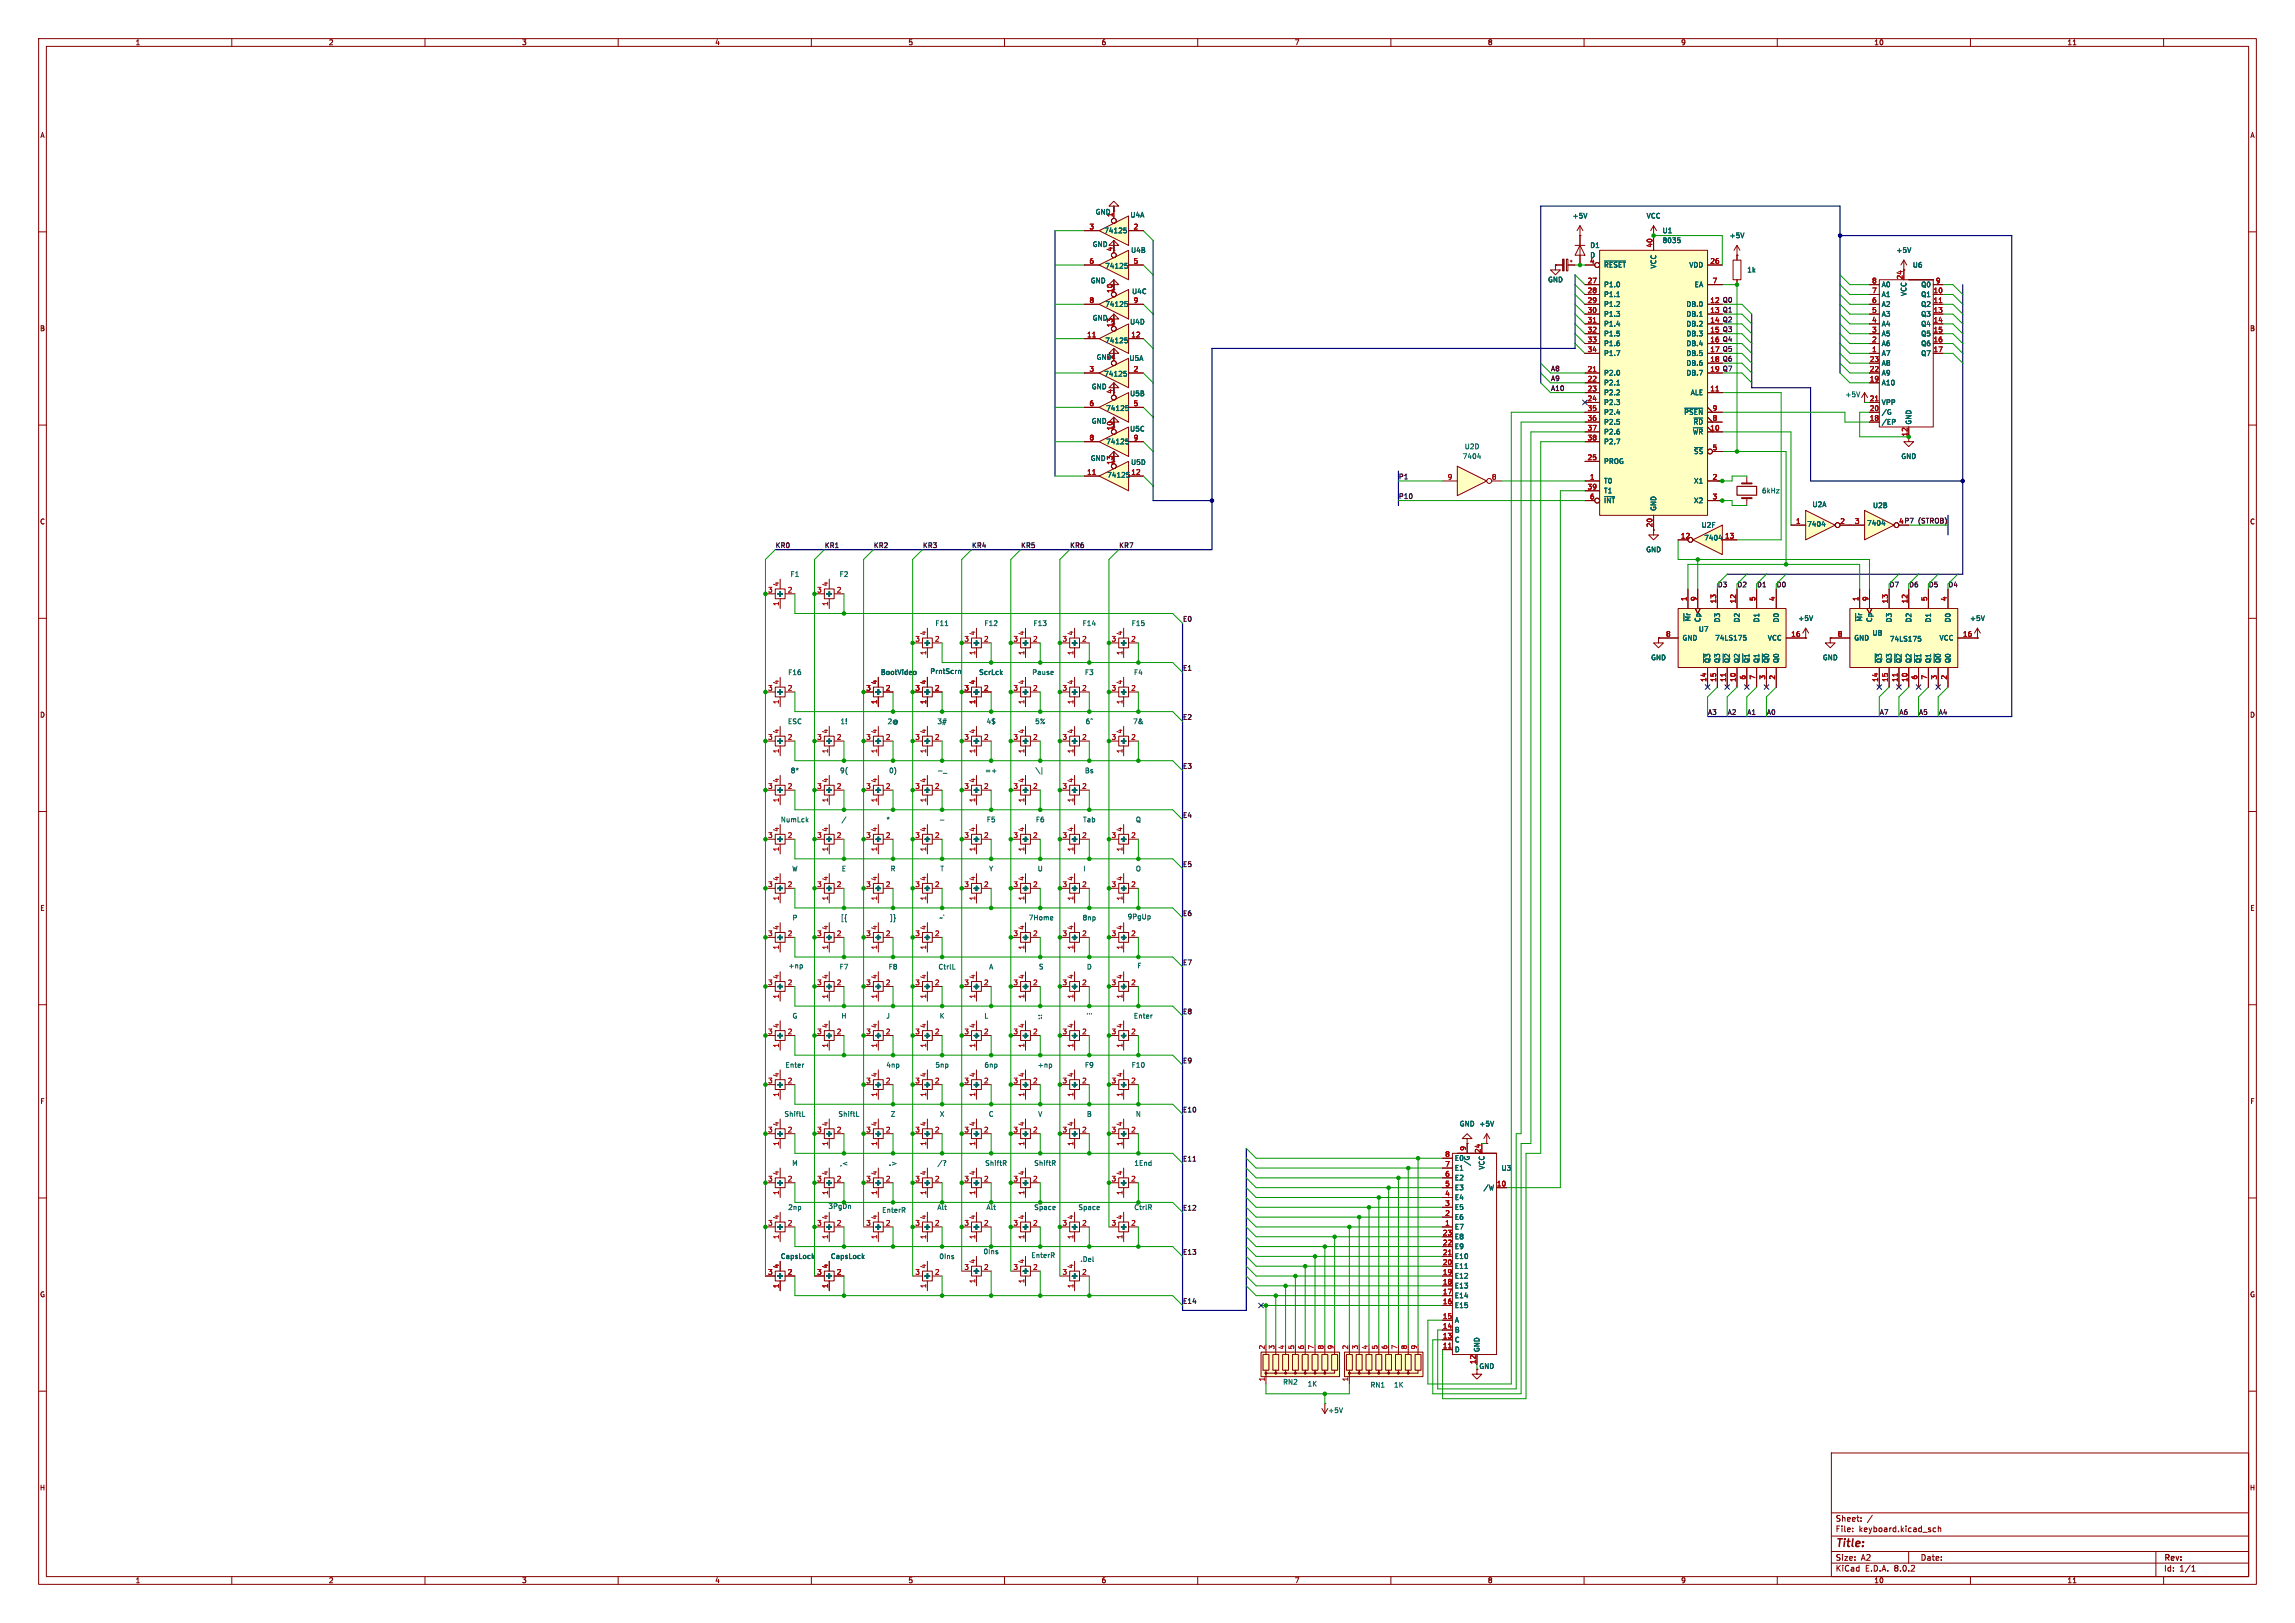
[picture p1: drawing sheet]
<svg xmlns="http://www.w3.org/2000/svg" width="594mm" height="420mm" viewBox="0 0 594 420" stroke-linecap="round" stroke-linejoin="round" font-family="sans-serif">
<defs><g id="words">
<text font-size="2.8" fill="#840000" x="475" y="400.9">Title:</text>
<g font-size="2.1" fill="#840000">
<text x="475" y="394">Sheet:</text>
<text x="475" y="396.7">File:</text>
<text x="481.1" y="396.7">keyboard.kicad_sch</text>
<text x="475" y="406.9">KiCad</text>
<text x="475" y="404.1">Size:</text>
<text x="481.7" y="404.1">A2</text>
<text x="482.7" y="406.9">E.D.A.</text>
<text x="490.3" y="406.9">8.0.2</text>
<text x="497" y="404.1">Date:</text>
<text x="560" y="404.3">Rev:</text>
<text x="560" y="406.9">Id:</text>
<text x="564.1" y="406.9">1/1</text>
</g>
<g font-size="1.8" fill="#840000">
<text x="35" y="11.9">1</text>
<text x="85" y="11.9">2</text>
<text x="135" y="11.9">3</text>
<text x="185" y="11.9">4</text>
<text x="235" y="11.9">5</text>
<text x="285" y="11.9">6</text>
<text x="335" y="11.9">7</text>
<text x="385" y="11.9">8</text>
<text x="435" y="11.9">9</text>
<text x="485" y="11.9">10</text>
<text x="535" y="11.9">11</text>
<text x="10.3" y="35.9">A</text>
<text x="582.3" y="35.9">A</text>
<text x="288" y="65.2" transform="rotate(-90 288 65.2)">4</text>
<text x="288" y="75.9" transform="rotate(-90 288 75.9)">10</text>
<text x="10.3" y="85.9">B</text>
<text x="582.3" y="85.9">B</text>
<text x="288" y="93.1" transform="rotate(-90 288 93.1)">1</text>
<text x="288" y="102" transform="rotate(-90 288 102)">4</text>
<text x="288" y="111.5" transform="rotate(-90 288 111.5)">10</text>
<text x="493.8" y="113.1" transform="rotate(-90 493.8 113.1)">12</text>
<text x="10.3" y="135.9">C</text>
<text x="491.4" y="135.6">4 P7</text>
<text x="582.3" y="135.9">C</text>
<text x="10.3" y="185.9">D</text>
<text x="582.3" y="185.9">D</text>
<text x="10.3" y="235.9">E</text>
<text x="582.3" y="235.9">E</text>
<text x="10.3" y="285.9">F</text>
<text x="582.3" y="285.9">F</text>
<text x="10.3" y="335.9">G</text>
<text x="582.3" y="335.9">G</text>
<text x="382.8" y="354.4">GND</text>
<text x="10.2" y="385.9">H</text>
<text x="582.2" y="385.9">H</text>
<text x="35" y="409.9">1</text>
<text x="85" y="409.9">2</text>
<text x="135" y="409.9">3</text>
<text x="185" y="409.9">4</text>
<text x="235" y="409.9">5</text>
<text x="285" y="409.9">6</text>
<text x="335" y="409.9">7</text>
<text x="385" y="409.9">8</text>
<text x="435" y="409.9">9</text>
<text x="485" y="409.9">10</text>
<text x="535" y="409.9">11</text>
</g>
<g font-size="1.8" fill="#a90000">
<text x="281.9" y="59.4">3</text>
<text x="293.3" y="59.4">2</text>
<text x="427.7" y="64.2" transform="rotate(-90 427.7 64.2)">40</text>
<text x="281.9" y="68.3">6</text>
<text x="293.3" y="68.3">5</text>
<text x="442.6" y="68.3">26</text>
<text x="410.8" y="73.4">27</text>
<text x="410.8" y="75.9">28</text>
<text x="443.2" y="73.4">7</text>
<text x="484.4" y="75.9">7</text>
<text x="484.4" y="73.4">8</text>
<text x="492.5" y="72.4" transform="rotate(-90 492.5 72.4)">24</text>
<text x="500.3" y="75.9">10</text>
<text x="500.9" y="73.4">9</text>
<text x="281.9" y="78.5">8</text>
<text x="293.3" y="78.5">9</text>
<text x="410.8" y="78.5">29</text>
<text x="410.8" y="81">30</text>
<text x="410.8" y="83.6">31</text>
<text x="442.6" y="78.5">12</text>
<text x="442.6" y="81">13</text>
<text x="442.6" y="83.6">14</text>
<text x="484.4" y="83.6">4</text>
<text x="484.4" y="81">5</text>
<text x="484.4" y="78.5">6</text>
<text x="500.3" y="78.5">11</text>
<text x="500.3" y="81">13</text>
<text x="500.3" y="83.6">14</text>
<text x="281.3" y="87.4">11</text>
<text x="288" y="84.8" transform="rotate(-90 288 84.8)">13</text>
<text x="292.7" y="87.4">12</text>
<text x="410.8" y="86.1">32</text>
<text x="410.8" y="88.6">33</text>
<text x="442.6" y="86.1">15</text>
<text x="442.6" y="88.6">16</text>
<text x="484.4" y="88.6">2</text>
<text x="484.4" y="86.1">3</text>
<text x="500.3" y="86.1">15</text>
<text x="500.3" y="88.6">16</text>
<text x="410.8" y="91.2">34</text>
<text x="442.6" y="91.2">17</text>
<text x="442.6" y="93.7">18</text>
<text x="483.8" y="93.7">23</text>
<text x="484.4" y="91.2">1</text>
<text x="500.3" y="91.2">17</text>
<text x="281.9" y="96.3">3</text>
<text x="293.3" y="96.3">2</text>
<text x="410.8" y="96.3">21</text>
<text x="410.8" y="98.8">22</text>
<text x="410.8" y="101.3">23</text>
<text x="442.6" y="101.3">11</text>
<text x="442.6" y="96.3">19</text>
<text x="483.8" y="98.8">19</text>
<text x="483.8" y="96.3">22</text>
<text x="281.9" y="105.2">6</text>
<text x="293.3" y="105.2">5</text>
<text x="410.8" y="103.9">24</text>
<text x="410.8" y="106.4">35</text>
<text x="443.2" y="106.4">9</text>
<text x="483.8" y="106.4">20</text>
<text x="483.8" y="103.9">21</text>
<text x="410.8" y="109">36</text>
<text x="410.8" y="111.5">37</text>
<text x="442.6" y="111.5">10</text>
<text x="443.2" y="109">8</text>
<text x="483.8" y="109">18</text>
<text x="281.9" y="114">8</text>
<text x="293.3" y="114">9</text>
<text x="410.8" y="119.1">25</text>
<text x="410.8" y="114">38</text>
<text x="443.2" y="116.6">5</text>
<text x="281.3" y="122.9">11</text>
<text x="288" y="120.4" transform="rotate(-90 288 120.4)">13</text>
<text x="292.7" y="122.9">12</text>
<text x="374.6" y="124.2">9</text>
<text x="386" y="124.2">8</text>
<text x="411.4" y="124.2">1</text>
<text x="443.2" y="124.2">2</text>
<text x="410.8" y="126.7">39</text>
<text x="411.4" y="129.3">6</text>
<text x="443.2" y="129.3">3</text>
<text x="427.7" y="136.6" transform="rotate(-90 427.7 136.6)">20</text>
<text x="464.7" y="135.6">1</text>
<text x="476.2" y="135.6">2</text>
<text x="480" y="135.6">3</text>
<text x="491.4" y="135.6">4</text>
<text x="434.9" y="139.4">12</text>
<text x="446.4" y="139.4">13</text>
<text x="198.7" y="153.4">3</text>
<text x="201.7" y="151.8" transform="rotate(-90 201.7 151.8)">4</text>
<text x="203.8" y="153.4">2</text>
<text x="211.4" y="153.4">3</text>
<text x="214.4" y="151.8" transform="rotate(-90 214.4 151.8)">4</text>
<text x="216.5" y="153.4">2</text>
<text x="436.6" y="155.6" transform="rotate(-90 436.6 155.6)">1</text>
<text x="439.2" y="155.6" transform="rotate(-90 439.2 155.6)">9</text>
<text x="454.4" y="155.6" transform="rotate(-90 454.4 155.6)">5</text>
<text x="459.5" y="155.6" transform="rotate(-90 459.5 155.6)">4</text>
<text x="481.1" y="155.6" transform="rotate(-90 481.1 155.6)">1</text>
<text x="483.6" y="155.6" transform="rotate(-90 483.6 155.6)">9</text>
<text x="498.9" y="155.6" transform="rotate(-90 498.9 155.6)">5</text>
<text x="503.9" y="155.6" transform="rotate(-90 503.9 155.6)">4</text>
<text x="201.7" y="156.9" transform="rotate(-90 201.7 156.9)">1</text>
<text x="214.4" y="156.9" transform="rotate(-90 214.4 156.9)">1</text>
<text x="444.2" y="156.3" transform="rotate(-90 444.2 156.3)">13</text>
<text x="449.3" y="156.3" transform="rotate(-90 449.3 156.3)">12</text>
<text x="488.7" y="156.3" transform="rotate(-90 488.7 156.3)">13</text>
<text x="493.8" y="156.3" transform="rotate(-90 493.8 156.3)">12</text>
<text x="236.8" y="166.1">3</text>
<text x="239.8" y="164.5" transform="rotate(-90 239.8 164.5)">4</text>
<text x="241.9" y="166.1">2</text>
<text x="249.5" y="166.1">3</text>
<text x="252.5" y="164.5" transform="rotate(-90 252.5 164.5)">4</text>
<text x="254.6" y="166.1">2</text>
<text x="262.2" y="166.1">3</text>
<text x="265.2" y="164.5" transform="rotate(-90 265.2 164.5)">4</text>
<text x="267.3" y="166.1">2</text>
<text x="274.9" y="166.1">3</text>
<text x="277.9" y="164.5" transform="rotate(-90 277.9 164.5)">4</text>
<text x="280" y="166.1">2</text>
<text x="287.6" y="166.1">3</text>
<text x="290.6" y="164.5" transform="rotate(-90 290.6 164.5)">4</text>
<text x="292.7" y="166.1">2</text>
<text x="431.1" y="164.8">8</text>
<text x="463.5" y="164.8">16</text>
<text x="475.5" y="164.8">8</text>
<text x="508" y="164.8">16</text>
<text x="239.8" y="169.6" transform="rotate(-90 239.8 169.6)">1</text>
<text x="252.5" y="169.6" transform="rotate(-90 252.5 169.6)">1</text>
<text x="265.2" y="169.6" transform="rotate(-90 265.2 169.6)">1</text>
<text x="277.9" y="169.6" transform="rotate(-90 277.9 169.6)">1</text>
<text x="290.6" y="169.6" transform="rotate(-90 290.6 169.6)">1</text>
<text x="198.7" y="178.8">3</text>
<text x="201.7" y="177.2" transform="rotate(-90 201.7 177.2)">4</text>
<text x="203.8" y="178.8">2</text>
<text x="224.1" y="178.8">3</text>
<text x="227.1" y="177.2" transform="rotate(-90 227.1 177.2)">4</text>
<text x="229.2" y="178.8">2</text>
<text x="236.8" y="178.8">3</text>
<text x="239.8" y="177.2" transform="rotate(-90 239.8 177.2)">4</text>
<text x="241.9" y="178.8">2</text>
<text x="249.5" y="178.8">3</text>
<text x="252.5" y="177.2" transform="rotate(-90 252.5 177.2)">4</text>
<text x="254.6" y="178.8">2</text>
<text x="262.2" y="178.8">3</text>
<text x="265.2" y="177.2" transform="rotate(-90 265.2 177.2)">4</text>
<text x="267.3" y="178.8">2</text>
<text x="274.9" y="178.8">3</text>
<text x="277.9" y="177.2" transform="rotate(-90 277.9 177.2)">4</text>
<text x="280" y="178.8">2</text>
<text x="287.6" y="178.8">3</text>
<text x="290.6" y="177.2" transform="rotate(-90 290.6 177.2)">4</text>
<text x="292.7" y="178.8">2</text>
<text x="441.7" y="176.6" transform="rotate(-90 441.7 176.6)">14</text>
<text x="444.2" y="176.6" transform="rotate(-90 444.2 176.6)">15</text>
<text x="446.8" y="176.6" transform="rotate(-90 446.8 176.6)">11</text>
<text x="449.3" y="176.6" transform="rotate(-90 449.3 176.6)">10</text>
<text x="451.9" y="176" transform="rotate(-90 451.9 176)">6</text>
<text x="454.4" y="176" transform="rotate(-90 454.4 176)">7</text>
<text x="456.9" y="176" transform="rotate(-90 456.9 176)">3</text>
<text x="459.5" y="176" transform="rotate(-90 459.5 176)">2</text>
<text x="486.2" y="176.6" transform="rotate(-90 486.2 176.6)">14</text>
<text x="488.7" y="176.6" transform="rotate(-90 488.7 176.6)">15</text>
<text x="491.2" y="176.6" transform="rotate(-90 491.2 176.6)">11</text>
<text x="493.8" y="176.6" transform="rotate(-90 493.8 176.6)">10</text>
<text x="496.3" y="176" transform="rotate(-90 496.3 176)">6</text>
<text x="498.9" y="176" transform="rotate(-90 498.9 176)">7</text>
<text x="501.4" y="176" transform="rotate(-90 501.4 176)">3</text>
<text x="503.9" y="176" transform="rotate(-90 503.9 176)">2</text>
<text x="201.7" y="182.3" transform="rotate(-90 201.7 182.3)">1</text>
<text x="227.1" y="182.3" transform="rotate(-90 227.1 182.3)">1</text>
<text x="239.8" y="182.3" transform="rotate(-90 239.8 182.3)">1</text>
<text x="252.5" y="182.3" transform="rotate(-90 252.5 182.3)">1</text>
<text x="265.2" y="182.3" transform="rotate(-90 265.2 182.3)">1</text>
<text x="277.9" y="182.3" transform="rotate(-90 277.9 182.3)">1</text>
<text x="290.6" y="182.3" transform="rotate(-90 290.6 182.3)">1</text>
<text x="198.7" y="191.5">3</text>
<text x="201.7" y="189.9" transform="rotate(-90 201.7 189.9)">4</text>
<text x="203.8" y="191.5">2</text>
<text x="211.4" y="191.5">3</text>
<text x="214.4" y="189.9" transform="rotate(-90 214.4 189.9)">4</text>
<text x="216.5" y="191.5">2</text>
<text x="224.1" y="191.5">3</text>
<text x="227.1" y="189.9" transform="rotate(-90 227.1 189.9)">4</text>
<text x="229.2" y="191.5">2</text>
<text x="236.8" y="191.5">3</text>
<text x="239.8" y="189.9" transform="rotate(-90 239.8 189.9)">4</text>
<text x="241.9" y="191.5">2</text>
<text x="249.5" y="191.5">3</text>
<text x="252.5" y="189.9" transform="rotate(-90 252.5 189.9)">4</text>
<text x="254.6" y="191.5">2</text>
<text x="262.2" y="191.5">3</text>
<text x="265.2" y="189.9" transform="rotate(-90 265.2 189.9)">4</text>
<text x="267.3" y="191.5">2</text>
<text x="274.9" y="191.5">3</text>
<text x="277.9" y="189.9" transform="rotate(-90 277.9 189.9)">4</text>
<text x="280" y="191.5">2</text>
<text x="287.6" y="191.5">3</text>
<text x="290.6" y="189.9" transform="rotate(-90 290.6 189.9)">4</text>
<text x="292.7" y="191.5">2</text>
<text x="201.7" y="195" transform="rotate(-90 201.7 195)">1</text>
<text x="214.4" y="195" transform="rotate(-90 214.4 195)">1</text>
<text x="227.1" y="195" transform="rotate(-90 227.1 195)">1</text>
<text x="239.8" y="195" transform="rotate(-90 239.8 195)">1</text>
<text x="252.5" y="195" transform="rotate(-90 252.5 195)">1</text>
<text x="265.2" y="195" transform="rotate(-90 265.2 195)">1</text>
<text x="277.9" y="195" transform="rotate(-90 277.9 195)">1</text>
<text x="290.6" y="195" transform="rotate(-90 290.6 195)">1</text>
<text x="201.7" y="202.6" transform="rotate(-90 201.7 202.6)">4</text>
<text x="214.4" y="202.6" transform="rotate(-90 214.4 202.6)">4</text>
<text x="227.1" y="202.6" transform="rotate(-90 227.1 202.6)">4</text>
<text x="239.8" y="202.6" transform="rotate(-90 239.8 202.6)">4</text>
<text x="252.5" y="202.6" transform="rotate(-90 252.5 202.6)">4</text>
<text x="265.2" y="202.6" transform="rotate(-90 265.2 202.6)">4</text>
<text x="277.9" y="202.6" transform="rotate(-90 277.9 202.6)">4</text>
<text x="198.7" y="204.2">3</text>
<text x="201.7" y="207.7" transform="rotate(-90 201.7 207.7)">1</text>
<text x="203.8" y="204.2">2</text>
<text x="211.4" y="204.2">3</text>
<text x="214.4" y="207.7" transform="rotate(-90 214.4 207.7)">1</text>
<text x="216.5" y="204.2">2</text>
<text x="224.1" y="204.2">3</text>
<text x="227.1" y="207.7" transform="rotate(-90 227.1 207.7)">1</text>
<text x="229.2" y="204.2">2</text>
<text x="236.8" y="204.2">3</text>
<text x="239.8" y="207.7" transform="rotate(-90 239.8 207.7)">1</text>
<text x="241.9" y="204.2">2</text>
<text x="249.5" y="204.2">3</text>
<text x="252.5" y="207.7" transform="rotate(-90 252.5 207.7)">1</text>
<text x="254.6" y="204.2">2</text>
<text x="262.2" y="204.2">3</text>
<text x="265.2" y="207.7" transform="rotate(-90 265.2 207.7)">1</text>
<text x="267.3" y="204.2">2</text>
<text x="274.9" y="204.2">3</text>
<text x="277.9" y="207.7" transform="rotate(-90 277.9 207.7)">1</text>
<text x="280" y="204.2">2</text>
<text x="201.7" y="215.3" transform="rotate(-90 201.7 215.3)">4</text>
<text x="214.4" y="215.3" transform="rotate(-90 214.4 215.3)">4</text>
<text x="227.1" y="215.3" transform="rotate(-90 227.1 215.3)">4</text>
<text x="239.8" y="215.3" transform="rotate(-90 239.8 215.3)">4</text>
<text x="252.5" y="215.3" transform="rotate(-90 252.5 215.3)">4</text>
<text x="265.2" y="215.3" transform="rotate(-90 265.2 215.3)">4</text>
<text x="277.9" y="215.3" transform="rotate(-90 277.9 215.3)">4</text>
<text x="290.6" y="215.3" transform="rotate(-90 290.6 215.3)">4</text>
<text x="198.7" y="216.9">3</text>
<text x="201.7" y="220.4" transform="rotate(-90 201.7 220.4)">1</text>
<text x="203.8" y="216.9">2</text>
<text x="211.4" y="216.9">3</text>
<text x="214.4" y="220.4" transform="rotate(-90 214.4 220.4)">1</text>
<text x="216.5" y="216.9">2</text>
<text x="224.1" y="216.9">3</text>
<text x="227.1" y="220.4" transform="rotate(-90 227.1 220.4)">1</text>
<text x="229.2" y="216.9">2</text>
<text x="236.8" y="216.9">3</text>
<text x="239.8" y="220.4" transform="rotate(-90 239.8 220.4)">1</text>
<text x="241.9" y="216.9">2</text>
<text x="249.5" y="216.9">3</text>
<text x="252.5" y="220.4" transform="rotate(-90 252.5 220.4)">1</text>
<text x="254.6" y="216.9">2</text>
<text x="262.2" y="216.9">3</text>
<text x="265.2" y="220.4" transform="rotate(-90 265.2 220.4)">1</text>
<text x="267.3" y="216.9">2</text>
<text x="274.9" y="216.9">3</text>
<text x="277.9" y="220.4" transform="rotate(-90 277.9 220.4)">1</text>
<text x="280" y="216.9">2</text>
<text x="287.6" y="216.9">3</text>
<text x="290.6" y="220.4" transform="rotate(-90 290.6 220.4)">1</text>
<text x="292.7" y="216.9">2</text>
<text x="198.7" y="229.6">3</text>
<text x="201.7" y="233.1" transform="rotate(-90 201.7 233.1)">1</text>
<text x="201.7" y="228" transform="rotate(-90 201.7 228)">4</text>
<text x="203.8" y="229.6">2</text>
<text x="211.4" y="229.6">3</text>
<text x="214.4" y="233.1" transform="rotate(-90 214.4 233.1)">1</text>
<text x="214.4" y="228" transform="rotate(-90 214.4 228)">4</text>
<text x="216.5" y="229.6">2</text>
<text x="224.1" y="229.6">3</text>
<text x="227.1" y="233.1" transform="rotate(-90 227.1 233.1)">1</text>
<text x="227.1" y="228" transform="rotate(-90 227.1 228)">4</text>
<text x="229.2" y="229.6">2</text>
<text x="236.8" y="229.6">3</text>
<text x="239.8" y="233.1" transform="rotate(-90 239.8 233.1)">1</text>
<text x="239.8" y="228" transform="rotate(-90 239.8 228)">4</text>
<text x="241.9" y="229.6">2</text>
<text x="249.5" y="229.6">3</text>
<text x="252.5" y="233.1" transform="rotate(-90 252.5 233.1)">1</text>
<text x="252.5" y="228" transform="rotate(-90 252.5 228)">4</text>
<text x="254.6" y="229.6">2</text>
<text x="262.2" y="229.6">3</text>
<text x="265.2" y="233.1" transform="rotate(-90 265.2 233.1)">1</text>
<text x="265.2" y="228" transform="rotate(-90 265.2 228)">4</text>
<text x="267.3" y="229.6">2</text>
<text x="274.9" y="229.6">3</text>
<text x="277.9" y="233.1" transform="rotate(-90 277.9 233.1)">1</text>
<text x="277.9" y="228" transform="rotate(-90 277.9 228)">4</text>
<text x="280" y="229.6">2</text>
<text x="287.6" y="229.6">3</text>
<text x="290.6" y="233.1" transform="rotate(-90 290.6 233.1)">1</text>
<text x="290.6" y="228" transform="rotate(-90 290.6 228)">4</text>
<text x="292.7" y="229.6">2</text>
<text x="198.7" y="242.3">3</text>
<text x="201.7" y="245.8" transform="rotate(-90 201.7 245.8)">1</text>
<text x="201.7" y="240.7" transform="rotate(-90 201.7 240.7)">4</text>
<text x="203.8" y="242.3">2</text>
<text x="211.4" y="242.3">3</text>
<text x="214.4" y="245.8" transform="rotate(-90 214.4 245.8)">1</text>
<text x="214.4" y="240.7" transform="rotate(-90 214.4 240.7)">4</text>
<text x="216.5" y="242.3">2</text>
<text x="224.1" y="242.3">3</text>
<text x="227.1" y="245.8" transform="rotate(-90 227.1 245.8)">1</text>
<text x="227.1" y="240.7" transform="rotate(-90 227.1 240.7)">4</text>
<text x="229.2" y="242.3">2</text>
<text x="236.8" y="242.3">3</text>
<text x="239.8" y="245.8" transform="rotate(-90 239.8 245.8)">1</text>
<text x="239.8" y="240.7" transform="rotate(-90 239.8 240.7)">4</text>
<text x="241.9" y="242.3">2</text>
<text x="262.2" y="242.3">3</text>
<text x="265.2" y="245.8" transform="rotate(-90 265.2 245.8)">1</text>
<text x="265.2" y="240.7" transform="rotate(-90 265.2 240.7)">4</text>
<text x="267.3" y="242.3">2</text>
<text x="274.9" y="242.3">3</text>
<text x="277.9" y="245.8" transform="rotate(-90 277.9 245.8)">1</text>
<text x="277.9" y="240.7" transform="rotate(-90 277.9 240.7)">4</text>
<text x="280" y="242.3">2</text>
<text x="287.6" y="242.3">3</text>
<text x="290.6" y="245.8" transform="rotate(-90 290.6 245.8)">1</text>
<text x="290.6" y="240.7" transform="rotate(-90 290.6 240.7)">4</text>
<text x="292.7" y="242.3">2</text>
<text x="198.7" y="255">3</text>
<text x="201.7" y="253.4" transform="rotate(-90 201.7 253.4)">4</text>
<text x="203.8" y="255">2</text>
<text x="211.4" y="255">3</text>
<text x="214.4" y="253.4" transform="rotate(-90 214.4 253.4)">4</text>
<text x="216.5" y="255">2</text>
<text x="224.1" y="255">3</text>
<text x="227.1" y="253.4" transform="rotate(-90 227.1 253.4)">4</text>
<text x="229.2" y="255">2</text>
<text x="236.8" y="255">3</text>
<text x="239.8" y="253.4" transform="rotate(-90 239.8 253.4)">4</text>
<text x="241.9" y="255">2</text>
<text x="249.5" y="255">3</text>
<text x="252.5" y="253.4" transform="rotate(-90 252.5 253.4)">4</text>
<text x="254.6" y="255">2</text>
<text x="262.2" y="255">3</text>
<text x="265.2" y="253.4" transform="rotate(-90 265.2 253.4)">4</text>
<text x="267.3" y="255">2</text>
<text x="274.9" y="255">3</text>
<text x="277.9" y="253.4" transform="rotate(-90 277.9 253.4)">4</text>
<text x="280" y="255">2</text>
<text x="287.6" y="255">3</text>
<text x="290.6" y="253.4" transform="rotate(-90 290.6 253.4)">4</text>
<text x="292.7" y="255">2</text>
<text x="201.7" y="258.5" transform="rotate(-90 201.7 258.5)">1</text>
<text x="214.4" y="258.5" transform="rotate(-90 214.4 258.5)">1</text>
<text x="227.1" y="258.5" transform="rotate(-90 227.1 258.5)">1</text>
<text x="239.8" y="258.5" transform="rotate(-90 239.8 258.5)">1</text>
<text x="252.5" y="258.5" transform="rotate(-90 252.5 258.5)">1</text>
<text x="265.2" y="258.5" transform="rotate(-90 265.2 258.5)">1</text>
<text x="277.9" y="258.5" transform="rotate(-90 277.9 258.5)">1</text>
<text x="290.6" y="258.5" transform="rotate(-90 290.6 258.5)">1</text>
<text x="198.7" y="267.7">3</text>
<text x="201.7" y="266.1" transform="rotate(-90 201.7 266.1)">4</text>
<text x="203.8" y="267.7">2</text>
<text x="211.4" y="267.7">3</text>
<text x="214.4" y="266.1" transform="rotate(-90 214.4 266.1)">4</text>
<text x="216.5" y="267.7">2</text>
<text x="224.1" y="267.7">3</text>
<text x="227.1" y="266.1" transform="rotate(-90 227.1 266.1)">4</text>
<text x="229.2" y="267.7">2</text>
<text x="236.8" y="267.7">3</text>
<text x="239.8" y="266.1" transform="rotate(-90 239.8 266.1)">4</text>
<text x="241.9" y="267.7">2</text>
<text x="249.5" y="267.7">3</text>
<text x="252.5" y="266.1" transform="rotate(-90 252.5 266.1)">4</text>
<text x="254.6" y="267.7">2</text>
<text x="262.2" y="267.7">3</text>
<text x="265.2" y="266.1" transform="rotate(-90 265.2 266.1)">4</text>
<text x="267.3" y="267.7">2</text>
<text x="274.9" y="267.7">3</text>
<text x="277.9" y="266.1" transform="rotate(-90 277.9 266.1)">4</text>
<text x="280" y="267.7">2</text>
<text x="287.6" y="267.7">3</text>
<text x="290.6" y="266.1" transform="rotate(-90 290.6 266.1)">4</text>
<text x="292.7" y="267.7">2</text>
<text x="201.7" y="271.2" transform="rotate(-90 201.7 271.2)">1</text>
<text x="214.4" y="271.2" transform="rotate(-90 214.4 271.2)">1</text>
<text x="227.1" y="271.2" transform="rotate(-90 227.1 271.2)">1</text>
<text x="239.8" y="271.2" transform="rotate(-90 239.8 271.2)">1</text>
<text x="252.5" y="271.2" transform="rotate(-90 252.5 271.2)">1</text>
<text x="265.2" y="271.2" transform="rotate(-90 265.2 271.2)">1</text>
<text x="277.9" y="271.2" transform="rotate(-90 277.9 271.2)">1</text>
<text x="290.6" y="271.2" transform="rotate(-90 290.6 271.2)">1</text>
<text x="198.7" y="280.4">3</text>
<text x="201.7" y="278.8" transform="rotate(-90 201.7 278.8)">4</text>
<text x="203.8" y="280.4">2</text>
<text x="224.1" y="280.4">3</text>
<text x="227.1" y="278.8" transform="rotate(-90 227.1 278.8)">4</text>
<text x="229.2" y="280.4">2</text>
<text x="236.8" y="280.4">3</text>
<text x="239.8" y="278.8" transform="rotate(-90 239.8 278.8)">4</text>
<text x="241.9" y="280.4">2</text>
<text x="249.5" y="280.4">3</text>
<text x="252.5" y="278.8" transform="rotate(-90 252.5 278.8)">4</text>
<text x="254.6" y="280.4">2</text>
<text x="262.2" y="280.4">3</text>
<text x="265.2" y="278.8" transform="rotate(-90 265.2 278.8)">4</text>
<text x="267.3" y="280.4">2</text>
<text x="274.9" y="280.4">3</text>
<text x="277.9" y="278.8" transform="rotate(-90 277.9 278.8)">4</text>
<text x="280" y="280.4">2</text>
<text x="287.6" y="280.4">3</text>
<text x="290.6" y="278.8" transform="rotate(-90 290.6 278.8)">4</text>
<text x="292.7" y="280.4">2</text>
<text x="201.7" y="283.9" transform="rotate(-90 201.7 283.9)">1</text>
<text x="227.1" y="283.9" transform="rotate(-90 227.1 283.9)">1</text>
<text x="239.8" y="283.9" transform="rotate(-90 239.8 283.9)">1</text>
<text x="252.5" y="283.9" transform="rotate(-90 252.5 283.9)">1</text>
<text x="265.2" y="283.9" transform="rotate(-90 265.2 283.9)">1</text>
<text x="277.9" y="283.9" transform="rotate(-90 277.9 283.9)">1</text>
<text x="290.6" y="283.9" transform="rotate(-90 290.6 283.9)">1</text>
<text x="198.7" y="293.1">3</text>
<text x="201.7" y="291.5" transform="rotate(-90 201.7 291.5)">4</text>
<text x="203.8" y="293.1">2</text>
<text x="211.4" y="293.1">3</text>
<text x="214.4" y="291.5" transform="rotate(-90 214.4 291.5)">4</text>
<text x="216.5" y="293.1">2</text>
<text x="224.1" y="293.1">3</text>
<text x="227.1" y="291.5" transform="rotate(-90 227.1 291.5)">4</text>
<text x="229.2" y="293.1">2</text>
<text x="236.8" y="293.1">3</text>
<text x="239.8" y="291.5" transform="rotate(-90 239.8 291.5)">4</text>
<text x="241.9" y="293.1">2</text>
<text x="249.5" y="293.1">3</text>
<text x="252.5" y="291.5" transform="rotate(-90 252.5 291.5)">4</text>
<text x="254.6" y="293.1">2</text>
<text x="262.2" y="293.1">3</text>
<text x="265.2" y="291.5" transform="rotate(-90 265.2 291.5)">4</text>
<text x="267.3" y="293.1">2</text>
<text x="274.9" y="293.1">3</text>
<text x="277.9" y="291.5" transform="rotate(-90 277.9 291.5)">4</text>
<text x="280" y="293.1">2</text>
<text x="287.6" y="293.1">3</text>
<text x="290.6" y="291.5" transform="rotate(-90 290.6 291.5)">4</text>
<text x="292.7" y="293.1">2</text>
<text x="201.7" y="296.6" transform="rotate(-90 201.7 296.6)">1</text>
<text x="214.4" y="296.6" transform="rotate(-90 214.4 296.6)">1</text>
<text x="227.1" y="296.6" transform="rotate(-90 227.1 296.6)">1</text>
<text x="239.8" y="296.6" transform="rotate(-90 239.8 296.6)">1</text>
<text x="252.5" y="296.6" transform="rotate(-90 252.5 296.6)">1</text>
<text x="265.2" y="296.6" transform="rotate(-90 265.2 296.6)">1</text>
<text x="277.9" y="296.6" transform="rotate(-90 277.9 296.6)">1</text>
<text x="290.6" y="296.6" transform="rotate(-90 290.6 296.6)">1</text>
<text x="373.9" y="299.5">8</text>
<text x="379.5" y="297.9" transform="rotate(-90 379.5 297.9)">9</text>
<text x="383.3" y="298.5" transform="rotate(-90 383.3 298.5)">24</text>
<text x="198.7" y="305.8">3</text>
<text x="201.7" y="304.2" transform="rotate(-90 201.7 304.2)">4</text>
<text x="203.8" y="305.8">2</text>
<text x="211.4" y="305.8">3</text>
<text x="214.4" y="304.2" transform="rotate(-90 214.4 304.2)">4</text>
<text x="216.5" y="305.8">2</text>
<text x="224.1" y="305.8">3</text>
<text x="227.1" y="304.2" transform="rotate(-90 227.1 304.2)">4</text>
<text x="229.2" y="305.8">2</text>
<text x="236.8" y="305.8">3</text>
<text x="239.8" y="304.2" transform="rotate(-90 239.8 304.2)">4</text>
<text x="241.9" y="305.8">2</text>
<text x="249.5" y="305.8">3</text>
<text x="252.5" y="304.2" transform="rotate(-90 252.5 304.2)">4</text>
<text x="254.6" y="305.8">2</text>
<text x="262.2" y="305.8">3</text>
<text x="265.2" y="304.2" transform="rotate(-90 265.2 304.2)">4</text>
<text x="267.3" y="305.8">2</text>
<text x="287.6" y="305.8">3</text>
<text x="290.6" y="304.2" transform="rotate(-90 290.6 304.2)">4</text>
<text x="292.7" y="305.8">2</text>
<text x="373.9" y="304.5">6</text>
<text x="373.9" y="302">7</text>
<text x="201.7" y="309.3" transform="rotate(-90 201.7 309.3)">1</text>
<text x="214.4" y="309.3" transform="rotate(-90 214.4 309.3)">1</text>
<text x="227.1" y="309.3" transform="rotate(-90 227.1 309.3)">1</text>
<text x="239.8" y="309.3" transform="rotate(-90 239.8 309.3)">1</text>
<text x="252.5" y="309.3" transform="rotate(-90 252.5 309.3)">1</text>
<text x="265.2" y="309.3" transform="rotate(-90 265.2 309.3)">1</text>
<text x="290.6" y="309.3" transform="rotate(-90 290.6 309.3)">1</text>
<text x="373.9" y="309.6">4</text>
<text x="373.9" y="307.1">5</text>
<text x="387.3" y="307.1">10</text>
<text x="198.7" y="317.2">3</text>
<text x="201.7" y="315.7" transform="rotate(-90 201.7 315.7)">4</text>
<text x="203.8" y="317.2">2</text>
<text x="211.4" y="317.2">3</text>
<text x="214.4" y="315.7" transform="rotate(-90 214.4 315.7)">4</text>
<text x="216.5" y="317.2">2</text>
<text x="224.1" y="317.2">3</text>
<text x="227.1" y="315.7" transform="rotate(-90 227.1 315.7)">4</text>
<text x="229.2" y="317.2">2</text>
<text x="236.8" y="317.2">3</text>
<text x="239.8" y="315.7" transform="rotate(-90 239.8 315.7)">4</text>
<text x="241.9" y="317.2">2</text>
<text x="249.5" y="317.2">3</text>
<text x="252.5" y="315.7" transform="rotate(-90 252.5 315.7)">4</text>
<text x="254.6" y="317.2">2</text>
<text x="262.2" y="317.2">3</text>
<text x="265.2" y="315.7" transform="rotate(-90 265.2 315.7)">4</text>
<text x="267.3" y="317.2">2</text>
<text x="274.9" y="317.2">3</text>
<text x="277.9" y="315.7" transform="rotate(-90 277.9 315.7)">4</text>
<text x="280" y="317.2">2</text>
<text x="287.6" y="317.2">3</text>
<text x="290.6" y="315.7" transform="rotate(-90 290.6 315.7)">4</text>
<text x="292.7" y="317.2">2</text>
<text x="373.9" y="317.2">1</text>
<text x="373.9" y="314.7">2</text>
<text x="373.9" y="312.2">3</text>
<text x="201.7" y="320.7" transform="rotate(-90 201.7 320.7)">1</text>
<text x="214.4" y="320.7" transform="rotate(-90 214.4 320.7)">1</text>
<text x="227.1" y="320.7" transform="rotate(-90 227.1 320.7)">1</text>
<text x="239.8" y="320.7" transform="rotate(-90 239.8 320.7)">1</text>
<text x="252.5" y="320.7" transform="rotate(-90 252.5 320.7)">1</text>
<text x="265.2" y="320.7" transform="rotate(-90 265.2 320.7)">1</text>
<text x="277.9" y="320.7" transform="rotate(-90 277.9 320.7)">1</text>
<text x="290.6" y="320.7" transform="rotate(-90 290.6 320.7)">1</text>
<text x="373.3" y="322.3">22</text>
<text x="373.3" y="319.8">23</text>
<text x="198.7" y="329.9">3</text>
<text x="201.7" y="328.4" transform="rotate(-90 201.7 328.4)">4</text>
<text x="203.8" y="329.9">2</text>
<text x="211.4" y="329.9">3</text>
<text x="214.4" y="328.4" transform="rotate(-90 214.4 328.4)">4</text>
<text x="216.5" y="329.9">2</text>
<text x="236.8" y="329.9">3</text>
<text x="239.8" y="328.4" transform="rotate(-90 239.8 328.4)">4</text>
<text x="241.9" y="329.9">2</text>
<text x="249.5" y="328.7">3</text>
<text x="252.5" y="327.1" transform="rotate(-90 252.5 327.1)">4</text>
<text x="254.6" y="328.7">2</text>
<text x="262.2" y="328.7">3</text>
<text x="265.2" y="327.1" transform="rotate(-90 265.2 327.1)">4</text>
<text x="267.3" y="328.7">2</text>
<text x="274.9" y="329.9">3</text>
<text x="277.9" y="328.4" transform="rotate(-90 277.9 328.4)">4</text>
<text x="280" y="329.9">2</text>
<text x="373.3" y="329.9">19</text>
<text x="373.3" y="327.4">20</text>
<text x="373.3" y="324.9">21</text>
<text x="201.7" y="333.4" transform="rotate(-90 201.7 333.4)">1</text>
<text x="214.4" y="333.4" transform="rotate(-90 214.4 333.4)">1</text>
<text x="239.8" y="333.4" transform="rotate(-90 239.8 333.4)">1</text>
<text x="252.5" y="332.2" transform="rotate(-90 252.5 332.2)">1</text>
<text x="265.2" y="332.2" transform="rotate(-90 265.2 332.2)">1</text>
<text x="277.9" y="333.4" transform="rotate(-90 277.9 333.4)">1</text>
<text x="373.3" y="335">17</text>
<text x="373.3" y="332.5">18</text>
<text x="373.3" y="341.4">15</text>
<text x="373.3" y="337.6">16</text>
<text x="373.3" y="346.5">13</text>
<text x="373.3" y="343.9">14</text>
<text x="327.4" y="349.3" transform="rotate(-90 327.4 349.3)">2</text>
<text x="329.9" y="349.3" transform="rotate(-90 329.9 349.3)">3</text>
<text x="332.5" y="349.3" transform="rotate(-90 332.5 349.3)">4</text>
<text x="335" y="349.3" transform="rotate(-90 335 349.3)">5</text>
<text x="337.6" y="349.3" transform="rotate(-90 337.6 349.3)">6</text>
<text x="340.1" y="349.3" transform="rotate(-90 340.1 349.3)">7</text>
<text x="342.6" y="349.3" transform="rotate(-90 342.6 349.3)">8</text>
<text x="345.2" y="349.3" transform="rotate(-90 345.2 349.3)">9</text>
<text x="349" y="349.3" transform="rotate(-90 349 349.3)">2</text>
<text x="351.5" y="349.3" transform="rotate(-90 351.5 349.3)">3</text>
<text x="354.1" y="349.3" transform="rotate(-90 354.1 349.3)">4</text>
<text x="356.6" y="349.3" transform="rotate(-90 356.6 349.3)">5</text>
<text x="359.2" y="349.3" transform="rotate(-90 359.2 349.3)">6</text>
<text x="361.7" y="349.3" transform="rotate(-90 361.7 349.3)">7</text>
<text x="364.2" y="349.3" transform="rotate(-90 364.2 349.3)">8</text>
<text x="366.8" y="349.3" transform="rotate(-90 366.8 349.3)">9</text>
<text x="373.3" y="349">11</text>
<text x="382" y="353.1" transform="rotate(-90 382 353.1)">12</text>
<text x="327.4" y="357.6" transform="rotate(-90 327.4 357.6)">1</text>
<text x="349" y="357.6" transform="rotate(-90 349 357.6)">1</text>
</g>
<g font-size="1.8" fill="#006464">
<text x="283.5" y="55.7">GND</text>
<text x="288" y="56.3" transform="rotate(-90 288 56.3)">1</text>
<text x="292.5" y="56.5">U4A</text>
<text x="406.9" y="56.7">+5V</text>
<text x="426.1" y="56.7">VCC</text>
<text x="282.7" y="64.1">GND</text>
<text x="285.7" y="60.6">74125</text>
<text x="292.6" y="65.6">U4B</text>
<text x="411.5" y="64.4">D1</text>
<text x="430.2" y="60.6">U1</text>
<text x="430.2" y="63.1">8035</text>
<text x="447.5" y="61.8">+5V</text>
<text x="490.7" y="65.6">+5V</text>
<text x="285.9" y="69.7">74125</text>
<text x="411.4" y="68.3">4</text>
<text x="411.5" y="66.9">D</text>
<text x="415" y="69.4">~{RESET}</text>
<text x="428.9" y="69.6" transform="rotate(-90 428.9 69.6)">VCC</text>
<text x="437.1" y="69.4">VDD</text>
<text x="452.1" y="70.7">1k</text>
<text x="495" y="69.4">U6</text>
<text x="282.2" y="73.5">GND</text>
<text x="292.9" y="76.3">U4C</text>
<text x="400.6" y="73.3">GND</text>
<text x="415" y="74.5">P1.0</text>
<text x="415" y="77.1">P1.1</text>
<text x="438.5" y="74.5">EA</text>
<text x="486.9" y="77.1">A1</text>
<text x="486.9" y="74.5">A0</text>
<text x="493.6" y="76.7" transform="rotate(-90 493.6 76.7)">VCC</text>
<text x="497.1" y="77.1">Q1</text>
<text x="497.1" y="74.5">Q0</text>
<text x="282.7" y="83.2">GND</text>
<text x="285.9" y="79.6">74125</text>
<text x="415" y="79.6">P1.2</text>
<text x="415" y="82.1">P1.3</text>
<text x="436.4" y="79.6">DB.0</text>
<text x="436.4" y="82.1">DB.1</text>
<text x="486.9" y="82.1">A3</text>
<text x="486.9" y="79.6">A2</text>
<text x="497.1" y="79.6">Q2</text>
<text x="497.1" y="82.1">Q3</text>
<text x="285.9" y="89">74125</text>
<text x="292.4" y="84.2">U4D</text>
<text x="415" y="84.7">P1.4</text>
<text x="415" y="87.2">P1.5</text>
<text x="415" y="89.8">P1.6</text>
<text x="436.4" y="84.7">DB.2</text>
<text x="436.4" y="87.2">DB.3</text>
<text x="436.4" y="89.8">DB.4</text>
<text x="486.9" y="89.8">A6</text>
<text x="486.9" y="87.2">A5</text>
<text x="486.9" y="84.7">A4</text>
<text x="497.1" y="84.7">Q4</text>
<text x="497.1" y="87.2">Q5</text>
<text x="497.1" y="89.8">Q6</text>
<text x="283.7" y="93.3">GND</text>
<text x="292.2" y="93.6">U5A</text>
<text x="415" y="92.3">P1.7</text>
<text x="436.4" y="92.3">DB.5</text>
<text x="436.4" y="94.8">DB.6</text>
<text x="486.9" y="92.3">A7</text>
<text x="486.9" y="94.8">A8</text>
<text x="497.1" y="92.3">Q7</text>
<text x="282.4" y="100.9">GND</text>
<text x="285.7" y="97.6">74125</text>
<text x="415" y="97.4">P2.0</text>
<text x="415" y="99.9">P2.1</text>
<text x="436.4" y="97.4">DB.7</text>
<text x="486.9" y="99.9">A10</text>
<text x="486.9" y="97.4">A9</text>
<text x="286.2" y="106.5">74125</text>
<text x="292.4" y="102.7">U5B</text>
<text x="415" y="102.5">P2.2</text>
<text x="415" y="105">P2.3</text>
<text x="415" y="107.5">P2.4</text>
<text x="435.8" y="107.5">~{PSEN}</text>
<text x="437.5" y="102.5">ALE</text>
<text x="477.5" y="103">+5V</text>
<text x="486.9" y="107.5">/G</text>
<text x="486.9" y="105">VPP</text>
<text x="282.4" y="109.8">GND</text>
<text x="292.4" y="111.9">U5C</text>
<text x="415" y="110.1">P2.5</text>
<text x="415" y="112.6">P2.6</text>
<text x="438" y="112.6">~{WR}</text>
<text x="438.2" y="110.1">~{RD}</text>
<text x="486.9" y="110.1">/EP</text>
<text x="494.9" y="110" transform="rotate(-90 494.9 110)">GND</text>
<text x="282.2" y="119.5">GND</text>
<text x="286.2" y="115.2">74125</text>
<text x="378.5" y="119">7404</text>
<text x="379" y="116.4">U2D</text>
<text x="415" y="115.2">P2.7</text>
<text x="438.3" y="117.7">~{SS}</text>
<text x="492" y="119">GND</text>
<text x="286.4" y="123.8">74125</text>
<text x="292.6" y="120.5">U5D</text>
<text x="415" y="125.3">T0</text>
<text x="415" y="120.2">PROG</text>
<text x="438.3" y="125.3">X1</text>
<text x="415" y="127.9">T1</text>
<text x="415" y="130.4">~{INT}</text>
<text x="438.3" y="130.4">X2</text>
<text x="455.9" y="127.9">6kHz</text>
<text x="469" y="131.4">U2A</text>
<text x="484.7" y="131.7">U2B</text>
<text x="428.9" y="132.3" transform="rotate(-90 428.9 132.3)">GND</text>
<text x="440.3" y="136.8">U2F</text>
<text x="467.6" y="136.5">7404</text>
<text x="483.1" y="136.2">7404</text>
<text x="426" y="143.1">GND</text>
<text x="441" y="140.1">7404</text>
<text x="204.5" y="149.5">F1</text>
<text x="217.2" y="149.5">F2</text>
<text x="437.7" y="160.9" transform="rotate(-90 437.7 160.9)">~{Mr}</text>
<text x="440.3" y="161.1" transform="rotate(-90 440.3 161.1)">Cp</text>
<text x="445.4" y="161.2" transform="rotate(-90 445.4 161.2)">D3</text>
<text x="450.4" y="161.2" transform="rotate(-90 450.4 161.2)">D2</text>
<text x="455.5" y="161.2" transform="rotate(-90 455.5 161.2)">D1</text>
<text x="460.6" y="161.2" transform="rotate(-90 460.6 161.2)">D0</text>
<text x="465.3" y="160.9">+5V</text>
<text x="482.2" y="160.9" transform="rotate(-90 482.2 160.9)">~{Mr}</text>
<text x="484.7" y="161.1" transform="rotate(-90 484.7 161.1)">Cp</text>
<text x="489.8" y="161.2" transform="rotate(-90 489.8 161.2)">D3</text>
<text x="494.9" y="161.2" transform="rotate(-90 494.9 161.2)">D2</text>
<text x="500" y="161.2" transform="rotate(-90 500 161.2)">D1</text>
<text x="505.1" y="161.2" transform="rotate(-90 505.1 161.2)">D0</text>
<text x="509.8" y="160.9">+5V</text>
<text x="242" y="162.2">F11</text>
<text x="254.7" y="162.2">F12</text>
<text x="267.4" y="162.2">F13</text>
<text x="280.1" y="162.2">F14</text>
<text x="292.8" y="162.2">F15</text>
<text x="435.4" y="166">GND</text>
<text x="439.6" y="163.7">U7</text>
<text x="443.8" y="166">74LS175</text>
<text x="457.4" y="166">VCC</text>
<text x="479.8" y="166">GND</text>
<text x="484.5" y="164.7">U8</text>
<text x="489" y="166.2">74LS175</text>
<text x="501.9" y="166">VCC</text>
<text x="427.2" y="171">GND</text>
<text x="442.8" y="171.7" transform="rotate(-90 442.8 171.7)">~{Q3}</text>
<text x="445.4" y="171.7" transform="rotate(-90 445.4 171.7)">Q3</text>
<text x="447.9" y="171.7" transform="rotate(-90 447.9 171.7)">~{Q2}</text>
<text x="450.4" y="171.7" transform="rotate(-90 450.4 171.7)">Q2</text>
<text x="453" y="171.7" transform="rotate(-90 453 171.7)">~{Q1}</text>
<text x="455.5" y="171.7" transform="rotate(-90 455.5 171.7)">Q1</text>
<text x="458.1" y="171.7" transform="rotate(-90 458.1 171.7)">~{Q0}</text>
<text x="460.6" y="171.7" transform="rotate(-90 460.6 171.7)">Q0</text>
<text x="471.7" y="171">GND</text>
<text x="487.3" y="171.7" transform="rotate(-90 487.3 171.7)">~{Q3}</text>
<text x="489.8" y="171.7" transform="rotate(-90 489.8 171.7)">Q3</text>
<text x="492.4" y="171.7" transform="rotate(-90 492.4 171.7)">~{Q2}</text>
<text x="494.9" y="171.7" transform="rotate(-90 494.9 171.7)">Q2</text>
<text x="497.4" y="171.7" transform="rotate(-90 497.4 171.7)">~{Q1}</text>
<text x="500" y="171.7" transform="rotate(-90 500 171.7)">Q1</text>
<text x="502.5" y="171.7" transform="rotate(-90 502.5 171.7)">~{Q0}</text>
<text x="505.1" y="171.7" transform="rotate(-90 505.1 171.7)">Q0</text>
<text x="203.9" y="174.9">F16</text>
<text x="227.9" y="174.9">BootVideo</text>
<text x="240.7" y="174.6">PrntScrn</text>
<text x="253.3" y="174.9">ScrLck</text>
<text x="267.1" y="174.9">Pause</text>
<text x="280.7" y="174.9">F3</text>
<text x="293.4" y="174.9">F4</text>
<text x="203.8" y="187.6">ESC</text>
<text x="217.4" y="187.6">1!</text>
<text x="229.6" y="187.6">2@</text>
<text x="242.5" y="187.6">3#</text>
<text x="255.2" y="187.6">4$</text>
<text x="267.8" y="187.6">5%</text>
<text x="280.9" y="187.6">6^</text>
<text x="293.1" y="187.6">7&amp;</text>
<text x="204.5" y="200.3">8*</text>
<text x="217.3" y="200.3">9(</text>
<text x="230" y="200.3">0)</text>
<text x="254.9" y="200.3">=+</text>
<text x="280.7" y="200.3">Bs</text>
<text x="202" y="213">NumLck</text>
<text x="229.3" y="213">*</text>
<text x="255.3" y="213">F5</text>
<text x="268" y="213">F6</text>
<text x="280.2" y="213">Tab</text>
<text x="293.9" y="213">Q</text>
<text x="204.9" y="225.7">W</text>
<text x="217.8" y="225.7">E</text>
<text x="230.4" y="225.7">R</text>
<text x="243.3" y="225.7">T</text>
<text x="255.9" y="225.7">Y</text>
<text x="268.5" y="225.7">U</text>
<text x="280.3" y="225.7">I</text>
<text x="293.9" y="225.7">O</text>
<text x="205" y="238.4">P</text>
<text x="217.5" y="238.4">[{</text>
<text x="230.2" y="238.4">]}</text>
<text x="243" y="238.4">~`</text>
<text x="266.2" y="238.4">7Home</text>
<text x="280.1" y="238.4">8np</text>
<text x="291.7" y="238.1">9PgUp</text>
<text x="204" y="250.8">+np</text>
<text x="217.2" y="251.1">F7</text>
<text x="229.9" y="251.1">F8</text>
<text x="242.8" y="251.1">CtrlL</text>
<text x="255.9" y="251.1">A</text>
<text x="268.8" y="251.1">S</text>
<text x="281.2" y="251.1">D</text>
<text x="294.2" y="250.8">F</text>
<text x="205" y="263.8">G</text>
<text x="217.7" y="263.8">H</text>
<text x="229.3" y="263.8">J</text>
<text x="243.1" y="263.8">K</text>
<text x="254.7" y="263.8">L</text>
<text x="268.5" y="263.8">;:</text>
<text x="281.1" y="263.8">'&quot;</text>
<text x="293.4" y="263.8">Enter</text>
<text x="203.2" y="276.5">Enter</text>
<text x="229.3" y="276.5">4np</text>
<text x="242" y="276.5">5np</text>
<text x="254.7" y="276.5">6np</text>
<text x="268.5" y="276.5">+np</text>
<text x="280.7" y="276.5">F9</text>
<text x="292.8" y="276.5">F10</text>
<text x="202.9" y="289.2">ShiftL</text>
<text x="216.9" y="289.2">ShiftL</text>
<text x="230.4" y="289.2">Z</text>
<text x="243.1" y="289.2">X</text>
<text x="255.8" y="289.2">C</text>
<text x="268.6" y="289.2">V</text>
<text x="281.2" y="289.2">B</text>
<text x="293.9" y="289.2">N</text>
<text x="377.7" y="291.7">GND +5V</text>
<text x="204.9" y="301.9">M</text>
<text x="217.2" y="301.9">,&lt;</text>
<text x="229.9" y="301.9">.&gt;</text>
<text x="242.5" y="301.9">/?</text>
<text x="254.9" y="301.9">ShiftR</text>
<text x="267.6" y="301.9">ShiftR</text>
<text x="293.5" y="301.9">1End</text>
<text x="376.4" y="305.7">E2</text>
<text x="376.4" y="303.1">E1</text>
<text x="376.4" y="300.6">E0</text>
<text x="380.6" y="301.8" transform="rotate(-90 380.6 301.8)">/G</text>
<text x="384.4" y="302.8" transform="rotate(-90 384.4 302.8)">VCC</text>
<text x="388.5" y="303.2">U3</text>
<text x="376.4" y="310.7">E4</text>
<text x="376.4" y="308.2">E3</text>
<text x="383.9" y="308.2">/W</text>
<text x="203.9" y="313.3">2np</text>
<text x="214.3" y="313">3PgDn</text>
<text x="228.2" y="314">EnterR</text>
<text x="242.5" y="313.3">Alt</text>
<text x="255.2" y="313.3">Alt</text>
<text x="267.6" y="313.3">Space</text>
<text x="279" y="313.3">Space</text>
<text x="293.4" y="313.3">CtrlR</text>
<text x="376.4" y="315.8">E6</text>
<text x="376.4" y="313.3">E5</text>
<text x="376.4" y="318.4">E7</text>
<text x="376.4" y="323.4">E9</text>
<text x="376.4" y="320.9">E8</text>
<text x="202" y="326">CapsLock</text>
<text x="214.9" y="326">CapsLock</text>
<text x="243" y="326">0Ins</text>
<text x="254.4" y="324.7">0Ins</text>
<text x="266.8" y="325.7">EnterR</text>
<text x="279.5" y="326.7">.Del</text>
<text x="376.4" y="328.5">E11</text>
<text x="376.4" y="326">E10</text>
<text x="376.4" y="333.6">E13</text>
<text x="376.4" y="331.1">E12</text>
<text x="376.4" y="338.7">E15</text>
<text x="376.4" y="336.1">E14</text>
<text x="376.4" y="347.6">C</text>
<text x="376.4" y="345">B</text>
<text x="376.4" y="342.5">A</text>
<text x="376.4" y="350.1">D</text>
<text x="383.1" y="350" transform="rotate(-90 383.1 350)">GND</text>
<text x="332" y="358.5">RN2</text>
<text x="338.3" y="359">1K</text>
<text x="354.6" y="359.3">RN1</text>
<text x="360.7" y="359.3">1K</text>
<text x="343.7" y="365.9">+5V</text>
</g>
<g font-size="1.8" fill="#0f0f0f">
<text x="445.8" y="80.9">Q1</text>
<text x="445.8" y="83.5">Q2</text>
<text x="445.8" y="78.4">Q0</text>
<text x="445.8" y="86">Q3</text>
<text x="445.8" y="88.5">Q4</text>
<text x="445.8" y="91.1">Q5</text>
<text x="445.8" y="93.6">Q6</text>
<text x="401.3" y="96.2">A8</text>
<text x="401.3" y="101.2">A10</text>
<text x="401.3" y="98.7">A9</text>
<text x="445.8" y="96.2">Q7</text>
<text x="361.9" y="124.1">P1</text>
<text x="361.9" y="129.2">P10</text>
<text x="496.4" y="135.5">(STROB)</text>
<text x="200.7" y="141.9">KR0</text>
<text x="213.4" y="141.9">KR1</text>
<text x="226.1" y="141.9">KR2</text>
<text x="238.8" y="141.9">KR3</text>
<text x="251.5" y="141.9">KR4</text>
<text x="264.2" y="141.9">KR5</text>
<text x="276.9" y="141.9">KR6</text>
<text x="289.6" y="141.9">KR7</text>
<text x="306.1" y="160.9">E0</text>
<text x="306.1" y="173.6">E1</text>
<text x="442" y="185.1">A3</text>
<text x="447" y="185.1">A2</text>
<text x="452.1" y="185.1">A1</text>
<text x="457.2" y="185.1">A0</text>
<text x="486.4" y="185.1">A7</text>
<text x="491.5" y="185.1">A6</text>
<text x="496.6" y="185.1">A5</text>
<text x="501.6" y="185.1">A4</text>
<text x="306.1" y="186.3">E2</text>
<text x="306.1" y="199">E3</text>
<text x="306.1" y="211.7">E4</text>
<text x="306.1" y="224.4">E5</text>
<text x="306.1" y="237.1">E6</text>
<text x="306.1" y="249.8">E7</text>
<text x="306.1" y="262.5">E8</text>
<text x="306.1" y="275.2">E9</text>
<text x="306.1" y="287.9">E10</text>
<text x="306.1" y="300.6">E11</text>
<text x="306.1" y="313.3">E12</text>
<text x="306.1" y="324.8">E13</text>
<text x="306.1" y="337.5">E14</text>
</g>
<g font-size="1.8" fill="#009600">
<text x="444.5" y="152">D3</text>
<text x="449.6" y="152">D2</text>
<text x="454.7" y="152">D1</text>
<text x="459.7" y="152">D0</text>
<text x="488.9" y="152">D7</text>
<text x="494" y="152">D6</text>
<text x="499.1" y="152">D5</text>
<text x="504.2" y="152">D4</text>
</g>
<g font-size=".4" fill="#006464">
<text x="201.2" y="154">en Out</text>
<text x="202.3" y="154.4" transform="rotate(-90 202.3 154.4)">GND</text>
<text x="202.3" y="153.9" transform="rotate(-90 202.3 153.9)">vcc</text>
<text x="213.9" y="154">en Out</text>
<text x="215" y="154.4" transform="rotate(-90 215 154.4)">GND</text>
<text x="215" y="153.9" transform="rotate(-90 215 153.9)">vcc</text>
<text x="239.3" y="166.7">en Out</text>
<text x="240.4" y="167.1" transform="rotate(-90 240.4 167.1)">GND</text>
<text x="240.4" y="166.6" transform="rotate(-90 240.4 166.6)">vcc</text>
<text x="252" y="166.7">en Out</text>
<text x="253.1" y="167.1" transform="rotate(-90 253.1 167.1)">GND</text>
<text x="253.1" y="166.6" transform="rotate(-90 253.1 166.6)">vcc</text>
<text x="264.7" y="166.7">en Out</text>
<text x="265.8" y="167.1" transform="rotate(-90 265.8 167.1)">GND</text>
<text x="265.8" y="166.6" transform="rotate(-90 265.8 166.6)">vcc</text>
<text x="277.4" y="166.7">en Out</text>
<text x="278.5" y="167.1" transform="rotate(-90 278.5 167.1)">GND</text>
<text x="278.5" y="166.6" transform="rotate(-90 278.5 166.6)">vcc</text>
<text x="290.1" y="166.7">en Out</text>
<text x="291.2" y="167.1" transform="rotate(-90 291.2 167.1)">GND</text>
<text x="291.2" y="166.6" transform="rotate(-90 291.2 166.6)">vcc</text>
<text x="201.2" y="179.4">en Out</text>
<text x="202.3" y="179.8" transform="rotate(-90 202.3 179.8)">GND</text>
<text x="202.3" y="179.3" transform="rotate(-90 202.3 179.3)">vcc</text>
<text x="226.6" y="179.4">en Out</text>
<text x="227.7" y="179.8" transform="rotate(-90 227.7 179.8)">GND</text>
<text x="227.7" y="179.3" transform="rotate(-90 227.7 179.3)">vcc</text>
<text x="239.3" y="179.4">en Out</text>
<text x="240.4" y="179.8" transform="rotate(-90 240.4 179.8)">GND</text>
<text x="240.4" y="179.3" transform="rotate(-90 240.4 179.3)">vcc</text>
<text x="252" y="179.4">en Out</text>
<text x="253.1" y="179.8" transform="rotate(-90 253.1 179.8)">GND</text>
<text x="253.1" y="179.3" transform="rotate(-90 253.1 179.3)">vcc</text>
<text x="264.7" y="179.4">en Out</text>
<text x="265.8" y="179.8" transform="rotate(-90 265.8 179.8)">GND</text>
<text x="265.8" y="179.3" transform="rotate(-90 265.8 179.3)">vcc</text>
<text x="277.4" y="179.4">en Out</text>
<text x="278.5" y="179.8" transform="rotate(-90 278.5 179.8)">GND</text>
<text x="278.5" y="179.3" transform="rotate(-90 278.5 179.3)">vcc</text>
<text x="290.1" y="179.4">en Out</text>
<text x="291.2" y="179.8" transform="rotate(-90 291.2 179.8)">GND</text>
<text x="291.2" y="179.3" transform="rotate(-90 291.2 179.3)">vcc</text>
<text x="201.2" y="192.1">en Out</text>
<text x="202.3" y="192.5" transform="rotate(-90 202.3 192.5)">GND</text>
<text x="202.3" y="192" transform="rotate(-90 202.3 192)">vcc</text>
<text x="213.9" y="192.1">en Out</text>
<text x="215" y="192.5" transform="rotate(-90 215 192.5)">GND</text>
<text x="215" y="192" transform="rotate(-90 215 192)">vcc</text>
<text x="226.6" y="192.1">en Out</text>
<text x="227.7" y="192.5" transform="rotate(-90 227.7 192.5)">GND</text>
<text x="227.7" y="192" transform="rotate(-90 227.7 192)">vcc</text>
<text x="239.3" y="192.1">en Out</text>
<text x="240.4" y="192.5" transform="rotate(-90 240.4 192.5)">GND</text>
<text x="240.4" y="192" transform="rotate(-90 240.4 192)">vcc</text>
<text x="252" y="192.1">en Out</text>
<text x="253.1" y="192.5" transform="rotate(-90 253.1 192.5)">GND</text>
<text x="253.1" y="192" transform="rotate(-90 253.1 192)">vcc</text>
<text x="264.7" y="192.1">en Out</text>
<text x="265.8" y="192.5" transform="rotate(-90 265.8 192.5)">GND</text>
<text x="265.8" y="192" transform="rotate(-90 265.8 192)">vcc</text>
<text x="277.4" y="192.1">en Out</text>
<text x="278.5" y="192.5" transform="rotate(-90 278.5 192.5)">GND</text>
<text x="278.5" y="192" transform="rotate(-90 278.5 192)">vcc</text>
<text x="290.1" y="192.1">en Out</text>
<text x="291.2" y="192.5" transform="rotate(-90 291.2 192.5)">GND</text>
<text x="291.2" y="192" transform="rotate(-90 291.2 192)">vcc</text>
<text x="201.2" y="204.8">en Out</text>
<text x="202.3" y="205.2" transform="rotate(-90 202.3 205.2)">GND</text>
<text x="202.3" y="204.7" transform="rotate(-90 202.3 204.7)">vcc</text>
<text x="213.9" y="204.8">en Out</text>
<text x="215" y="205.2" transform="rotate(-90 215 205.2)">GND</text>
<text x="215" y="204.7" transform="rotate(-90 215 204.7)">vcc</text>
<text x="226.6" y="204.8">en Out</text>
<text x="227.7" y="205.2" transform="rotate(-90 227.7 205.2)">GND</text>
<text x="227.7" y="204.7" transform="rotate(-90 227.7 204.7)">vcc</text>
<text x="239.3" y="204.8">en Out</text>
<text x="240.4" y="205.2" transform="rotate(-90 240.4 205.2)">GND</text>
<text x="240.4" y="204.7" transform="rotate(-90 240.4 204.7)">vcc</text>
<text x="252" y="204.8">en Out</text>
<text x="253.1" y="205.2" transform="rotate(-90 253.1 205.2)">GND</text>
<text x="253.1" y="204.7" transform="rotate(-90 253.1 204.7)">vcc</text>
<text x="264.7" y="204.8">en Out</text>
<text x="265.8" y="205.2" transform="rotate(-90 265.8 205.2)">GND</text>
<text x="265.8" y="204.7" transform="rotate(-90 265.8 204.7)">vcc</text>
<text x="277.4" y="204.8">en Out</text>
<text x="278.5" y="205.2" transform="rotate(-90 278.5 205.2)">GND</text>
<text x="278.5" y="204.7" transform="rotate(-90 278.5 204.7)">vcc</text>
<text x="201.2" y="217.5">en Out</text>
<text x="202.3" y="217.9" transform="rotate(-90 202.3 217.9)">GND</text>
<text x="202.3" y="217.4" transform="rotate(-90 202.3 217.4)">vcc</text>
<text x="213.9" y="217.5">en Out</text>
<text x="215" y="217.9" transform="rotate(-90 215 217.9)">GND</text>
<text x="215" y="217.4" transform="rotate(-90 215 217.4)">vcc</text>
<text x="226.6" y="217.5">en Out</text>
<text x="227.7" y="217.9" transform="rotate(-90 227.7 217.9)">GND</text>
<text x="227.7" y="217.4" transform="rotate(-90 227.7 217.4)">vcc</text>
<text x="239.3" y="217.5">en Out</text>
<text x="240.4" y="217.9" transform="rotate(-90 240.4 217.9)">GND</text>
<text x="240.4" y="217.4" transform="rotate(-90 240.4 217.4)">vcc</text>
<text x="252" y="217.5">en Out</text>
<text x="253.1" y="217.9" transform="rotate(-90 253.1 217.9)">GND</text>
<text x="253.1" y="217.4" transform="rotate(-90 253.1 217.4)">vcc</text>
<text x="264.7" y="217.5">en Out</text>
<text x="265.8" y="217.9" transform="rotate(-90 265.8 217.9)">GND</text>
<text x="265.8" y="217.4" transform="rotate(-90 265.8 217.4)">vcc</text>
<text x="277.4" y="217.5">en Out</text>
<text x="278.5" y="217.9" transform="rotate(-90 278.5 217.9)">GND</text>
<text x="278.5" y="217.4" transform="rotate(-90 278.5 217.4)">vcc</text>
<text x="290.1" y="217.5">en Out</text>
<text x="291.2" y="217.9" transform="rotate(-90 291.2 217.9)">GND</text>
<text x="291.2" y="217.4" transform="rotate(-90 291.2 217.4)">vcc</text>
<text x="201.2" y="230.2">en Out</text>
<text x="202.3" y="230.6" transform="rotate(-90 202.3 230.6)">GND</text>
<text x="202.3" y="230.1" transform="rotate(-90 202.3 230.1)">vcc</text>
<text x="213.9" y="230.2">en Out</text>
<text x="215" y="230.6" transform="rotate(-90 215 230.6)">GND</text>
<text x="215" y="230.1" transform="rotate(-90 215 230.1)">vcc</text>
<text x="226.6" y="230.2">en Out</text>
<text x="227.7" y="230.6" transform="rotate(-90 227.7 230.6)">GND</text>
<text x="227.7" y="230.1" transform="rotate(-90 227.7 230.1)">vcc</text>
<text x="239.3" y="230.2">en Out</text>
<text x="240.4" y="230.6" transform="rotate(-90 240.4 230.6)">GND</text>
<text x="240.4" y="230.1" transform="rotate(-90 240.4 230.1)">vcc</text>
<text x="252" y="230.2">en Out</text>
<text x="253.1" y="230.6" transform="rotate(-90 253.1 230.6)">GND</text>
<text x="253.1" y="230.1" transform="rotate(-90 253.1 230.1)">vcc</text>
<text x="264.7" y="230.2">en Out</text>
<text x="265.8" y="230.6" transform="rotate(-90 265.8 230.6)">GND</text>
<text x="265.8" y="230.1" transform="rotate(-90 265.8 230.1)">vcc</text>
<text x="277.4" y="230.2">en Out</text>
<text x="278.5" y="230.6" transform="rotate(-90 278.5 230.6)">GND</text>
<text x="278.5" y="230.1" transform="rotate(-90 278.5 230.1)">vcc</text>
<text x="290.1" y="230.2">en Out</text>
<text x="291.2" y="230.6" transform="rotate(-90 291.2 230.6)">GND</text>
<text x="291.2" y="230.1" transform="rotate(-90 291.2 230.1)">vcc</text>
<text x="201.2" y="242.9">en Out</text>
<text x="202.3" y="243.3" transform="rotate(-90 202.3 243.3)">GND</text>
<text x="202.3" y="242.8" transform="rotate(-90 202.3 242.8)">vcc</text>
<text x="213.9" y="242.9">en Out</text>
<text x="215" y="243.3" transform="rotate(-90 215 243.3)">GND</text>
<text x="215" y="242.8" transform="rotate(-90 215 242.8)">vcc</text>
<text x="226.6" y="242.9">en Out</text>
<text x="227.7" y="243.3" transform="rotate(-90 227.7 243.3)">GND</text>
<text x="227.7" y="242.8" transform="rotate(-90 227.7 242.8)">vcc</text>
<text x="239.3" y="242.9">en Out</text>
<text x="240.4" y="243.3" transform="rotate(-90 240.4 243.3)">GND</text>
<text x="240.4" y="242.8" transform="rotate(-90 240.4 242.8)">vcc</text>
<text x="264.7" y="242.9">en Out</text>
<text x="265.8" y="243.3" transform="rotate(-90 265.8 243.3)">GND</text>
<text x="265.8" y="242.8" transform="rotate(-90 265.8 242.8)">vcc</text>
<text x="277.4" y="242.9">en Out</text>
<text x="278.5" y="243.3" transform="rotate(-90 278.5 243.3)">GND</text>
<text x="278.5" y="242.8" transform="rotate(-90 278.5 242.8)">vcc</text>
<text x="290.1" y="242.9">en Out</text>
<text x="291.2" y="243.3" transform="rotate(-90 291.2 243.3)">GND</text>
<text x="291.2" y="242.8" transform="rotate(-90 291.2 242.8)">vcc</text>
<text x="201.2" y="255.6">en Out</text>
<text x="202.3" y="256" transform="rotate(-90 202.3 256)">GND</text>
<text x="202.3" y="255.5" transform="rotate(-90 202.3 255.5)">vcc</text>
<text x="213.9" y="255.6">en Out</text>
<text x="215" y="256" transform="rotate(-90 215 256)">GND</text>
<text x="215" y="255.5" transform="rotate(-90 215 255.5)">vcc</text>
<text x="226.6" y="255.6">en Out</text>
<text x="227.7" y="256" transform="rotate(-90 227.7 256)">GND</text>
<text x="227.7" y="255.5" transform="rotate(-90 227.7 255.5)">vcc</text>
<text x="239.3" y="255.6">en Out</text>
<text x="240.4" y="256" transform="rotate(-90 240.4 256)">GND</text>
<text x="240.4" y="255.5" transform="rotate(-90 240.4 255.5)">vcc</text>
<text x="252" y="255.6">en Out</text>
<text x="253.1" y="256" transform="rotate(-90 253.1 256)">GND</text>
<text x="253.1" y="255.5" transform="rotate(-90 253.1 255.5)">vcc</text>
<text x="264.7" y="255.6">en Out</text>
<text x="265.8" y="256" transform="rotate(-90 265.8 256)">GND</text>
<text x="265.8" y="255.5" transform="rotate(-90 265.8 255.5)">vcc</text>
<text x="277.4" y="255.6">en Out</text>
<text x="278.5" y="256" transform="rotate(-90 278.5 256)">GND</text>
<text x="278.5" y="255.5" transform="rotate(-90 278.5 255.5)">vcc</text>
<text x="290.1" y="255.6">en Out</text>
<text x="291.2" y="256" transform="rotate(-90 291.2 256)">GND</text>
<text x="291.2" y="255.5" transform="rotate(-90 291.2 255.5)">vcc</text>
<text x="201.2" y="268.3">en Out</text>
<text x="202.3" y="268.7" transform="rotate(-90 202.3 268.7)">GND</text>
<text x="202.3" y="268.2" transform="rotate(-90 202.3 268.2)">vcc</text>
<text x="213.9" y="268.3">en Out</text>
<text x="215" y="268.7" transform="rotate(-90 215 268.7)">GND</text>
<text x="215" y="268.2" transform="rotate(-90 215 268.2)">vcc</text>
<text x="226.6" y="268.3">en Out</text>
<text x="227.7" y="268.7" transform="rotate(-90 227.7 268.7)">GND</text>
<text x="227.7" y="268.2" transform="rotate(-90 227.7 268.2)">vcc</text>
<text x="239.3" y="268.3">en Out</text>
<text x="240.4" y="268.7" transform="rotate(-90 240.4 268.7)">GND</text>
<text x="240.4" y="268.2" transform="rotate(-90 240.4 268.2)">vcc</text>
<text x="252" y="268.3">en Out</text>
<text x="253.1" y="268.7" transform="rotate(-90 253.1 268.7)">GND</text>
<text x="253.1" y="268.2" transform="rotate(-90 253.1 268.2)">vcc</text>
<text x="264.7" y="268.3">en Out</text>
<text x="265.8" y="268.7" transform="rotate(-90 265.8 268.7)">GND</text>
<text x="265.8" y="268.2" transform="rotate(-90 265.8 268.2)">vcc</text>
<text x="277.4" y="268.3">en Out</text>
<text x="278.5" y="268.7" transform="rotate(-90 278.5 268.7)">GND</text>
<text x="278.5" y="268.2" transform="rotate(-90 278.5 268.2)">vcc</text>
<text x="290.1" y="268.3">en Out</text>
<text x="291.2" y="268.7" transform="rotate(-90 291.2 268.7)">GND</text>
<text x="291.2" y="268.2" transform="rotate(-90 291.2 268.2)">vcc</text>
<text x="201.2" y="281">en Out</text>
<text x="202.3" y="281.4" transform="rotate(-90 202.3 281.4)">GND</text>
<text x="202.3" y="280.9" transform="rotate(-90 202.3 280.9)">vcc</text>
<text x="226.6" y="281">en Out</text>
<text x="227.7" y="281.4" transform="rotate(-90 227.7 281.4)">GND</text>
<text x="227.7" y="280.9" transform="rotate(-90 227.7 280.9)">vcc</text>
<text x="239.3" y="281">en Out</text>
<text x="240.4" y="281.4" transform="rotate(-90 240.4 281.4)">GND</text>
<text x="240.4" y="280.9" transform="rotate(-90 240.4 280.9)">vcc</text>
<text x="252" y="281">en Out</text>
<text x="253.1" y="281.4" transform="rotate(-90 253.1 281.4)">GND</text>
<text x="253.1" y="280.9" transform="rotate(-90 253.1 280.9)">vcc</text>
<text x="264.7" y="281">en Out</text>
<text x="265.8" y="281.4" transform="rotate(-90 265.8 281.4)">GND</text>
<text x="265.8" y="280.9" transform="rotate(-90 265.8 280.9)">vcc</text>
<text x="277.4" y="281">en Out</text>
<text x="278.5" y="281.4" transform="rotate(-90 278.5 281.4)">GND</text>
<text x="278.5" y="280.9" transform="rotate(-90 278.5 280.9)">vcc</text>
<text x="290.1" y="281">en Out</text>
<text x="291.2" y="281.4" transform="rotate(-90 291.2 281.4)">GND</text>
<text x="291.2" y="280.9" transform="rotate(-90 291.2 280.9)">vcc</text>
<text x="201.2" y="293.7">en Out</text>
<text x="202.3" y="293.6" transform="rotate(-90 202.3 293.6)">vcc</text>
<text x="213.9" y="293.7">en Out</text>
<text x="215" y="293.6" transform="rotate(-90 215 293.6)">vcc</text>
<text x="226.6" y="293.7">en Out</text>
<text x="227.7" y="293.6" transform="rotate(-90 227.7 293.6)">vcc</text>
<text x="239.3" y="293.7">en Out</text>
<text x="240.4" y="293.6" transform="rotate(-90 240.4 293.6)">vcc</text>
<text x="252" y="293.7">en Out</text>
<text x="253.1" y="293.6" transform="rotate(-90 253.1 293.6)">vcc</text>
<text x="264.7" y="293.7">en Out</text>
<text x="265.8" y="293.6" transform="rotate(-90 265.8 293.6)">vcc</text>
<text x="277.4" y="293.7">en Out</text>
<text x="278.5" y="293.6" transform="rotate(-90 278.5 293.6)">vcc</text>
<text x="290.1" y="293.7">en Out</text>
<text x="291.2" y="293.6" transform="rotate(-90 291.2 293.6)">vcc</text>
<text x="202.3" y="294.1" transform="rotate(-90 202.3 294.1)">GND</text>
<text x="215" y="294.1" transform="rotate(-90 215 294.1)">GND</text>
<text x="227.7" y="294.1" transform="rotate(-90 227.7 294.1)">GND</text>
<text x="240.4" y="294.1" transform="rotate(-90 240.4 294.1)">GND</text>
<text x="253.1" y="294.1" transform="rotate(-90 253.1 294.1)">GND</text>
<text x="265.8" y="294.1" transform="rotate(-90 265.8 294.1)">GND</text>
<text x="278.5" y="294.1" transform="rotate(-90 278.5 294.1)">GND</text>
<text x="291.2" y="294.1" transform="rotate(-90 291.2 294.1)">GND</text>
<text x="201.2" y="306.4">en Out</text>
<text x="202.3" y="306.8" transform="rotate(-90 202.3 306.8)">GND</text>
<text x="202.3" y="306.3" transform="rotate(-90 202.3 306.3)">vcc</text>
<text x="213.9" y="306.4">en Out</text>
<text x="215" y="306.8" transform="rotate(-90 215 306.8)">GND</text>
<text x="215" y="306.3" transform="rotate(-90 215 306.3)">vcc</text>
<text x="226.6" y="306.4">en Out</text>
<text x="227.7" y="306.8" transform="rotate(-90 227.7 306.8)">GND</text>
<text x="227.7" y="306.3" transform="rotate(-90 227.7 306.3)">vcc</text>
<text x="239.3" y="306.4">en Out</text>
<text x="240.4" y="306.8" transform="rotate(-90 240.4 306.8)">GND</text>
<text x="240.4" y="306.3" transform="rotate(-90 240.4 306.3)">vcc</text>
<text x="252" y="306.4">en Out</text>
<text x="253.1" y="306.8" transform="rotate(-90 253.1 306.8)">GND</text>
<text x="253.1" y="306.3" transform="rotate(-90 253.1 306.3)">vcc</text>
<text x="264.7" y="306.4">en Out</text>
<text x="265.8" y="306.8" transform="rotate(-90 265.8 306.8)">GND</text>
<text x="265.8" y="306.3" transform="rotate(-90 265.8 306.3)">vcc</text>
<text x="290.1" y="306.4">en Out</text>
<text x="291.2" y="306.8" transform="rotate(-90 291.2 306.8)">GND</text>
<text x="291.2" y="306.3" transform="rotate(-90 291.2 306.3)">vcc</text>
<text x="201.2" y="317.9">en Out</text>
<text x="202.3" y="317.8" transform="rotate(-90 202.3 317.8)">vcc</text>
<text x="213.9" y="317.9">en Out</text>
<text x="215" y="317.8" transform="rotate(-90 215 317.8)">vcc</text>
<text x="226.6" y="317.9">en Out</text>
<text x="227.7" y="317.8" transform="rotate(-90 227.7 317.8)">vcc</text>
<text x="239.3" y="317.9">en Out</text>
<text x="240.4" y="317.8" transform="rotate(-90 240.4 317.8)">vcc</text>
<text x="252" y="317.9">en Out</text>
<text x="253.1" y="317.8" transform="rotate(-90 253.1 317.8)">vcc</text>
<text x="264.7" y="317.9">en Out</text>
<text x="265.8" y="317.8" transform="rotate(-90 265.8 317.8)">vcc</text>
<text x="277.4" y="317.9">en Out</text>
<text x="278.5" y="317.8" transform="rotate(-90 278.5 317.8)">vcc</text>
<text x="290.1" y="317.9">en Out</text>
<text x="291.2" y="317.8" transform="rotate(-90 291.2 317.8)">vcc</text>
<text x="202.3" y="318.3" transform="rotate(-90 202.3 318.3)">GND</text>
<text x="215" y="318.3" transform="rotate(-90 215 318.3)">GND</text>
<text x="227.7" y="318.3" transform="rotate(-90 227.7 318.3)">GND</text>
<text x="240.4" y="318.3" transform="rotate(-90 240.4 318.3)">GND</text>
<text x="253.1" y="318.3" transform="rotate(-90 253.1 318.3)">GND</text>
<text x="265.8" y="318.3" transform="rotate(-90 265.8 318.3)">GND</text>
<text x="278.5" y="318.3" transform="rotate(-90 278.5 318.3)">GND</text>
<text x="291.2" y="318.3" transform="rotate(-90 291.2 318.3)">GND</text>
<text x="252" y="329.3">en Out</text>
<text x="253.1" y="329.7" transform="rotate(-90 253.1 329.7)">GND</text>
<text x="253.1" y="329.2" transform="rotate(-90 253.1 329.2)">vcc</text>
<text x="264.7" y="329.3">en Out</text>
<text x="265.8" y="329.7" transform="rotate(-90 265.8 329.7)">GND</text>
<text x="265.8" y="329.2" transform="rotate(-90 265.8 329.2)">vcc</text>
<text x="201.2" y="330.6">en Out</text>
<text x="202.3" y="331" transform="rotate(-90 202.3 331)">GND</text>
<text x="202.3" y="330.5" transform="rotate(-90 202.3 330.5)">vcc</text>
<text x="213.9" y="330.6">en Out</text>
<text x="215" y="331" transform="rotate(-90 215 331)">GND</text>
<text x="215" y="330.5" transform="rotate(-90 215 330.5)">vcc</text>
<text x="239.3" y="330.6">en Out</text>
<text x="240.4" y="331" transform="rotate(-90 240.4 331)">GND</text>
<text x="240.4" y="330.5" transform="rotate(-90 240.4 330.5)">vcc</text>
<text x="277.4" y="330.6">en Out</text>
<text x="278.5" y="331" transform="rotate(-90 278.5 331)">GND</text>
<text x="278.5" y="330.5" transform="rotate(-90 278.5 330.5)">vcc</text>
</g>
</g></defs>
<g fill="none" stroke="#840000" stroke-width=".26">
<path d="M10 10h574v400h-574zM12 12h570v396h-570zM60 10v2M110 10v2M160 10v2M210 10v2M260 10v2M310 10v2M360 10v2M410 10v2M460 10v2M510 10v2"/>
<path d="M536.6 11.6h.7M560 10v2M10 60h2M582 60h2M288.3 73.7h1.3l-1.3-1.3-1.3 1.3h1.3v1.2M10 110h2M582 110h2M10 160h2M582 160h2M248.9 179.1h2.6M251.5 177.8h2.5v2.5h-2.5zM252.7 175.3v2.5"/>
<path d="M254 179.1h2.5M252.7 180.3v2.6M10 210h2M582 210h2M10 260h2M582 260h2M10 310h2M582 310h2M10 360h2M474 376h108v32h-108zM582 360h2M474 397.5h108"/>
<path d="M474 391.5h108M479.5 396.2v.2M479.5 395.4v.2M481.7 393.5v.2M481.7 392.7v.2M484.6 392.1l-1.3 1.9M501 395.4h-.4l-.3 .3 .2 .6h.5M501.7 395.5l.5-.1 .1 1M501.7 394.9v1.5M60 408v2M110 408v2M160 408v2"/>
<path d="M210 408v2M260 408v2M310 408v2M360 408v2M410 408v2M460 408v2M474 404.5h108M474 401.5h108M494 401.5v3M510 408v2M536.6 409.6h.7M558 401.5v6.5"/>
<path d="M560 408v2M567.3 406.6h.9M567.3 405.5l.4-.4v1.5"/>
</g>
<g fill="none" stroke="#006464" stroke-width=".26">
<path d="M252.1 179h.1M252.2 179h.1M252.2 179h-.1M252.3 179v.2M252.4 179h-.1M252.4 179h.1M252.6 179.6h.1M252.6 179.5v.1M252.6 179.6v.1M252.6 179v.1M252.6 179.7h.1M252.7 178.9h.1l-.1 .1"/>
<path d="M252.7 178.7v.1M252.7 178.5h.1M252.7 178.7h.1M252.7 178.5v.1M252.7 178.8h.1M252.7 178.6h.1M252.7 179.7h.1M252.7 179h-.1M252.7 179h.1M252.8 178.6h.1M252.8 178.7h.1M252.8 178.5h.1"/>
<path d="M252.8 178.5v.1M253.3 179h.1M253.3 178.9v.2M253.3 179.1v.1M253.3 179.2h.1M259 174.1l.4 .5M259.4 173.7l-.5 .5"/>
</g>
<path d="M438.1 139.7l7.7-3.8v7.6z" fill="#ffffc2"/>
<g fill="none" stroke="#840000" stroke-width=".26">
<path d="M428 137.2v1.2h1.3l-1.3 1.3-1.3-1.3h1.3M428 137.2h.1M434.3 139.7h2.6M438.1 139.7l7.7-3.8v7.6zM445.8 139.7h3.8M248.9 166.4h2.6M251.5 165.1h2.5v2.5h-2.5zM252.7 162.6v2.5M252.7 167.6v2.6M254 166.4h2.5M274.3 204.5h2.6M276.9 203.2h2.5v2.5h-2.5z"/>
<path d="M278.1 200.7v2.5M278.1 205.7v2.6M279.4 204.5h2.5M287 217.2h2.6M289.6 215.9h2.5v2.5h-2.5zM290.8 213.4v2.5M290.8 218.4v2.6M292.1 217.2h2.5M198.1 317.5h2.6M200.7 316.2h2.5v2.6h-2.5zM201.9 313.7v2.5M201.9 318.8v2.5"/>
<path d="M203.2 317.5h2.5M210.8 317.5h2.6M210.8 306.1h2.6M213.4 316.2h2.5v2.6h-2.5zM213.4 304.8h2.5v2.5h-2.5zM214.6 302.3v2.5M214.6 307.3v2.6M214.6 313.7v2.5M214.6 318.8v2.5M215.9 317.5h2.5M215.9 306.1h2.5"/>
<circle cx="437.5" cy="139.7" r=".63"/>
</g>
<g fill="none" stroke="#006464" stroke-width=".26">
<path d="M444.9 139.3h.8M445.5 138.9v.9M252.1 166.3h.1M252.2 166.3h.1M252.2 166.3h-.1M252.3 166.3v.2M252.4 166.3h-.1M252.4 166.3h.1M252.6 166.9h.1M252.6 166.8v.1M252.6 166.9v.1M252.6 167h.1"/>
<path d="M252.6 166.3v.1M252.6 166.3h.1M252.7 166.2h.1l-.1 .1M252.7 166v.1M252.7 165.8h.1M252.7 166.1h.1M252.7 166h.1M252.7 165.9h.1M252.7 166.3h-.1M252.7 166.3h.1M252.8 166h.1M252.8 165.8h.1"/>
<path d="M252.8 165.8v.1M253.3 166.3h.1M253.3 166.2v.3M253.3 166.5h.1M277.5 204.4h.1M277.6 204.4h.1M277.6 204.4h-.1M277.8 204.4l-.1 .2M277.8 204.4h.1M278 205h.1M278 205v.1M278 204.9v.1"/>
<path d="M278 205.1h.1M278 204.4v.1M278 204.4h.1M278.1 204.3h.1l-.1 .1M278.1 204.1v.1M278.1 203.9v.1M278.1 205.1h.1M278.1 204.4h-.1M278.1 204.4h.1M278.1 204.2h.1M278.1 204h.1M278.2 204h-.1"/>
<path d="M278.2 204.1h.1M278.2 203.9h.1M278.2 203.9v.1M278.7 204.4h.1M278.7 204.3v.2M278.7 204.5v.1M278.7 204.6h.1M290.2 217.1h.1M290.3 217.1h.1M290.3 217.1h-.1M290.4 217.1v.2M290.5 217.1h-.1"/>
<path d="M290.5 217.1h.1M290.7 217.7h.1M290.7 217.6v.1M290.7 217.7v.1M290.7 217.8h.1M290.7 217.1v.1M290.8 217h.1l-.1 .1M290.8 216.8v.1M290.8 216.6h.1M290.8 216.8h.1M290.8 216.7h.1M290.8 217.1h-.1"/>
<path d="M290.8 217.1h.1M290.8 216.9h.1M290.9 216.8h.1M290.9 216.6h.1M290.9 216.6v.1M291.4 217.1h.1M291.4 217v.3M291.4 217.3h.1M201.3 317.5h.1M201.4 317.4l-.1 .1M201.4 317.4v.1M201.5 317.4v.2"/>
<path d="M201.6 317.5h-.1M201.6 317.4h.1M201.6 317.4v.1M201.8 318v.1M201.8 318.1h.1M201.8 317.5h.1M201.8 317.4v.1M201.9 317.3l.1 .1h-.1M201.9 316.9v.1M201.9 317.1v.1M201.9 317h.1M201.9 317.2h.1"/>
<path d="M201.9 317.1h.1M201.9 316.9h.1M201.9 317.4h.1M201.9 317.4h-.1M202 317.1h.1M202 316.9h.1M202 317h.1M202 316.9v.1M202.5 317.4h.1M202.5 317.4v.2M202.5 317.6h.1M214 317.5h.1"/>
<path d="M214 306h.1M214.1 317.4h.1M214.1 306h.1M214.1 306h-.1M214.1 317.4v.1M214.2 306v.2M214.2 317.4v.2M214.3 317.5h-.1M214.3 306h-.1M214.3 317.4h.1M214.3 317.4v.1M214.3 306h.1"/>
<path d="M214.3 317.5h.1M214.5 306.6h.1M214.5 318v.1M214.5 318h.1M214.5 318.1h.1M214.5 306.5v.1M214.5 306.6v.1M214.5 306.7h.1M214.5 306v.1M214.5 317.4v.1M214.5 306h.1M214.6 317.3l.1 .1h-.1"/>
<path d="M214.6 305.5h.1M214.6 305.7v.1M214.6 316.9v.1M214.6 317.1v.1M214.6 317h.1M214.6 305.9h.1l-.1 .1M214.6 317.2h.1M214.6 317.1h.1M214.6 316.9h.1M214.6 305.8h.1M214.6 305.7h.1M214.6 305.6h.1"/>
<path d="M214.6 318.1h.1M214.6 317.4h-.1M214.6 317.4h.1M214.6 306h-.1M214.6 306h.1M214.7 317.1h.1M214.7 316.9h.1M214.7 305.5v.1M214.7 317h.1M214.7 305.7h.1M214.7 305.6h.1M214.7 316.9v.1"/>
<path d="M215.2 317.4h.1M215.2 306h.1M215.2 305.9v.3M215.2 317.4v.2M215.2 317.6h.1M215.2 306.2h.1"/>
</g>
<path d="M284.5 123.2l7.6-3.8v7.6z" fill="#ffffc2"/>
<g fill="none" stroke="#840000" stroke-width=".26">
<path d="M288.3 116.8v3.2M280.7 123.2h3.8M284.5 123.2l7.6-3.8v7.6zM292.1 123.2h3.8"/>
<circle cx="288.3" cy="120.6" r=".63"/>
</g>
<path d="M282.8 122.8h.7" fill="none" stroke="#a90000" stroke-width=".26"/>
<path d="M291.7 122.2h.6M291.8 122.7l.5 .1M292.3 123.4l-.5 .1" fill="none" stroke="#006464" stroke-width=".26"/>
<path d="M434.3 157.5h28v15.2h-28z" fill="#ffffc2"/>
<g fill="none" stroke="#840000" stroke-width=".26">
<path d="M434.3 157.5h28v15.2h-28zM436.9 152.4v5.1M438.8 157.5l.6 1.3 .7-1.3M439.4 152.4v5.1M444.5 152.4v5.1M449.6 152.4v5.1M454.7 152.4v5.1M459.7 152.4v5.1M274.3 166.4h2.6M274.3 179.1h2.6M276.9 177.8h2.5v2.5h-2.5zM276.9 165.1h2.5v2.5h-2.5z"/>
<path d="M278.1 162.6v2.5M278.1 167.6v2.6M278.1 175.3v2.5M279.4 166.4h2.5M279.4 179.1h2.5M287 166.4h2.6M287 179.1h2.6M289.6 165.1h2.5v2.5h-2.5zM289.6 177.8h2.5v2.5h-2.5zM290.8 162.6v2.5M290.8 167.6v2.6M290.8 175.3v2.5"/>
<path d="M292.1 166.4h2.5M292.1 179.1h2.5M429.3 165.1v1.3h1.2l-1.2 1.2-1.3-1.2h1.3M429.3 165.1h.1M429.3 165.1h5M442 172.7v5.1M444.5 172.7v5.1M447 172.7v5.1M449.6 172.7v5.1M452.1 172.7v5.1M454.7 172.7v5.1M457.2 172.7v5.1"/>
<path d="M459.7 172.7v5.1M462.3 165.1h5.1M278.1 180.3v2.6M290.8 180.3v2.6M274.3 217.2h2.6M276.9 215.9h2.5v2.5h-2.5zM278.1 213.4v2.5M278.1 218.4v2.6M279.4 217.2h2.5M198.1 229.9h2.6M200.7 228.6h2.5v2.5h-2.5zM201.9 226.1v2.5"/>
<path d="M201.9 231.1v2.6M203.2 229.9h2.5M214.6 238.8v2.5M223.5 229.9h2.6M226.1 228.6h2.5v2.5h-2.5zM227.3 226.1v2.5M227.3 231.1v2.6M228.6 229.9h2.5M274.3 229.9h2.6M276.9 228.6h2.5v2.5h-2.5zM278.1 226.1v2.5M278.1 231.1v2.6"/>
<path d="M279.4 229.9h2.5M210.8 242.6h2.6M213.4 241.3h2.5v2.5h-2.5zM214.6 243.8v2.6M215.9 242.6h2.5M198.1 293.4h2.6M200.7 292.1h2.5v2.5h-2.5zM201.9 289.6v2.5M201.9 294.6v2.6M203.2 293.4h2.5M210.8 293.4h2.6M213.4 292.1h2.5v2.5h-2.5z"/>
<path d="M214.6 289.6v2.5M214.6 294.6v2.6M215.9 293.4h2.5M198.1 306.1h2.6M200.7 304.8h2.5v2.5h-2.5zM201.9 302.3v2.5M201.9 307.3v2.6M203.2 306.1h2.5M342.1 364.5l.8 1.3M342.9 363.2h.1M342.9 363.2v2.6M343.7 364.5l-.8 1.3"/>
</g>
<g fill="none" stroke="#006464" stroke-width=".26">
<path d="M435.8 158.7v2M277.5 179h.1M277.5 166.3h.1M277.6 166.3h.1M277.6 179h.1M277.6 166.3h-.1M277.7 166.3v.2M277.8 179l-.1 .2M277.8 166.3h-.1M277.8 166.3h.1M277.8 179h.1M278 166.9h.1"/>
<path d="M278 179.6h.1M278 166.9v.1M278 179.5v.1M278 179.6v.1M278 166.8v.1M278 179.7h.1M278 179v.1M278 167h.1M278 179h.1M278 166.3v.1M278.1 178.9h.1l-.1 .1M278.1 178.7v.1"/>
<path d="M278.1 178.7h.1M278.1 166.2h.1l-.1 .1M278.1 165.8v.1M278.1 166v.1M278.1 178.5v.1M278.1 165.9h.1M278.1 167h.1M278.1 166.3h.1M278.1 179.7h.1M278.1 179h-.1M278.1 179h.1M278.1 178.8h.1"/>
<path d="M278.1 178.6h.1M278.1 166.3h-.1M278.1 166.1h.1M278.2 178.7h.1M278.2 178.5h.1M278.2 178.6h-.1M278.2 166h.1M278.2 165.8h.1M278.2 178.5v.1M278.2 165.8v.1M278.7 166.3h.1M278.7 179h.1"/>
<path d="M278.7 166.2v.3M278.7 178.9v.2M278.7 179.1v.1M278.7 179.2h.1M278.7 166.5h.1M290.2 179h.1M290.3 166.3h.1M290.3 166.3h-.1M290.3 179h.1M290.3 179h-.1M290.4 166.3v.2M290.4 179v.2"/>
<path d="M290.5 166.3h-.1M290.5 179h-.1M290.5 166.3h.1M290.5 179h.1M290.7 166.9h.1M290.7 166.8v.1M290.7 179.5v.2M290.7 166.9v.1M290.7 166.3v.1M290.7 179.7h.1M290.7 179v.1M290.7 167h.1"/>
<path d="M290.8 166.2h.1l-.1 .1M290.8 166v.1M290.8 165.8h.1M290.8 178.5h.1M290.8 178.7h.1M290.8 178.9h.1l-.1 .1M290.8 178.7v.1M290.8 178.5v.1M290.8 166h.1M290.8 165.9h.1M290.8 178.6h.1M290.8 166.3h-.1"/>
<path d="M290.8 166.3h.1M290.8 166.1h.1M290.8 179h.1M290.8 179h-.1M290.8 178.8h.1M290.9 178.6h.1M290.9 166h.1M290.9 165.8h.1M290.9 178.7h.1M290.9 178.5h.1M290.9 165.8v.1M290.9 178.5v.1"/>
<path d="M291.4 166.3h.1M291.4 179h.1M291.4 166.2v.3M291.4 178.9v.2M291.4 166.5h.1M291.4 179.2h.1M451.3 164.4h.6M451.4 164.9l.6 .2-.1 .5-.5 .1M277.5 217.1h.1M277.6 217.1h.1M277.7 217.1v.2M277.8 217.1h-.1"/>
<path d="M277.8 217.1h.1M278 217.7h.1M278 217.7l.1 .1M278 217.6v.1M278 217.1v.1M278.1 216.8h.1M278.1 217h.1l-.1 .1M278.1 216.8v.1M278.1 216.6v.1M278.1 216.7h.1M278.1 217.8h.1M278.1 217.1h-.1"/>
<path d="M278.1 217.1h.1M278.1 216.9h.1M278.2 216.8h.1M278.2 216.6h.1M278.2 216.6v.1M278.7 217.1h.1M278.7 217v.3M278.7 217.3h.1M201.3 229.8h.1M201.4 229.8h-.1M201.4 229.8h.1M201.5 229.8v.2"/>
<path d="M201.6 229.8h-.1M201.6 229.8h.1M201.8 230.3v.2M201.8 230.5h.1M201.8 229.8v.1M201.9 229.3v.1M201.9 229.7h.1l-.1 .1M201.9 229.5h.1M201.9 229.6h.1M201.9 229.4h.1M201.9 229.3h.1M201.9 229.8h-.1"/>
<path d="M202 229.5h.1M202 229.3h.1M202 229.4h.1M202 229.3v.1M202.5 229.8h.1M202.5 229.7v.2M202.5 229.9v.1M202.5 230h.1M226.7 229.8h.1M226.8 229.8h.1M227 229.8l-.1 .2M227 229.8h.1"/>
<path d="M227.2 230.4h.1M227.2 230.3v.1M227.2 230.4v.1M227.2 230.5h.1M227.2 229.8v.1M227.2 229.8h.1M227.3 229.7h.1l-.1 .1M227.3 229.5v.1M227.3 229.3v.1M227.3 230.5h.1M227.3 229.8h.1M227.3 229.8h-.1"/>
<path d="M227.3 229.6h.1M227.3 229.4h.1M227.4 229.4h-.1M227.4 229.5h.1M227.4 229.3h.1M227.4 229.4h.1M227.4 229.3v.1M227.9 229.8h.1M227.9 229.7v.2M227.9 229.9v.1M227.9 230h.1M277.5 229.8h.1"/>
<path d="M277.6 229.8h.1M277.8 229.8l-.1 .2M277.8 229.8h.1M278 230.4h.1M278 230.3v.1M278 230.4v.1M278 230.5h.1M278 229.8v.1M278 229.8h.1M278.1 229.7h.1l-.1 .1M278.1 229.3v.1M278.1 229.5v.1"/>
<path d="M278.1 230.5h.1M278.1 229.8h-.1M278.1 229.8h.1M278.1 229.6h.1M278.1 229.4h.1M278.2 229.4h-.1M278.2 229.5h.1M278.2 229.3h.1M278.2 229.4h.1M278.2 229.3v.1M278.7 229.8h.1M278.7 229.7v.2"/>
<path d="M278.7 229.9v.1M278.7 230h.1M214 242.5h.1M214.1 242.5h.1M214.2 242.5v.2M214.3 242.5h-.1M214.3 242.5h.1M214.5 243.1h.1M214.5 243v.1M214.5 243.1v.1M214.5 243.2h.1M214.5 242.5v.1"/>
<path d="M214.6 242h.1M214.6 242.2h.1M214.6 242.4h.1l-.1 .1M214.6 242v.1M214.6 242.1h.1M214.6 242.3h.1M214.6 243.2h.1M214.6 242.5h-.1M214.6 242.5h.1M214.7 242.2h.1M214.7 242h.1M214.7 242.1h.1"/>
<path d="M214.7 242v.1M215.2 242.5h.1M215.2 242.4v.2M215.2 242.6v.1M215.2 242.7h.1M201.4 293.3h-.1M201.4 293.3h.1M201.5 293.3v.2M201.6 293.3h-.1M201.6 293.3h.1M201.8 293.8v.1M201.8 293.9v.1"/>
<path d="M201.8 293.3v.1M201.8 294h.1M201.8 293.3h.1M201.9 293.2h.1l-.1 .1M201.9 293h.1M201.9 293.1h.1M201.9 292.8h.1M201.9 292.9h.1M201.9 293.3h-.1M201.9 293.3h.1M202 293h.1M202 292.8h.1"/>
<path d="M202 292.8v.1M202.5 293.3h.1M202.5 293.2v.2M202.5 293.4v.1M202.5 293.5h.1M207.7 288.9h.6M214 293.3h.1M214.1 293.3h.1M214.1 293.3h-.1M214.2 293.3v.2M214.3 293.3h-.1M214.3 293.3h.1"/>
<path d="M214.5 293.9h.1M214.5 293.8v.1M214.5 293.9v.1M214.5 294h.1M214.5 293.3v.1M214.6 293.2h.1l-.1 .1M214.6 293h.1M214.6 293.1h.1M214.6 292.8h.1M214.6 292.9h.1M214.6 294h.1M214.6 293.3h.1"/>
<path d="M214.6 293.3h-.1M214.7 293h.1M214.7 292.8v.1M214.7 292.9h.1M215.2 293.3h.1M215.2 293.2v.2M215.2 293.4v.1M215.2 293.5h.1M221.7 288.9h.6M201.4 306h-.1M201.4 306h.1M201.5 306v.2"/>
<path d="M201.6 306h-.1M201.6 306h.1M201.8 306.6h.1M201.8 306.5v.1M201.8 306.6v.1M201.8 306v.1M201.8 306.7h.1M201.9 305.5h.1M201.9 305.7v.1M201.9 305.9h.1l-.1 .1M201.9 305.8h.1M201.9 305.7h.1"/>
<path d="M201.9 305.6h.1M201.9 306h-.1M201.9 306h.1M202 305.7h.1M202 305.5h.1M202 305.5v.1M202.5 306h.1M202.5 305.9v.3M202.5 306.2h.1M347.5 364.3l-.4 1.3"/>
</g>
<path d="M446.6 174.3v.7" fill="none" stroke="#a90000" stroke-width=".26"/>
<path d="M326.4 349.9h20.3v6.3h-20.3z" fill="#ffffc2"/>
<g fill="none" stroke="#840000" stroke-width=".26">
<path d="M379.7 294.6h1.3l-1.3-1.2-1.2 1.2h1.2v1.3M379.7 295.9h.1M384.8 295.9h.1M384.8 293.4l-.8 1.2M384.8 293.4v2.5M384.8 293.4l.8 1.2M326.4 349.9h20.3v6.3h-20.3zM326.9 350.5h1.5v4.1h-1.5zM327.7 354.6v.7h2.5v-.7v.7h2.5v-.7v.7h2.6v-.7v.7h2.5v-.7v.7h2.6v-.7v.7h2.5v-.7v.7h2.5v-.7M327.7 349.3v1.2M327.7 355.6v2.5M329.4 350.5h1.6v4.1h-1.6z"/>
<path d="M330.2 349.3v1.2M332 350.5h1.5v4.1h-1.5zM332.7 349.3v1.2M334.5 350.5h1.5v4.1h-1.5zM335.3 349.3v1.2M337.1 350.5h1.5v4.1h-1.5zM337.8 349.3v1.2M339.6 350.5h1.5v4.1h-1.5zM340.4 349.3v1.2M342.1 350.5h1.6v4.1h-1.6zM342.9 349.3v1.2M344.7 350.5h1.5v4.1h-1.5z"/>
<path d="M345.4 349.3v1.2"/>
</g>
<g fill="#840000" stroke="#840000" stroke-width=".26">
<circle cx="327.7" cy="355.3" r=".25"/>
<circle cx="330.2" cy="355.3" r=".25"/>
<circle cx="332.7" cy="355.3" r=".25"/>
<circle cx="335.3" cy="355.3" r=".25"/>
<circle cx="337.8" cy="355.3" r=".25"/>
<circle cx="340.4" cy="355.3" r=".25"/>
<circle cx="342.9" cy="355.3" r=".25"/>
</g>
<path d="M386.6 290.1l-.4 1.3" fill="none" stroke="#006464" stroke-width=".26"/>
<path d="M482.6 132.1l7.6 3.8-7.6 3.8z" fill="#ffffc2"/>
<g fill="none" stroke="#840000" stroke-width=".26">
<path d="M402.6 68.6h1.8M405.4 67.1h.4v3h-.4zM405.8 68.6h1.9M406.4 67.6h.5M406.7 67.3v.5M478.8 135.9h3.8M482.6 132.1l7.6 3.8-7.6 3.8zM210.8 229.9h2.6M213.4 228.6h2.5v2.5h-2.5zM214.6 226.1v2.5M214.6 231.1v2.6M215.9 229.9h2.5"/>
<path d="M210.8 330.2h2.6M213.4 328.9h2.5v2.6h-2.5zM214.6 326.4v2.5M214.6 331.5v2.5M215.9 330.2h2.5"/>
<circle cx="490.9" cy="135.9" r=".63"/>
</g>
<g fill="none" stroke="#006464" stroke-width=".26">
<path d="M487.1 135.5h.8M487.7 135.1v.9M214 229.8h.1M214.1 229.8h.1M214.2 229.8v.2M214.3 229.8h-.1M214.3 229.8h.1M214.5 230.4h.1M214.5 230.3v.1M214.5 230.4v.1M214.5 229.8v.1M214.5 230.5h.1"/>
<path d="M214.5 229.8h.1M214.6 229.3v.1M214.6 229.7h.1l-.1 .1M214.6 229.5h.1M214.6 229.6h.1M214.6 229.4h.1M214.6 229.3h.1M214.6 230.5h.1M214.6 229.8h-.1M214.6 229.8h.1M214.7 229.3v.1M214.7 229.5h.1"/>
<path d="M214.7 229.4h.1M215.2 229.8h.1M215.2 229.7v.2M215.2 229.9v.1M215.2 230h.1M214 330.2h.1M214.1 330.1h.1M214.1 330.1l-.1 .1M214.1 330.1v.1M214.1 330.2h.1M214.2 330.1v.2M214.3 330.2h-.1"/>
<path d="M214.3 330.1h.1M214.3 330.1v.1M214.3 330.1l.1 .1M214.5 330.7h.1M214.5 330.7v.1M214.5 330.8h.1M214.5 330.1v.1M214.6 330l.1 .1h-.1M214.6 329.9h.1M214.6 329.6v.1M214.6 329.8v.1M214.6 329.8h.1"/>
<path d="M214.6 329.7h.1M214.6 329.6h.1M214.6 330.1h-.1M214.6 330.1h.1M214.7 329.8h.1M214.7 329.6v.1M214.7 329.7h.1M215.2 330.1h.1M215.2 330.1v.2M215.2 330.3h.1M223.3 325.2l.4 .5M223.7 324.9l-.5 .4"/>
</g>
<path d="M404.4 67.1h.4v3h-.4z" fill="#840000" stroke="#840000" stroke-width=".26"/>
<path d="M284.5 78.7l7.6-3.8v7.7z" fill="#ffffc2"/>
<g fill="none" stroke="#840000" stroke-width=".26">
<path d="M280.7 78.7h3.8M284.5 78.7l7.6-3.8v7.7zM288.3 72.4v3.2M292.1 78.7h3.8M201.9 238.8v2.5M236.2 229.9h2.6M238.8 228.6h2.5v2.5h-2.5zM240 226.1v2.5M240 231.1v2.6M240 238.8v2.5M241.3 229.9h2.5M248.9 229.9h2.6"/>
<path d="M251.5 228.6h2.5v2.5h-2.5zM252.7 226.1v2.5M252.7 231.1v2.6M254 229.9h2.5M261.6 229.9h2.6M264.2 228.6h2.5v2.5h-2.5zM265.4 226.1v2.5M265.4 231.1v2.6M266.7 229.9h2.5M278.1 238.8v2.5M198.1 242.6h2.6M200.7 241.3h2.5v2.5h-2.5z"/>
<path d="M201.9 243.8v2.6M203.2 242.6h2.5M236.2 242.6h2.6M238.8 241.3h2.5v2.5h-2.5zM240 243.8v2.6M241.3 242.6h2.5M274.3 242.6h2.6M274.3 255.3h2.6M276.9 254h2.5v2.5h-2.5zM276.9 241.3h2.5v2.5h-2.5zM278.1 243.8v2.6M278.1 251.5v2.5"/>
<path d="M278.1 256.5v2.6M279.4 242.6h2.5M279.4 255.3h2.5M264.2 279.4h2.5v2.5h-2.5zM265.4 276.9v2.5M261.6 280.7h2.6M261.6 293.4h2.6M264.2 292.1h2.5v2.5h-2.5zM265.4 281.9v2.6M265.4 289.6v2.5M265.4 294.6v2.6M266.7 280.7h2.5"/>
<path d="M266.7 293.4h2.5M198.1 330.2h2.6M200.7 328.9h2.5v2.6h-2.5zM201.9 326.4v2.5M201.9 331.5v2.5M203.2 330.2h2.5"/>
<circle cx="288.3" cy="76.2" r=".63"/>
</g>
<g fill="none" stroke="#006464" stroke-width=".26">
<path d="M291.2 78h.6M291.3 78.5l.5 .3-.1 .5h-.4M239.4 229.8h.1M239.5 229.8h.1M239.5 229.8h-.1M239.6 229.8v.2M239.7 229.8h-.1M239.7 229.8h.1M239.9 230.4h.1M239.9 230.3v.1M239.9 230.4v.1M239.9 230.5h.1"/>
<path d="M239.9 229.8v.1M239.9 229.8h.1M240 229.3v.1M240 229.7h.1l-.1 .1M240 229.5h.1M240 229.3h.1M240 229.6h.1M240 229.4h.1M240 229.8h-.1M240.1 229.4h-.1M240.1 229.5h.1M240.1 229.3h.1"/>
<path d="M240.1 229.4h.1M240.1 229.3v.1M240.6 229.8h.1M240.6 229.7v.3M240.6 230h.1M252.1 229.8h.1M252.2 229.8h.1M252.2 229.8h-.1M252.3 229.8v.2M252.4 229.8h-.1M252.4 229.8h.1M252.6 230.4h.1"/>
<path d="M252.6 230.3v.1M252.6 230.4v.1M252.6 229.8v.1M252.6 230.5h.1M252.6 229.8h.1M252.7 229.7h.1l-.1 .1M252.7 229.3v.1M252.7 229.6h.1M252.7 229.5h.1M252.7 229.4h.1M252.7 229.3h.1M252.7 229.8h-.1"/>
<path d="M252.7 230.5h.1M252.7 229.8h.1M252.8 229.5h.1M252.8 229.3h.1M252.8 229.4h.1M252.8 229.3v.1M253.3 229.8h.1M253.3 229.7v.2M253.3 229.9v.1M253.3 230h.1M264.8 229.8h.1M264.9 229.8h.1"/>
<path d="M265 229.8v.2M265.1 229.8h-.1M265.1 229.8h.1M265.3 230.4h.1M265.3 230.3v.1M265.3 230.4l.1 .1M265.3 229.8v.1M265.4 229.7h.1l-.1 .1M265.4 229.5v.1M265.4 229.3v.1M265.4 229.6h.1M265.4 229.5h.1"/>
<path d="M265.4 229.3h.1M265.4 230.5h.1M265.4 229.8h-.1M265.4 229.8h.1M265.4 229.4h.1M265.5 229.4h.1M265.5 229.5h.1M265.5 229.3h.1M265.5 229.3v.1M266 229.8h.1M266 229.7v.2M266 229.9v.1"/>
<path d="M266 230h.1M201.3 242.5h.1M201.4 242.5h-.1M201.4 242.5h.1M201.5 242.5v.2M201.6 242.5h-.1M201.6 242.5h.1M201.8 243v.1M201.8 243.1v.1M201.8 242.5v.1M201.8 243.2h.1M201.8 242.5h.1"/>
<path d="M201.9 242.4h.1l-.1 .1M201.9 242h.1M201.9 242.2h.1M201.9 242v.1M201.9 242.3h.1M201.9 242.1h.1M201.9 242.5h-.1M201.9 242.5h.1M202 242.2h.1M202 242h.1M202 242.1h.1M202 242v.1"/>
<path d="M202.5 242.5h.1M202.5 242.4v.2M202.5 242.6v.1M202.5 242.7h.1M239.4 242.5h.1M239.5 242.5h.1M239.5 242.5h-.1M239.6 242.5v.2M239.7 242.5h-.1M239.7 242.5h.1M239.9 243.1v.1M239.9 243v.1"/>
<path d="M239.9 243.2h.1M239.9 242.5v.1M239.9 242.5h.1M240 242.4h.1l-.1 .1M240 242h.1M240 242.2h.1M240 242v.1M240 242.3h.1M240 242.5h.1M240 242.5h-.1M240 242.1h.1M240.1 242.1h-.1"/>
<path d="M240.1 242.2h.1M240.1 242h.1M240.1 242.1h.1M240.1 242v.1M240.6 242.5h.1M240.6 242.4v.3M240.6 242.7h.1M277.5 255.2h.1M277.5 242.5h.1M277.6 242.5h.1M277.6 255.2h.1M277.6 255.2h-.1"/>
<path d="M277.7 255.2v.2M277.8 242.5l-.1 .2M277.8 255.2h-.1M277.8 242.5h.1M277.8 255.2h.1M278 243.1v.1M278 255.8h.1M278 255.8v.1M278 255.7v.1M278 243v.1M278 255.9h.1M278 255.2v.1"/>
<path d="M278 243.2h.1M278 242.5v.1M278 255.2h.1M278 242.5h.1M278.1 255.1h.1l-.1 .1M278.1 242h.1M278.1 242.4h.1l-.1 .1M278.1 242v.1M278.1 254.9v.1M278.1 242.2v.1M278.1 254.7v.1M278.1 242.3h.1"/>
<path d="M278.1 243.2h.1M278.1 242.5h.1M278.1 255.9h.1M278.1 255.2h-.1M278.1 255.2h.1M278.1 255h.1M278.1 254.8h.1M278.1 242.5h-.1M278.1 242.1h.1M278.2 242.1h-.1M278.2 254.8h-.1M278.2 254.9h.1"/>
<path d="M278.2 254.7h.1M278.2 242.2h.1M278.2 242h.1M278.2 242.1h.1M278.2 254.7v.1M278.2 242v.1M278.7 242.5h.1M278.7 255.2h.1M278.7 242.4v.2M278.7 255.1v.3M278.7 242.6v.1M278.7 242.7h.1"/>
<path d="M278.7 255.4h.1M272 275.4l.2 .2v.4l-.2 .2M264.8 280.6h.1M264.8 293.3h.1M264.9 280.6h.1M264.9 293.3h.1M264.9 293.3h-.1M265 280.6v.2M265 293.3v.2M265.1 280.6h-.1M265.1 293.3h-.1M265.1 280.6h.1"/>
<path d="M265.1 293.3h.1M265.3 281.2h.1M265.3 293.9h.1M265.3 281.1v.1M265.3 281.2l.1 .1M265.3 293.8v.1M265.3 293.9v.1M265.3 280.6v.1M265.3 294h.1M265.3 280.6h.1M265.3 293.3v.1M265.4 280.1v.1"/>
<path d="M265.4 293h.1M265.4 280.5h.1l-.1 .1M265.4 280.3v.1M265.4 293.2h.1l-.1 .1M265.4 293v.1M265.4 292.8v.1M265.4 280.3h.1M265.4 292.8h.1M265.4 280.4h.1M265.4 280.1h.1M265.4 293.1h.1M265.4 292.9h.1"/>
<path d="M265.4 281.3h.1M265.4 280.6h-.1M265.4 280.6h.1M265.4 280.2h.1M265.4 294h.1M265.4 293.3h-.1M265.4 293.3h.1M265.5 280.2h.1M265.5 292.9h.1M265.5 292.8h.1M265.5 280.3h.1M265.5 280.1h.1"/>
<path d="M265.5 293h.1M265.5 280.1v.1M265.5 292.8v.1M266 280.6h.1M266 293.3h.1M266 280.5v.2M266 293.2v.2M266 280.7v.1M266 293.4v.1M266 280.8h.1M266 293.5h.1M201.4 330.1l-.1 .1"/>
<path d="M201.4 330.1v.1M201.4 330.2h.1M201.5 330.1v.2M201.6 330.2h-.1M201.6 330.1h.1M201.6 330.1v.1M201.6 330.2h.1M201.8 330.7h.1M201.8 330.7v.1M201.8 330.8h.1M201.8 330.2h.1M201.8 330.1v.1"/>
<path d="M201.9 329.6v.1M201.9 329.8v.1M201.9 330l.1 .1h-.1M201.9 329.9h.1M201.9 329.8h.1M201.9 329.7h.1M201.9 329.6h.1M201.9 330.1h-.1M201.9 330.1h.1M202 329.8h.1M202 329.6h.1M202 329.6v.1"/>
<path d="M202 329.7h.1M202.5 330.1h.1M202.5 330.1v.2M202.5 330.3h.1M210.3 325.2l.4 .5M210.7 324.9l-.5 .4"/>
</g>
<path d="M284.5 105.4l7.6-3.8v7.6z" fill="#ffffc2"/>
<g fill="none" stroke="#840000" stroke-width=".26">
<path d="M288.3 99.1v3.1M280.7 105.4h3.8M284.5 105.4l7.6-3.8v7.6zM292.1 105.4h3.8M290.8 238.8v2.5M287 242.6h2.6M289.6 241.3h2.5v2.5h-2.5zM290.8 243.8v2.6M292.1 242.6h2.5M261.6 268h2.6M264.2 266.7h2.5v2.5h-2.5zM265.4 264.2v2.5"/>
<path d="M265.4 269.2v2.6M266.7 268h2.5M274.3 268h2.6M276.9 266.7h2.5v2.5h-2.5zM278.1 264.2v2.5M278.1 269.2v2.6M279.4 268h2.5"/>
<circle cx="288.3" cy="102.9" r=".63"/>
</g>
<g fill="none" stroke="#006464" stroke-width=".26">
<path d="M291.4 105h.6M291.5 105.5l.6 .2-.1 .5h-.5M297.6 237.1v.6M290.2 242.5h.1M290.3 242.5h.1M290.3 242.5h-.1M290.4 242.5v.2M290.5 242.5h-.1M290.5 242.5h.1M290.7 243v.1M290.7 243.1v.1M290.7 242.5v.1"/>
<path d="M290.7 243.2h.1M290.7 242.5h.1M290.8 242.4h.1l-.1 .1M290.8 242h.1M290.8 242.2h.1M290.8 242v.1M290.8 242.3h.1M290.8 242.5h-.1M290.8 242.5h.1M290.8 242.1h.1M290.9 242.2h.1M290.9 242h.1"/>
<path d="M290.9 242.1h.1M290.9 242v.1M291.4 242.5h.1M291.4 242.4v.2M291.4 242.6v.1M264.8 267.9h.1M264.9 267.9h.1M265 267.9v.2M265.1 267.9h-.1M265.1 267.9h.1M265.3 268.5h.1M265.3 268.4v.1"/>
<path d="M265.3 268.5v.1M265.3 268.6h.1M265.3 267.9v.1M265.4 267.8h.1l-.1 .1M265.4 267.6v.1M265.4 267.4h.1M265.4 267.6h.1M265.4 267.4v.1M265.4 267.5h.1M265.4 268.6h.1M265.4 267.9h-.1M265.4 267.9h.1"/>
<path d="M265.4 267.7h.1M265.5 267.5h.1M265.5 267.6h.1M265.5 267.4h.1M265.5 267.4v.1M266 267.9h.1M266 267.8v.3M266 268.1h.1M277.5 267.9h.1M277.6 267.9h.1M277.7 267.9v.2M277.8 267.9h-.1"/>
<path d="M277.8 267.9h.1M278 268.5l.1 .1M278 268.4v.1M278 267.9v.1M278 267.9h.1M278.1 267.8h.1l-.1 .1M278.1 267.6v.1M278.1 267.6h.1M278.1 267.4v.1M278.1 268.6h.1M278.1 267.9h.1M278.1 267.9h-.1"/>
<path d="M278.1 267.7h.1M278.1 267.5h.1M278.2 267.5h-.1M278.2 267.6h.1M278.2 267.4h.1M278.2 267.4v.1M278.7 267.9h.1M278.7 267.8v.3M278.7 268.1h.1"/>
</g>
<path d="M284.5 114.3l7.6-3.8v7.6z" fill="#ffffc2"/>
<g fill="none" stroke="#840000" stroke-width=".26">
<path d="M280.7 114.3h3.8M284.5 114.3l7.6-3.8v7.6zM288.3 118.1h1.3l-1.3-1.3-1.3 1.3h1.3v1.3M288.3 109.2h1.3l-1.3-1.2-1.3 1.2h1.3v1.3M288.3 100.3h1.3l-1.3-1.2-1.3 1.2h1.3v1.3M288.3 108v3.1M292.1 114.3h3.8M236.2 204.5h2.6M236.2 217.2h2.6M238.8 203.2h2.5v2.5h-2.5zM238.8 215.9h2.5v2.5h-2.5zM240 200.7v2.5"/>
<path d="M240 205.7v2.6M240 213.4v2.5M240 218.4v2.6M241.3 204.5h2.5M241.3 217.2h2.5M248.9 217.2h2.6M251.5 215.9h2.5v2.5h-2.5zM252.7 213.4v2.5M252.7 218.4v2.6M254 217.2h2.5M261.6 217.2h2.6M264.2 215.9h2.5v2.5h-2.5z"/>
<path d="M265.4 213.4v2.5M265.4 218.4v2.6M266.7 217.2h2.5M265.4 238.8v2.5M261.6 255.3h2.6M261.6 242.6h2.6M264.2 254h2.5v2.5h-2.5zM264.2 241.3h2.5v2.5h-2.5zM265.4 243.8v2.6M265.4 251.5v2.5M265.4 256.5v2.6M266.7 255.3h2.5"/>
<path d="M266.7 242.6h2.5M287 255.3h2.6M289.6 254h2.5v2.5h-2.5zM290.8 251.5v2.5M290.8 256.5v2.6M292.1 255.3h2.5M287 268h2.6M289.6 266.7h2.5v2.5h-2.5zM289.6 279.4h2.5v2.5h-2.5zM290.8 264.2v2.5M290.8 269.2v2.6M290.8 276.9v2.5"/>
<path d="M292.1 268h2.5M274.3 293.4h2.6M276.9 292.1h2.5v2.5h-2.5zM278.1 289.6v2.5M278.1 294.6v2.6M279.4 293.4h2.5M287 293.4h2.6M287 280.7h2.6M289.6 292.1h2.5v2.5h-2.5zM290.8 281.9v2.6M290.8 289.6v2.5M290.8 294.6v2.6"/>
<path d="M292.1 293.4h2.5M292.1 280.7h2.5"/>
<circle cx="288.3" cy="111.8" r=".63"/>
</g>
<g fill="none" stroke="#006464" stroke-width=".26">
<path d="M291.4 113.6h.6M291.5 114.1l.6 .2-.1 .5-.5 .1M242.9 199.5h.9M239.4 217.1h.1M239.5 204.4h.1M239.5 204.4h-.1M239.5 217.1h.1M239.5 217.1h-.1M239.6 204.4v.2M239.6 217.1v.2M239.7 204.4h-.1M239.7 217.1h-.1"/>
<path d="M239.7 204.4h.1M239.7 217.1h.1M239.9 205h.1M239.9 217.7h.1M239.9 205v.1M239.9 217.7l.1 .1M239.9 204.9v.1M239.9 217.6v.1M239.9 205.1h.1M239.9 204.4v.1M239.9 204.4h.1M240 204.3h.1l-.1 .1"/>
<path d="M240 204.1v.1M240 204.1h.1M240 216.6h.1M240 216.8h.1M240 217h.1l-.1 .1M240 216.8v.1M240 204.2h.1M240 203.9h.1M240 216.7h.1M240 204.4h-.1M240 204.4h.1M240 204h.1"/>
<path d="M240 217.1l-.1 .1M240 217.1h.1M240 216.9h.1M240.1 204h-.1M240.1 204.1h.1M240.1 203.9h.1M240.1 216.8h.1M240.1 216.6h.1M240.1 203.9v.1M240.1 216.6v.1M240.6 204.4h.1M240.6 217.1h.1"/>
<path d="M240.6 204.3v.3M240.6 217v.3M240.6 217.3h.1M240.6 204.6h.1M243.4 212.2h.9M244.1 200.1h1M252.2 217.1h-.1M252.2 217.1h.1M252.3 217.1v.2M252.4 217.1h-.1M252.4 217.1h.1M252.6 217.7h.1"/>
<path d="M252.6 217.6v.1M252.6 217.7v.1M252.6 217.8h.1M252.6 217.1v.1M252.6 217.1h.1M252.7 217h.1l-.1 .1M252.7 216.8v.1M252.7 216.6h.1M252.7 216.8h.1M252.7 216.7h.1M252.7 216.9h.1M252.7 217.8h.1"/>
<path d="M252.7 217.1h.1M252.7 217.1h-.1M252.8 216.8h.1M252.8 216.6h.1M252.8 216.6v.1M253.3 217.1h.1M253.3 217v.3M253.3 217.3h.1M264.8 217.1h.1M264.9 217.1h.1M265 217.1v.2M265.1 217.1h-.1"/>
<path d="M265.1 217.1h.1M265.3 217.7h.1M265.3 217.6v.1M265.3 217.7v.1M265.3 217.8h.1M265.3 217.1v.1M265.3 217.1h.1M265.4 216.6h.1M265.4 216.8h.1M265.4 217h.1l-.1 .1M265.4 216.8v.1M265.4 216.6v.1"/>
<path d="M265.4 216.7h.1M265.4 217.8h.1M265.4 217.1h.1M265.4 217.1h-.1M265.4 216.9h.1M265.5 216.8h.1M265.5 216.6h.1M265.5 216.6v.1M266 217.1h.1M266 217v.3M266 217.3h.1M272.3 237.2l.2 .3-.6 .1"/>
<path d="M272.4 238l-.1 .1M264.8 255.2h.1M264.8 242.5h.1M264.9 255.2h.1M264.9 255.2h-.1M264.9 242.5h.1M265 242.5v.2M265 255.2v.2M265.1 255.2h-.1M265.1 242.5h-.1M265.1 255.2h.1M265.1 242.5h.1"/>
<path d="M265.3 243.1h.1M265.3 255.8h.1M265.3 255.7v.1M265.3 255.8v.1M265.3 243v.1M265.3 243.1v.1M265.3 255.9h.1M265.3 243.2h.1M265.3 255.2v.1M265.3 242.5v.1M265.4 255.1h.1l-.1 .1M265.4 254.9v.1"/>
<path d="M265.4 242h.1M265.4 242.2h.1M265.4 254.7h.1M265.4 254.9h.1M265.4 254.7v.1M265.4 242.4h.1l-.1 .1M265.4 242.2v.1M265.4 242v.1M265.4 255h.1M265.4 254.8h.1M265.4 242.3h.1M265.4 255.9h.1"/>
<path d="M265.4 255.2h.1M265.4 255.2h-.1M265.4 243.2h.1M265.4 242.5h-.1M265.4 242.5h.1M265.4 242.1h.1M265.5 254.8h.1M265.5 242.1h.1M265.5 254.9h.1M265.5 254.7h.1M265.5 242.2h.1M265.5 242h.1"/>
<path d="M265.5 254.7v.1M265.5 242v.1M266 255.2h.1M266 242.5h.1M266 242.4v.2M266 255.1v.3M266 242.6v.1M266 242.7h.1M266 255.4h.1M290.3 255.2h.1M290.3 255.2h-.1M290.4 255.2v.2"/>
<path d="M290.5 255.2h-.1M290.5 255.2h.1M290.7 255.8h.1M290.7 255.7v.1M290.7 255.8v.1M290.7 255.2v.1M290.7 255.9h.1M290.7 255.2h.1M290.8 254.7h.1M290.8 254.9h.1M290.8 255.1h.1l-.1 .1M290.8 254.9v.1"/>
<path d="M290.8 255h.1M290.8 255.2h-.1M290.8 255.2h.1M290.8 254.8h.1M290.9 254.9h.1M290.9 254.7h.1M290.9 254.7v.1M291.4 255.2h.1M291.4 255.1v.3M291.4 255.4h.1M290.2 267.9h.1M290.3 267.9h.1"/>
<path d="M290.3 267.9h-.1M290.4 267.9v.2M290.5 267.9h-.1M290.5 267.9h.1M290.7 268.5h.1M290.7 268.4v.1M290.7 268.5v.1M290.7 268.6h.1M290.7 267.9v.1M290.8 267.4h.1M290.8 267.6h.1M290.8 267.8h.1l-.1 .1"/>
<path d="M290.8 267.6v.1M290.8 267.4v.1M290.8 267.5h.1M290.8 267.9h-.1M290.8 267.9h.1M290.8 267.7h.1M290.9 267.5h.1M290.9 267.6h.1M290.9 267.4h.1M290.9 267.4v.1M291.4 267.9h.1M291.4 267.8v.3"/>
<path d="M291.4 268.1h.1M298.1 262.7h.1M277.5 293.3h.1M277.6 293.3h.1M277.6 293.3h-.1M277.8 293.3l-.1 .2M277.8 293.3h.1M278 293.9v.1M278 293.8v.1M278 294h.1M278 293.3v.1M278 293.3h.1"/>
<path d="M278.1 293.2h.1l-.1 .1M278.1 293.1h.1M278.1 293v.1M278.1 292.8v.1M278.1 294h.1M278.1 293.3h-.1M278.1 293.3h.1M278.1 292.9h.1M278.2 292.9h-.1M278.2 293h.1M278.2 292.8h.1M278.2 292.8v.1"/>
<path d="M278.7 293.3h.1M278.7 293.2v.2M278.7 293.4v.1M278.7 293.5h.1M290.2 280.6h.1M290.3 293.3h.1M290.3 293.3h-.1M290.3 280.6h.1M290.3 280.6h-.1M290.4 280.6v.2M290.4 293.3v.2M290.5 293.3h-.1"/>
<path d="M290.5 280.6h-.1M290.5 293.3h.1M290.5 280.6h.1M290.7 293.8v.1M290.7 281.1v.2M290.7 293.9v.1M290.7 293.3v.1M290.7 281.3h.1M290.7 280.6v.1M290.7 294h.1M290.7 293.3h.1M290.8 293.2h.1l-.1 .1"/>
<path d="M290.8 280.1v.1M290.8 293h.1M290.8 280.5h.1l-.1 .1M290.8 293.1h.1M290.8 280.3h.1M290.8 292.8h.1M290.8 280.1h.1M290.8 293.3h.1M290.8 293.3h-.1M290.8 292.9h.1M290.8 280.6h-.1M290.8 280.6h.1"/>
<path d="M290.8 280.4h.1M290.8 280.2h.1M290.9 293h.1M290.9 292.8h.1M290.9 280.3h.1M290.9 280.1h.1M290.9 280.2h.1M290.9 280.1v.1M290.9 292.8v.1M291.4 293.3h.1M291.4 280.6h.1M291.4 280.5v.2"/>
<path d="M291.4 293.2v.2M291.4 293.4v.1M291.4 280.7v.1M291.4 293.5h.1"/>
</g>
<path d="M284.5 59.7l7.6-3.8v7.6z" fill="#ffffc2"/>
<g fill="none" stroke="#840000" stroke-width=".26">
<path d="M280.7 59.7h3.8M284.5 59.7l7.6-3.8v7.6zM288.3 53.3v3.2M292.1 59.7h3.8"/>
<circle cx="288.3" cy="57.1" r=".63"/>
</g>
<path d="M290.9 59h.6M291 59.5l.6 .2-.1 .4-.5 .2" fill="none" stroke="#006464" stroke-width=".26"/>
<path d="M284.5 68.6l7.6-3.8v7.6z" fill="#ffffc2"/>
<g fill="none" stroke="#840000" stroke-width=".26">
<path d="M288.3 53.3h1.3l-1.3-1.2-1.3 1.2h1.3v1.3M288.3 54.6h.1M280.7 68.6h3.8M284.5 68.6l7.6-3.8v7.6zM288.3 63.5h1.3l-1.3-1.3-1.3 1.3h1.3v1.3M288.3 62.2v3.2M292.1 68.6h3.8M288.3 82.6h1.3l-1.3-1.3-1.3 1.3h1.3v1.2M261.6 204.5h2.6M264.2 203.2h2.5v2.5h-2.5zM265.4 200.7v2.5M265.4 205.7v2.6"/>
<path d="M266.7 204.5h2.5M276.9 279.4h2.5v2.5h-2.5zM278.1 276.9v2.5M223.5 293.4h2.6M226.1 292.1h2.5v2.5h-2.5zM227.3 289.6v2.5M227.3 294.6v2.6M228.6 293.4h2.5M274.3 280.7h2.6M278.1 281.9v2.6M279.4 280.7h2.5M223.5 306.1h2.6"/>
<path d="M226.1 304.8h2.5v2.5h-2.5zM227.3 302.3v2.5M227.3 307.3v2.6M228.6 306.1h2.5M236.2 306.1h2.6M238.8 304.8h2.5v2.5h-2.5zM240 302.3v2.5M240 307.3v2.6M241.3 306.1h2.5"/>
<circle cx="288.3" cy="66" r=".63"/>
</g>
<g fill="none" stroke="#006464" stroke-width=".26">
<path d="M291.2 68.1h.6M291.3 68.6l.5 .3v.4l-.5 .1M268.1 198.6l1.1 1.6M269.7 198.6v1.8M264.8 204.4h.1M264.9 204.4h.1M264.9 204.4h-.1M265 204.4v.2M265.1 204.4h-.1M265.1 204.4h.1M265.3 205h.1M265.3 204.9v.1"/>
<path d="M265.3 205v.1M265.3 205.1h.1M265.3 204.4v.1M265.4 204.3h.1l-.1 .1M265.4 204.1v.1M265.4 204.1h.1M265.4 203.9v.1M265.4 204.2h.1M265.4 203.9h.1M265.4 204h.1M265.4 205.1h.1M265.4 204.4h-.1"/>
<path d="M265.4 204.4h.1M265.5 204h.1M265.5 204.1h.1M265.5 203.9h.1M265.5 203.9v.1M266 204.4h.1M266 204.3v.2M266 204.5v.1M266 204.6h.1M226.7 293.3h.1M226.8 293.3h.1M226.8 293.3h-.1"/>
<path d="M227 293.3l-.1 .2M227 293.3h.1M227.2 293.9v.1M227.2 293.8v.1M227.2 294h.1M227.2 293.3v.1M227.2 293.3h.1M227.3 293.2h.1l-.1 .1M227.3 293.1h.1M227.3 293v.1M227.3 292.8v.1M227.3 293.3h-.1"/>
<path d="M227.3 294h.1M227.3 293.3h.1M227.3 292.9h.1M227.4 292.9h-.1M227.4 293h.1M227.4 292.8h.1M227.4 292.8v.1M227.9 293.3h.1M227.9 293.2v.2M227.9 293.4v.1M227.9 293.5h.1M277.5 280.6h.1"/>
<path d="M277.6 280.6h.1M277.8 280.6l-.1 .2M277.8 280.6h.1M278 281.2h.1M278 281.1v.1M278 281.2v.1M278 281.3h.1M278 280.6v.1M278 280.6h.1M278.1 280.5h.1l-.1 .1M278.1 280.3v.1M278.1 280.1v.1"/>
<path d="M278.1 281.3h.1M278.1 280.6h-.1M278.1 280.6h.1M278.1 280.4h.1M278.1 280.2h.1M278.2 280.2h-.1M278.2 280.3h.1M278.2 280.1h.1M278.2 280.2h.1M278.2 280.1v.1M278.7 280.6h.1M278.7 280.5v.2"/>
<path d="M278.7 280.7v.1M278.7 280.8h.1M226.7 306h.1M226.8 306h.1M226.8 306h-.1M226.9 306v.2M227 306h-.1M227 306h.1M227.2 306.6h.1M227.2 306.6v.1M227.2 306.5v.1M227.2 306.7h.1"/>
<path d="M227.2 306v.1M227.3 305.9h.1l-.1 .1M227.3 305.5v.1M227.3 305.7v.1M227.3 305.6h.1M227.3 306.7h.1M227.3 306h.1M227.3 306h-.1M227.3 305.8h.1M227.4 305.7h.1M227.4 305.5h.1M227.4 305.5v.1"/>
<path d="M227.9 306h.1M227.9 305.9v.3M227.9 306.2h.1M239.5 306h.1M239.5 306h-.1M239.6 306v.2M239.7 306h-.1M239.7 306h.1M239.9 306.6h.1M239.9 306.6v.1M239.9 306.5v.1M239.9 306.7h.1"/>
<path d="M240 305.9h.1l-.1 .1M240 305.7v.1M240 305.5h.1M240 305.7h.1M240 305.6h.1M240 306l-.1 .1M240 306h.1M240 305.8h.1M240.1 305.7h.1M240.1 305.5h.1M240.1 305.5v.1M240.6 306h.1"/>
<path d="M240.6 305.9v.3M240.6 306.2h.1M244.3 300.3l.5 .2-.3 .4"/>
</g>
<path d="M467.4 132.1l7.6 3.8-7.6 3.8z" fill="#ffffc2"/>
<g fill="none" stroke="#840000" stroke-width=".26">
<path d="M463.5 135.9h3.9M467.4 132.1l7.6 3.8-7.6 3.8zM476.2 135.9h2.6"/>
<circle cx="475.6" cy="135.9" r=".63"/>
</g>
<path d="M471.6 135.8h.8M472.2 135.4v.8" fill="none" stroke="#006464" stroke-width=".26"/>
<path d="M284.5 96.5l7.6-3.8v7.6z" fill="#ffffc2"/>
<g fill="none" stroke="#840000" stroke-width=".26">
<path d="M280.7 96.5h3.8M284.5 96.5l7.6-3.8v7.6zM288.3 90.2v3.1M292.1 96.5h3.8M494 113v1.3h1.3l-1.3 1.3-1.2-1.3h1.2"/>
<circle cx="288.3" cy="94" r=".63"/>
</g>
<path d="M290.9 96.1h.6M291 96.6l.6 .2-.1 .5-.5 .1" fill="none" stroke="#006464" stroke-width=".26"/>
<path d="M284.5 87.6l7.6-3.8v7.6z" fill="#ffffc2"/>
<g fill="none" stroke="#840000" stroke-width=".26">
<path d="M402.6 68.6v1.3h1.3l-1.3 1.2-1.3-1.2h1.3M402.6 68.6h.1M280.7 87.6h3.8M284.5 87.6l7.6-3.8v7.6zM288.3 91.4h1.3l-1.3-1.2-1.3 1.2h1.3v1.3M288.3 81.3v3.2M292.1 87.6h3.8M236.2 166.4h2.6M238.8 165.1h2.5v2.5h-2.5zM240 162.6v2.5M240 167.6v2.6M241.3 166.4h2.5"/>
<path d="M467.4 165.1h.1M467.4 162.6l-.8 1.2M467.4 162.6v2.5M467.4 162.6l.7 1.2M473.7 165.1v1.3h1.3l-1.3 1.2-1.3-1.2h1.3M473.7 165.1h.1M511.8 165.1h.1M511.8 162.6l-.8 1.2M511.8 162.6v2.5M511.8 162.6l.8 1.2M248.9 204.5h2.6M251.5 203.2h2.5v2.5h-2.5z"/>
<path d="M252.7 200.7v2.5M252.7 205.7v2.6M254 204.5h2.5M210.8 255.3h2.6M213.4 254h2.5v2.5h-2.5zM214.6 251.5v2.5M214.6 256.5v2.6M215.9 255.3h2.5M223.5 255.3h2.6M226.1 254h2.5v2.5h-2.5zM227.3 251.5v2.5M227.3 256.5v2.6"/>
<path d="M228.6 255.3h2.5M236.2 293.4h2.6M238.8 292.1h2.5v2.5h-2.5zM240 289.6v2.5M240 294.6v2.6M241.3 293.4h2.5M248.9 293.4h2.6M251.5 292.1h2.5v2.5h-2.5zM252.7 289.6v2.5M252.7 294.6v2.6M254 293.4h2.5M223.5 317.5h2.6"/>
<path d="M226.1 316.2h2.5v2.6h-2.5zM227.3 313.7v2.5M227.3 318.8v2.5M228.6 317.5h2.5M236.2 317.5h2.6M238.8 316.2h2.5v2.6h-2.5zM240 313.7v2.5M240 318.8v2.5M241.3 317.5h2.5M236.2 330.2h2.6M238.8 328.9h2.5v2.6h-2.5zM240 326.4v2.5"/>
<path d="M240 331.5v2.5M241.3 330.2h2.5"/>
<circle cx="288.3" cy="85.1" r=".63"/>
</g>
<path d="M282.8 87.2h.7" fill="none" stroke="#a90000" stroke-width=".26"/>
<g fill="none" stroke="#006464" stroke-width=".26">
<path d="M291.2 87.4h.6M291.3 87.9l.5 .3-.1 .5h-.4M469.2 159.3l-.4 1.3M513.6 159.3l-.4 1.3M239.5 166.3h.1M239.5 166.3h-.1M239.6 166.3v.2M239.7 166.3h-.1M239.7 166.3h.1M239.9 166.9h.1M239.9 166.9v.1M239.9 166.8v.1"/>
<path d="M239.9 167h.1M240 165.8h.1M240 166v.1M240 166.2h.1l-.1 .1M240 166h.1M240 165.9h.1M240 166.3l-.1 .1M240 166.3h.1M240 166.1h.1M240.1 166h.1M240.1 165.8h.1M240.1 165.8v.1"/>
<path d="M240.6 166.3h.1M240.6 166.2v.3M240.6 166.5h.1M244.6 161.9h.8M256.8 199.5h1M252.1 204.4h.1M252.2 204.4h.1M252.2 204.4h-.1M252.3 204.4v.2M252.4 204.4h-.1M252.4 204.4h.1M252.6 205h.1"/>
<path d="M252.6 204.9v.1M252.6 205v.1M252.6 205.1h.1M252.6 204.4v.1M252.7 204.3h.1l-.1 .1M252.7 204.1v.1M252.7 204.1h.1M252.7 204.2h.1M252.7 203.9h.1M252.7 204h.1M252.7 205.1h.1M252.7 204.4h-.1"/>
<path d="M252.7 204.4h.1M252.8 204.1h.1M252.8 203.9h.1M252.8 203.9v.1M253.3 204.4h.1M253.3 204.3v.2M253.3 204.5v.1M253.3 204.6h.1M214 255.2h.1M214.1 255.2h.1M214.1 255.2h-.1M214.2 255.2v.2"/>
<path d="M214.3 255.2h-.1M214.3 255.2h.1M214.5 255.8h.1M214.5 255.7v.1M214.5 255.8v.1M214.5 255.9h.1M214.5 255.2v.1M214.6 255.1h.1l-.1 .1M214.6 254.9v.1M214.6 254.7h.1M214.6 254.9h.1M214.6 255h.1"/>
<path d="M214.6 254.8h.1M214.6 255.2h.1M214.6 255.2h-.1M214.7 254.9h.1M214.7 254.7v.1M214.7 254.8h.1M215.2 255.2h.1M215.2 255.1v.3M215.2 255.4h.1M226.7 255.2h.1M226.8 255.2h.1M226.8 255.2h-.1"/>
<path d="M226.9 255.2v.2M227 255.2h-.1M227 255.2h.1M227.2 255.8h.1M227.2 255.8v.1M227.2 255.7v.1M227.2 255.9h.1M227.2 255.2v.1M227.2 255.2h.1M227.3 255.1h.1l-.1 .1M227.3 254.7v.1M227.3 254.9v.1"/>
<path d="M227.3 255.9h.1M227.3 255.2h-.1M227.3 255.2h.1M227.3 255h.1M227.3 254.8h.1M227.4 254.8h-.1M227.4 254.9h.1M227.4 254.7h.1M227.4 254.7v.1M227.9 255.2h.1M227.9 255.1v.3M227.9 255.4h.1"/>
<path d="M239.5 293.3h.1M239.5 293.3h-.1M239.6 293.3v.2M239.7 293.3h-.1M239.7 293.3h.1M239.9 293.9v.1M239.9 293.8v.1M239.9 294h.1M239.9 293.3v.1M239.9 293.3h.1M240 293h.1M240 293.2h.1l-.1 .1"/>
<path d="M240 292.8h.1M240 293.1h.1M240 293.3h.1M240 293.3h-.1M240 292.9h.1M240.1 292.9h-.1M240.1 292.8h.1M240.1 293h.1M240.1 292.8v.1M240.6 293.3h.1M240.6 293.2v.3M240.6 293.5h.1"/>
<path d="M252.1 293.3h.1M252.2 293.3h.1M252.2 293.3h-.1M252.3 293.3v.2M252.4 293.3h-.1M252.4 293.3h.1M252.6 293.9h.1M252.6 293.8v.1M252.6 293.9v.1M252.6 294h.1M252.6 293.3v.1M252.7 293h.1"/>
<path d="M252.7 293.2h.1l-.1 .1M252.7 292.8h.1M252.7 293.1h.1M252.7 292.9h.1M252.7 294h.1M252.7 293.3h-.1M252.7 293.3h.1M252.8 292.8h.1M252.8 293h.1M252.8 292.8v.1M253.3 293.3h.1M253.3 293.2v.2"/>
<path d="M253.3 293.4v.1M253.3 293.5h.1M226.7 317.5h.1M226.8 317.4h.1M226.8 317.4v.1M226.8 317.5h.1M227 317.5l-.1 .1M227 317.4h.1M227 317.4v.1M227 317.5h.1M227.2 318v.1M227.2 318h.1"/>
<path d="M227.2 318.1h.1M227.2 317.5h.1M227.2 317.4v.1M227.3 317.3l.1 .1h-.1M227.3 316.9v.1M227.3 317h.1M227.3 317.2h.1M227.3 317.1v.1M227.3 316.9h.1M227.3 318.1h.1M227.3 317.4h.1M227.3 317.4h-.1"/>
<path d="M227.4 317h-.1M227.4 317.1h.1M227.4 316.9h.1M227.4 317h.1M227.4 316.9v.1M227.9 317.4h.1M227.9 317.4v.2M227.9 317.6h.1M239.4 317.5h.1M239.5 317.4h.1M239.5 317.4l-.1 .1M239.5 317.4v.1"/>
<path d="M239.5 317.5h.1M239.6 317.4v.2M239.7 317.5h-.1M239.7 317.4h.1M239.7 317.4v.1M239.9 318v.1M239.9 318h.1M239.9 318.1h.1M239.9 317.5h.1M239.9 317.4v.1M240 317.3l.1 .1h-.1M240 316.9v.1"/>
<path d="M240 317.1v.1M240 317h.1M240 317.2h.1M240 317.1h.1M240 316.9h.1M240 317.4h-.1M240 317.4h.1M240.1 317h-.1M240.1 317.1h.1M240.1 316.9h.1M240.1 317h.1M240.1 316.9v.1"/>
<path d="M240.6 317.4h.1M240.6 317.4v.2M240.6 317.6h.1M239.5 330.1h.1M239.5 330.1l-.1 .1M239.5 330.1v.1M239.6 330.1v.2M239.7 330.2h-.1M239.7 330.1h.1M239.7 330.1v.1M239.7 330.2h.1M239.9 330.7h.1"/>
<path d="M239.9 330.7v.1M239.9 330.8h.1M239.9 330.2h.1M239.9 330.1v.1M240 329.6v.1M240 329.8v.1M240 330l.1 .1h-.1M240 329.9h.1M240 329.7h.1M240 329.8h.1M240 329.6h.1M240 330.1h-.1"/>
<path d="M240 330.1h.1M240.1 329.7h-.1M240.1 329.8h.1M240.1 329.6h.1M240.1 329.6v.1M240.1 329.7h.1M240.6 330.1h.1M240.6 330.1v.2M240.6 330.3h.1"/>
</g>
<path d="M478.8 157.5h27.9v15.2h-27.9z" fill="#ffffc2"/>
<g fill="none" stroke="#840000" stroke-width=".26">
<path d="M408.9 58.4v10.2M408.9 58.4l-.7 1.3M408.9 58.4l.8 1.3M428 58.4l-.8 1.3M428 58.4v2.6M428 58.4l.8 1.3M407.7 63.5h2.5M408.9 63.5l1.3 2.5h-2.5zM408.9 61h.1M428 61h.1M449.6 66h.1M449.6 63.5l-.8 1.3"/>
<path d="M449.6 63.5v2.5M449.6 63.5l.7 1.3M483.9 76.2h2.5M483.9 78.7h2.5M483.9 73.7h2.5M486.4 72.4h14v38.1h-14zM492.8 69.9h.1M492.8 67.3v5.1M492.8 67.3l-.8 1.3M492.8 67.3l.7 1.3M494 72.4h6.4zM500.4 76.2h2.5"/>
<path d="M500.4 78.7h2.5M500.4 73.7h2.5M483.9 91.4h2.5M483.9 81.3h2.5M483.9 83.8h2.5M483.9 86.4h2.5M483.9 88.9h2.5M483.9 99.1h2.5M483.9 96.5h2.5M483.9 94h2.5M500.4 91.4h2.5M500.4 81.3h2.5"/>
<path d="M500.4 83.8h2.5M500.4 86.4h2.5M500.4 88.9h2.5M482.6 104.1h.1M482.6 101.6l-.8 1.3M482.6 101.6v2.5M482.6 101.6l.8 1.3M483.9 109.2h2.5M483.9 106.7h2.5M483.9 104.1h2.5M494 110.5v2.5M198.1 153.7h2.6"/>
<path d="M200.7 152.4h2.5v2.5h-2.5zM201.9 149.9v2.5M201.9 154.9v2.6M203.2 153.7h2.5M210.8 153.7h2.6M213.4 152.4h2.5v2.5h-2.5zM214.6 149.9v2.5M214.6 154.9v2.6M215.9 153.7h2.5M478.8 157.5h27.9v15.2h-27.9zM481.3 152.4v5.1M483.2 157.5l.7 1.3 .6-1.3"/>
<path d="M483.9 152.4v5.1M488.9 152.4v5.1M494 152.4v5.1M499.1 152.4v5.1M504.2 152.4v5.1M198.1 179.1h2.6M200.7 177.8h2.5v2.5h-2.5zM201.9 175.3v2.5M203.2 179.1h2.5M223.5 179.1h2.6M226.1 177.8h2.5v2.5h-2.5zM227.3 175.3v2.5"/>
<path d="M228.6 179.1h2.5M236.2 179.1h2.6M238.8 177.8h2.5v2.5h-2.5zM240 175.3v2.5M241.3 179.1h2.5M473.7 165.1h5.1M486.4 172.7v5.1M488.9 172.7v5.1M491.5 172.7v5.1M494 172.7v5.1M496.6 172.7v5.1M499.1 172.7v5.1"/>
<path d="M501.6 172.7v5.1M504.2 172.7v5.1M506.7 165.1h5.1M201.9 180.3v2.6M227.3 180.3v2.6M240 180.3v2.6M198.1 217.2h2.6M198.1 204.5h2.6M200.7 215.9h2.5v2.5h-2.5zM200.7 203.2h2.5v2.5h-2.5zM201.9 200.7v2.5M201.9 205.7v2.6"/>
<path d="M201.9 213.4v2.5M201.9 218.4v2.6M203.2 217.2h2.5M203.2 204.5h2.5M210.8 217.2h2.6M210.8 204.5h2.6M213.4 215.9h2.5v2.5h-2.5zM213.4 203.2h2.5v2.5h-2.5zM214.6 200.7v2.5M214.6 205.7v2.6M214.6 213.4v2.5M214.6 218.4v2.6"/>
<path d="M215.9 217.2h2.5M215.9 204.5h2.5M223.5 217.2h2.6M223.5 204.5h2.6M226.1 215.9h2.5v2.5h-2.5zM226.1 203.2h2.5v2.5h-2.5zM227.3 200.7v2.5M227.3 205.7v2.6M227.3 213.4v2.5M227.3 218.4v2.6M228.6 217.2h2.5M228.6 204.5h2.5"/>
<path d="M227.3 238.8v2.5M287 229.9h2.6M289.6 228.6h2.5v2.5h-2.5zM290.8 226.1v2.5M290.8 231.1v2.6M292.1 229.9h2.5M198.1 255.3h2.6M200.7 254h2.5v2.5h-2.5zM201.9 251.5v2.5M201.9 256.5v2.6M203.2 255.3h2.5M223.5 242.6h2.6"/>
<path d="M226.1 241.3h2.5v2.5h-2.5zM227.3 243.8v2.6M228.6 242.6h2.5M236.2 255.3h2.6M238.8 254h2.5v2.5h-2.5zM240 251.5v2.5M240 256.5v2.6M241.3 255.3h2.5M248.9 255.3h2.6M251.5 254h2.5v2.5h-2.5zM252.7 251.5v2.5M252.7 256.5v2.6"/>
<path d="M254 255.3h2.5M198.1 268h2.6M200.7 279.4h2.5v2.5h-2.5zM200.7 266.7h2.5v2.5h-2.5zM201.9 264.2v2.5M201.9 269.2v2.6M201.9 276.9v2.5M203.2 268h2.5M210.8 268h2.6M213.4 266.7h2.5v2.5h-2.5zM214.6 264.2v2.5M214.6 269.2v2.6"/>
<path d="M215.9 268h2.5M223.5 268h2.6M226.1 266.7h2.5v2.5h-2.5zM226.1 279.4h2.5v2.5h-2.5zM227.3 264.2v2.5M227.3 269.2v2.6M227.3 276.9v2.5M228.6 268h2.5M236.2 268h2.6M238.8 266.7h2.5v2.5h-2.5zM238.8 279.4h2.5v2.5h-2.5zM240 264.2v2.5"/>
<path d="M240 269.2v2.6M240 276.9v2.5M241.3 268h2.5M248.9 268h2.6M251.5 279.4h2.5v2.5h-2.5zM251.5 266.7h2.5v2.5h-2.5zM252.7 264.2v2.5M252.7 269.2v2.6M252.7 276.9v2.5M254 268h2.5M198.1 280.7h2.6M201.9 281.9v2.6"/>
<path d="M203.2 280.7h2.5M223.5 280.7h2.6M227.3 281.9v2.6M228.6 280.7h2.5M236.2 280.7h2.6M240 281.9v2.6M241.3 280.7h2.5M248.9 280.7h2.6M252.7 281.9v2.6M254 280.7h2.5M373.4 299.7h2.5M375.9 298.5h11.4v52h-11.4z"/>
<path d="M377.2 298.5h5.1zM379.7 295.9v2.6M382.3 298.5h2.5zM383.5 295.9v2.6M384.8 298.5h2.5zM248.9 317.5h2.6M248.9 306.1h2.6M251.5 316.2h2.5v2.6h-2.5zM251.5 304.8h2.5v2.5h-2.5zM252.7 302.3v2.5M252.7 307.3v2.6M252.7 313.7v2.5"/>
<path d="M252.7 318.8v2.5M254 317.5h2.5M254 306.1h2.5M261.6 317.5h2.6M264.2 316.2h2.5v2.6h-2.5zM265.4 313.7v2.5M265.4 318.8v2.5M266.7 317.5h2.5M287 306.1h2.6M289.6 304.8h2.5v2.5h-2.5zM290.8 302.3v2.5M290.8 307.3v2.6"/>
<path d="M292.1 306.1h2.5M373.4 317.5h2.5M373.4 307.3h2.5M373.4 315h2.5M373.4 312.4h2.5M373.4 309.9h2.5M373.4 304.8h2.5M373.4 302.3h2.5M387.3 307.3h2.6M248.9 328.9h2.6M251.5 327.7h2.5v2.5h-2.5zM252.7 325.1v2.6"/>
<path d="M252.7 330.2v2.5M254 328.9h2.5M261.6 328.9h2.6M264.2 327.7h2.5v2.5h-2.5zM265.4 325.1v2.6M265.4 330.2v2.5M266.7 328.9h2.5M373.4 337.8h2.5M373.4 335.3h2.5M373.4 332.7h2.5M373.4 330.2h2.5M373.4 327.7h2.5"/>
<path d="M373.4 325.1h2.5M373.4 322.6h2.5M373.4 320h2.5M373.4 349.3h2.5M373.4 346.7h2.5M373.4 344.2h2.5M373.4 341.6h2.5M382.3 354.3v1.3h1.2l-1.2 1.3-1.3-1.3h1.3M382.3 350.5v2.6"/>
</g>
<g fill="none" stroke="#006464" stroke-width=".26">
<path d="M410.8 55.2l-.5 1.3M451.4 60.3l-.4 1.2M494.6 64.1l-.4 1.2M481.4 101.4l-.5 1.3M489.1 106.7h.3v.4l-.3 .2M489.2 106l.1 .1M490.3 108.5l.2 .3-.2 .4M201.4 153.6h-.1M201.4 153.6h.1M201.5 153.6v.2M201.6 153.6h-.1M201.6 153.6h.1"/>
<path d="M201.8 154.2h.1M201.8 154.1v.1M201.8 154.2v.1M201.8 153.6v.1M201.8 154.3h.1M201.8 153.6h.1M201.9 153.3h.1M201.9 153.5h.1l-.1 .1M201.9 153.1h.1M201.9 153.4h.1M201.9 153.2h.1M201.9 153.6h-.1"/>
<path d="M201.9 153.6h.1M202 153.1h.1M202 153.3h.1M202 153.1v.1M202.5 153.6h.1M202.5 153.5v.2M202.5 153.7v.1M202.5 153.8h.1M214 153.6h.1M214.1 153.6h.1M214.1 153.6h-.1M214.2 153.6v.2"/>
<path d="M214.3 153.6h-.1M214.3 153.6h.1M214.5 154.2h.1M214.5 154.1v.1M214.5 154.2v.1M214.5 154.3h.1M214.5 153.6v.1M214.6 153.3h.1M214.6 153.5h.1l-.1 .1M214.6 153.1h.1M214.6 153.4h.1M214.6 153.2h.1"/>
<path d="M214.6 154.3h.1M214.6 153.6h.1M214.6 153.6h-.1M214.7 153.1v.1M214.7 153.3h.1M214.7 153.2h.1M215.2 153.6h.1M215.2 153.5v.2M215.2 153.7v.1M215.2 153.8h.1M480.3 158.7v2M201.3 179h.1"/>
<path d="M201.4 179h-.1M201.4 179h.1M201.5 179v.2M201.6 179h-.1M201.6 179h.1M201.8 179.5v.2M201.8 179.7h.1M201.8 179v.1M201.9 178.9h.1l-.1 .1M201.9 178.7v.1M201.9 178.5h.1M201.9 178.7h.1"/>
<path d="M201.9 178.5v.1M201.9 178.8h.1M201.9 178.6h.1M201.9 179h-.1M201.9 179h.1M202 178.6h.1M202 178.7h.1M202 178.5h.1M202 178.5v.1M202.5 179h.1M202.5 178.9v.2M202.5 179.1v.1"/>
<path d="M202.5 179.2h.1M226.7 179h.1M226.8 179h.1M227 179l-.1 .2M227 179h.1M227.2 179.6h.1M227.2 179.5v.1M227.2 179.6v.1M227.2 179.7h.1M227.2 179v.1M227.2 179h.1M227.3 178.9h.1l-.1 .1"/>
<path d="M227.3 178.7v.1M227.3 178.7h.1M227.3 178.5v.1M227.3 179.7h.1M227.3 179h.1M227.3 179h-.1M227.3 178.8h.1M227.3 178.6h.1M227.4 178.6h-.1M227.4 178.7h.1M227.4 178.5h.1M227.4 178.5v.1"/>
<path d="M227.9 179h.1M227.9 178.9v.2M227.9 179.1v.1M227.9 179.2h.1M236.6 173.8l.3-.1 .2 .3-.1 .4-.4 .1M239.4 179h.1M239.5 179h.1M239.5 179h-.1M239.6 179v.2M239.7 179h-.1M239.7 179h.1M239.9 179.6h.1"/>
<path d="M239.9 179.5v.1M239.9 179.6v.1M239.9 179.7h.1M239.9 179v.1M239.9 179h.1M240 178.9h.1l-.1 .1M240 178.7v.1M240 178.5h.1M240 178.7h.1M240 178.5v.1M240 178.6h.1M240 179h.1"/>
<path d="M240 179h-.1M240 178.8h.1M240.1 178.6h-.1M240.1 178.7h.1M240.1 178.5h.1M240.1 178.5v.1M240.6 179h.1M240.6 178.9v.3M240.6 179.2h.1M248.1 173.5v.8M248.1 173.6l.5-.1v.8M496.5 164.7h.6"/>
<path d="M496.6 165.1l.6 .3-.1 .4-.5 .1M201.3 217.1h.1M201.4 204.4h.1M201.4 204.4h-.1M201.4 217.1h.1M201.5 204.4v.2M201.5 217.1v.2M201.6 204.4h-.1M201.6 217.1h-.1M201.6 217.1h.1M201.6 204.4h.1M201.8 205h.1"/>
<path d="M201.8 217.7h.1M201.8 217.6v.1M201.8 217.7v.1M201.8 204.9v.1M201.8 205v.1M201.8 217.8h.1M201.8 217.1v.1M201.8 204.4v.1M201.8 205.1h.1M201.8 204.4h.1M201.9 204.1h.1M201.9 216.6h.1"/>
<path d="M201.9 216.8h.1M201.9 217h.1l-.1 .1M201.9 216.8v.1M201.9 204.3h.1l-.1 .1M201.9 204.1v.1M201.9 203.9h.1M201.9 204.2h.1M201.9 216.9h.1M201.9 216.7h.1M201.9 204h.1M201.9 217.1h.1M201.9 204.4h.1"/>
<path d="M201.9 217.1h-.1M201.9 204.4h-.1M202 203.9h.1M202 216.6h.1M202 216.8h.1M202 204.1h.1M202 216.6v.1M202 203.9v.1M202.5 217.1h.1M202.5 204.4h.1M202.5 204.3v.2M202.5 217v.3"/>
<path d="M202.5 204.5v.1M202.5 204.6h.1M202.5 217.3h.1M208.8 212.2l.4 .5M209.2 211.9l-.5 .4M214 217.1h.1M214 204.4h.1M214.1 204.4h.1M214.1 204.4h-.1M214.1 217.1h.1M214.2 204.4v.2M214.2 217.1v.2"/>
<path d="M214.3 204.4h-.1M214.3 217.1h-.1M214.3 217.1h.1M214.3 204.4h.1M214.5 205h.1M214.5 217.7h.1M214.5 204.9v.1M214.5 217.6v.1M214.5 217.7v.1M214.5 205v.1M214.5 217.8h.1M214.5 217.1v.1"/>
<path d="M214.5 205.1h.1M214.5 217.1h.1M214.5 204.4v.1M214.6 204.1v.1M214.6 217h.1l-.1 .1M214.6 216.8v.1M214.6 204.1h.1M214.6 216.6h.1M214.6 216.8h.1M214.6 204.3h.1l-.1 .1M214.6 216.9h.1M214.6 203.9h.1"/>
<path d="M214.6 216.7h.1M214.6 204.2h.1M214.6 204h.1M214.6 217.8h.1M214.6 217.1h-.1M214.6 217.1h.1M214.6 205.1h.1M214.6 204.4h.1M214.6 204.4h-.1M214.7 203.9v.1M214.7 216.8h.1M214.7 216.6v.1"/>
<path d="M214.7 216.7h.1M214.7 204.1h.1M214.7 204h.1M215.2 217.1h.1M215.2 204.4h.1M215.2 204.3v.2M215.2 217v.3M215.2 204.5v.1M215.2 217.3h.1M215.2 204.6h.1M219 211.4l-1.1 1.6M226.7 217.1h.1"/>
<path d="M226.7 204.4h.1M226.8 204.4h.1M226.8 204.4h-.1M226.9 217.1v.2M227 204.4l-.1 .2M227 217.1h.1M227 217.1h-.1M227 204.4h.1M227.2 205h.1M227.2 217.7h.1M227.2 217.7l.1 .1M227.2 205v.1"/>
<path d="M227.2 217.6v.1M227.2 204.9v.1M227.2 205.1h.1M227.2 204.4v.1M227.2 217.1v.1M227.2 204.4h.1M227.3 216.8h.1M227.3 217h.1l-.1 .1M227.3 216.8v.1M227.3 204.3h.1l-.1 .1M227.3 203.9v.1M227.3 204.1v.1"/>
<path d="M227.3 216.6v.1M227.3 216.7h.1M227.3 217.8h.1M227.3 217.1h.1M227.3 217.1h-.1M227.3 216.9h.1M227.3 205.1h.1M227.3 204.4h-.1M227.3 204.4h.1M227.3 204.2h.1M227.3 204h.1M227.4 204h-.1"/>
<path d="M227.4 203.9h.1M227.4 216.6h.1M227.4 216.8h.1M227.4 204.1h.1M227.4 216.6v.1M227.4 203.9v.1M227.9 217.1h.1M227.9 204.4h.1M227.9 204.3v.2M227.9 217v.3M227.9 204.5v.1M227.9 204.6h.1"/>
<path d="M227.9 217.3h.1M290.2 229.8h.1M290.3 229.8h.1M290.3 229.8h-.1M290.4 229.8v.2M290.5 229.8h-.1M290.5 229.8h.1M290.7 230.3v.2M290.7 230.5h.1M290.7 229.8v.1M290.8 229.7h.1l-.1 .1M290.8 229.3v.1"/>
<path d="M290.8 229.5h.1M290.8 229.3h.1M290.8 229.6h.1M290.8 229.4h.1M290.8 229.8h-.1M290.9 229.5h.1M290.9 229.3h.1M290.9 229.4h.1M290.9 229.3v.1M291.4 229.8h.1M291.4 229.7v.2M291.4 229.9v.1"/>
<path d="M201.4 255.2h-.1M201.4 255.2h.1M201.5 255.2v.2M201.6 255.2h-.1M201.6 255.2h.1M201.8 255.8h.1M201.8 255.7v.1M201.8 255.8v.1M201.8 255.2v.1M201.8 255.9h.1M201.8 255.2h.1M201.9 254.7h.1"/>
<path d="M201.9 254.9h.1M201.9 255.1h.1l-.1 .1M201.9 254.9v.1M201.9 255h.1M201.9 254.8h.1M201.9 255.2h-.1M201.9 255.2h.1M202 254.9h.1M202 254.7h.1M202 254.7v.1M202.5 255.2h.1M202.5 255.1v.3"/>
<path d="M202.5 255.4h.1M207.4 249.7l.3 .2v.4l-.3 .2M226.7 242.5h.1M226.8 242.5h.1M227 242.5l-.1 .2M227 242.5h.1M227.2 243.1v.1M227.2 243v.1M227.2 243.2h.1M227.2 242.5v.1M227.2 242.5h.1M227.3 242h.1"/>
<path d="M227.3 242.4h.1l-.1 .1M227.3 242v.1M227.3 242.2v.1M227.3 242.3h.1M227.3 243.2h.1M227.3 242.5h-.1M227.3 242.5h.1M227.3 242.1h.1M227.4 242.1h-.1M227.4 242.2h.1M227.4 242h.1M227.4 242.1h.1"/>
<path d="M227.4 242v.1M227.9 242.5h.1M227.9 242.4v.2M227.9 242.6v.1M227.9 242.7h.1M239.5 255.2h.1M239.5 255.2h-.1M239.6 255.2v.2M239.7 255.2h-.1M239.7 255.2h.1M239.9 255.8h.1M239.9 255.8v.1"/>
<path d="M239.9 255.7v.1M239.9 255.9h.1M239.9 255.2v.1M239.9 255.2h.1M240 254.7h.1M240 254.9h.1M240 255.1h.1l-.1 .1M240 254.9v.1M240 254.8h.1M240 255h.1M240 255.2h.1M240 255.2h-.1"/>
<path d="M240.1 254.8h-.1M240.1 254.9h.1M240.1 254.7h.1M240.1 254.7v.1M240.6 255.2h.1M240.6 255.1v.3M240.6 255.4h.1M246.6 250.8h.6M252.1 255.2h.1M252.2 255.2h.1M252.2 255.2h-.1M252.3 255.2v.2"/>
<path d="M252.4 255.2h-.1M252.4 255.2h.1M252.6 255.8h.1M252.6 255.7v.1M252.6 255.8v.1M252.6 255.9h.1M252.6 255.2v.1M252.7 254.7h.1M252.7 254.9h.1M252.7 255.1h.1l-.1 .1M252.7 254.9v.1M252.7 255h.1"/>
<path d="M252.7 254.8h.1M252.7 255.2h.1M252.7 255.2h-.1M252.8 254.9h.1M252.8 254.7h.1M252.8 254.7v.1M253.3 255.2h.1M253.3 255.1v.3M253.3 255.4h.1M201.3 267.9h.1M201.4 267.9h.1M201.5 267.9v.2"/>
<path d="M201.6 267.9h-.1M201.6 267.9h.1M201.8 268.5h.1M201.8 268.4v.1M201.8 268.5v.1M201.8 268.6h.1M201.8 267.9v.1M201.9 267.4h.1M201.9 267.6h.1M201.9 267.8h.1l-.1 .1M201.9 267.6v.1M201.9 267.4v.1"/>
<path d="M201.9 267.5h.1M201.9 267.7h.1M201.9 267.9h.1M201.9 267.9h-.1M202 267.5h.1M202 267.6h.1M202 267.4h.1M202 267.4v.1M202.5 267.9h.1M202.5 267.8v.3M202.5 268.1h.1M207.9 275.4h.2"/>
<path d="M214 267.9h.1M214.1 267.9h.1M214.2 267.9v.2M214.3 267.9h-.1M214.3 267.9h.1M214.5 268.5h.1M214.5 268.5v.1M214.5 268.6h.1M214.5 267.9v.1M214.6 267.4h.1M214.6 267.6h.1M214.6 267.8h.1l-.1 .1"/>
<path d="M214.6 267.6v.1M214.6 267.4v.1M214.6 267.5h.1M214.6 267.7h.1M214.6 268.6h.1M214.6 267.9h.1M214.6 267.9h-.1M214.7 267.5h.1M214.7 267.4v.1M214.7 267.6h.1M215.2 267.9h.1M215.2 267.8v.3"/>
<path d="M215.2 268.1h.1M226.7 267.9h.1M226.9 267.9v.2M227 267.9h.1M227 267.9h-.1M227.2 268.5h.1M227.2 268.5l.1 .1M227.2 267.9v.1M227.2 267.9h.1M227.3 267.6h.1M227.3 267.8h.1l-.1 .1M227.3 267.6v.1"/>
<path d="M227.3 267.4v.1M227.3 268.6h.1M227.3 267.9h-.1M227.3 267.9h.1M227.3 267.7h.1M227.3 267.5h.1M227.4 267.6h.1M227.4 267.4h.1M227.4 267.5h-.1M227.4 267.4v.1M227.9 267.9h.1M227.9 267.8v.3"/>
<path d="M227.9 268.1h.1M239.4 267.9h.1M239.5 267.9h.1M239.5 267.9h-.1M239.6 267.9v.2M239.7 267.9h-.1M239.7 267.9h.1M239.9 268.5l.1 .1M239.9 268.5h.1M239.9 267.9v.1M239.9 267.9h.1M240 267.4h.1"/>
<path d="M240 267.6h.1M240 267.6v.1M240 267.8h.1l-.1 .1M240 267.4v.1M240 267.7h.1M240 267.5h.1M240 267.9h.1M240 267.9h-.1M240.1 267.5h-.1M240.1 267.6h.1M240.1 267.4h.1M240.1 267.4v.1"/>
<path d="M240.6 267.9h.1M240.6 267.8v.3M240.6 268.1h.1M252.2 267.9h-.1M252.2 267.9h.1M252.3 267.9v.2M252.4 267.9h-.1M252.4 267.9h.1M252.6 268.5h.1M252.6 268.5v.1M252.6 268.6h.1M252.6 267.9v.1"/>
<path d="M252.7 267.4h.1M252.7 267.6h.1M252.7 267.8h.1l-.1 .1M252.7 267.6v.1M252.7 267.4v.1M252.7 267.5h.1M252.7 267.7h.1M252.7 268.6h.1M252.7 267.9h.1M252.7 267.9h-.1M252.8 267.5h.1M252.8 267.6h.1"/>
<path d="M252.8 267.4h.1M252.8 267.4v.1M253.3 267.9h.1M253.3 267.8v.3M253.3 268.1h.1M201.3 280.6h.1M201.4 280.6h-.1M201.4 280.6h.1M201.5 280.6v.2M201.6 280.6h-.1M201.6 280.6h.1M201.8 281.1v.2"/>
<path d="M201.8 281.3h.1M201.8 280.6v.1M201.9 280.1v.1M201.9 280.5h.1l-.1 .1M201.9 280.3h.1M201.9 280.4h.1M201.9 280.2h.1M201.9 280.1h.1M201.9 280.6h.1M201.9 280.6h-.1M202 280.3h.1M202 280.1h.1"/>
<path d="M202 280.2h.1M202 280.1v.1M202.5 280.6h.1M202.5 280.5v.2M202.5 280.7v.1M202.5 280.8h.1M226.7 280.6h.1M226.8 280.6h.1M227 280.6l-.1 .2M227 280.6h.1M227.2 281.2h.1M227.2 281.1v.1"/>
<path d="M227.2 281.2v.1M227.2 281.3h.1M227.2 280.6v.1M227.2 280.6h.1M227.3 280.5h.1l-.1 .1M227.3 280.1v.1M227.3 280.3v.1M227.3 280.2h.1M227.3 281.3h.1M227.3 280.6h.1M227.3 280.6h-.1M227.3 280.4h.1"/>
<path d="M227.4 280.2h-.1M227.4 280.3h.1M227.4 280.1h.1M227.4 280.2h.1M227.4 280.1v.1M227.9 280.6h.1M227.9 280.5v.2M227.9 280.7v.1M227.9 280.8h.1M239.4 280.6h.1M239.5 280.6h.1M239.5 280.6h-.1"/>
<path d="M239.6 280.6v.2M239.7 280.6h-.1M239.7 280.6h.1M239.9 281.2h.1M239.9 281.1v.1M239.9 281.2v.1M239.9 281.3h.1M239.9 280.6v.1M239.9 280.6h.1M240 280.1v.1M240 280.5h.1l-.1 .1M240 280.2h.1"/>
<path d="M240 280.3h.1M240 280.1h.1M240 280.6h.1M240 280.6h-.1M240 280.4h.1M240.1 280.2h-.1M240.1 280.3h.1M240.1 280.1h.1M240.1 280.2h.1M240.1 280.1v.1M240.6 280.6h.1M240.6 280.5v.3"/>
<path d="M240.6 280.8h.1M252.1 280.6h.1M252.2 280.6h.1M252.2 280.6h-.1M252.3 280.6v.2M252.4 280.6h-.1M252.4 280.6h.1M252.6 281.2h.1M252.6 281.1v.1M252.6 281.2v.1M252.6 280.6v.1M252.6 281.3h.1"/>
<path d="M252.6 280.6h.1M252.7 280.1v.1M252.7 280.5h.1l-.1 .1M252.7 280.3h.1M252.7 280.4h.1M252.7 280.2h.1M252.7 280.1h.1M252.7 281.3h.1M252.7 280.6h-.1M252.7 280.6h.1M252.8 280.3h.1M252.8 280.1h.1"/>
<path d="M252.8 280.2h.1M252.8 280.1v.1M253.3 280.6h.1M253.3 280.5v.2M253.3 280.7v.1M253.3 280.8h.1M379.8 299.5v-.2h.4l.1 .2M252.1 317.5h.1M252.1 306h.1M252.2 317.4h.1M252.2 317.4l-.1 .1M252.2 306h.1"/>
<path d="M252.2 306h-.1M252.2 317.4v.1M252.3 306v.2M252.3 317.4v.2M252.4 317.5h-.1M252.4 306h-.1M252.4 317.4h.1M252.4 306h.1M252.4 317.4v.1M252.4 317.5h.1M252.6 306.6h.1M252.6 318v.1"/>
<path d="M252.6 318h.1M252.6 318.1h.1M252.6 306.5v.1M252.6 306.6v.1M252.6 306.7h.1M252.6 306v.1M252.6 317.4v.1M252.6 306h.1M252.7 305.5h.1M252.7 305.7v.1M252.7 316.9v.1M252.7 317.1v.1"/>
<path d="M252.7 317.3l.1 .1h-.1M252.7 317h.1M252.7 305.9h.1l-.1 .1M252.7 317.2h.1M252.7 317.1h.1M252.7 316.9h.1M252.7 305.8h.1M252.7 305.7h.1M252.7 305.6h.1M252.7 318.1h.1M252.7 317.4h-.1M252.7 317.4h.1"/>
<path d="M252.7 306h-.1M252.7 306h.1M252.8 317.1h.1M252.8 316.9h.1M252.8 317h.1M252.8 305.7h.1M252.8 305.5h.1M252.8 316.9v.1M252.8 305.5v.1M253.3 317.4h.1M253.3 306h.1M253.3 305.9v.3"/>
<path d="M253.3 317.4v.2M253.3 317.6h.1M253.3 306.2h.1M260 301l.4 .6M260.2 300.3l.2 .3-.2 .4M264.8 317.5h.1M264.9 317.4h.1M264.9 317.4v.1M265 317.4v.2M265.1 317.5h-.1M265.1 317.4h.1M265.1 317.4v.1"/>
<path d="M265.1 317.5h.1M265.3 318v.1M265.3 318h.1M265.3 318.1h.1M265.3 317.4v.1M265.4 316.9v.1M265.4 317.1v.1M265.4 317.3l.1 .1h-.1M265.4 317.2h.1M265.4 317h.1M265.4 317.1h.1M265.4 316.9h.1"/>
<path d="M265.4 318.1h.1M265.4 317.4h.1M265.4 317.4h-.1M265.5 317h.1M265.5 317.1h.1M265.5 316.9h.1M265.5 316.9v.1M266 317.4h.1M266 317.4v.2M266 317.6h.1M290.3 306h.1M290.3 306h-.1"/>
<path d="M290.4 306v.2M290.5 306h-.1M290.5 306h.1M290.7 306.6h.1M290.7 306.5v.1M290.7 306.6v.1M290.7 306v.1M290.7 306.7h.1M290.8 305.5h.1M290.8 305.7v.1M290.8 305.9h.1l-.1 .1M290.8 305.7h.1"/>
<path d="M290.8 305.6h.1M290.8 306h.1M290.8 306h-.1M290.8 305.8h.1M290.9 305.7h.1M290.9 305.5h.1M290.9 305.5v.1M291.4 306h.1M291.4 305.9v.3M291.4 306.2h.1M252.1 328.9h.1M252.2 328.9h.1"/>
<path d="M252.2 328.9h-.1M252.3 328.9v.1M252.4 328.9h-.1M252.4 328.9h.1M252.6 329.4v.1M252.6 329.5h.1M252.6 329.4h.1M252.6 328.9h.1M252.7 328.7l.1 .1-.1 .1M252.7 328.6h.1M252.7 328.3v.1M252.7 328.4h.1"/>
<path d="M252.7 328.5v.1M252.7 328.3h.1M252.7 329.5h.1M252.7 328.9h-.1M252.7 328.9h.1M252.7 328.6l.1 .1M252.8 328.4h.1M252.8 328.5v.1M252.8 328.3h.1M252.8 328.3v.1M253.3 328.9h.1M253.3 328.8v.2"/>
<path d="M253.3 329h.1M264.8 328.9h.1M264.9 328.9h.1M265 328.9v.1M265.1 328.9h-.1M265.1 328.9h.1M265.3 329.4v.1M265.3 329.5h.1M265.3 329.4h.1M265.3 328.9h.1M265.4 328.7l.1 .1-.1 .1M265.4 328.6h.1"/>
<path d="M265.4 328.3v.1M265.4 328.4h.1M265.4 328.5v.1M265.4 328.3h.1M265.4 329.5h.1M265.4 328.9h.1M265.4 328.9h-.1M265.4 328.6v.1M265.4 328.7h.1M265.5 328.4h.1M265.5 328.5v.1M265.5 328.3h.1"/>
<path d="M265.5 328.3v.1M266 328.9h.1M266 328.8v.2M266 329h.1M379.1 328.2h.8"/>
</g>
<path d="M501.9 78.3h.7M485.4 103.7h.7M491.1 174.3v.7M374.9 324.7h.7M374.9 348.8h.7" fill="none" stroke="#a90000" stroke-width=".26"/>
<path d="M377.2 120.7l7.6 3.8-7.6 3.8z" fill="#ffffc2"/>
<g fill="none" stroke="#840000" stroke-width=".26">
<path d="M448.6 67.3h2v5.1h-2zM449.6 66v1.3M449.6 72.4v1.3M373.4 124.5h3.8M377.2 120.7l7.6 3.8-7.6 3.8zM386.1 124.5h2.5M274.3 317.5h2.6M276.9 316.2h2.5v2.6h-2.5zM278.1 313.7v2.5M278.1 318.8v2.5M279.4 317.5h2.5M287 317.5h2.6"/>
<path d="M289.6 316.2h2.5v2.6h-2.5zM290.8 313.7v2.5M290.8 318.8v2.5M292.1 317.5h2.5M274.3 330.2h2.6M276.9 328.9h2.5v2.6h-2.5zM278.1 326.4v2.5M278.1 331.5v2.5M279.4 330.2h2.5"/>
<circle cx="385.4" cy="124.5" r=".63"/>
</g>
<g fill="none" stroke="#006464" stroke-width=".26">
<path d="M382.5 118.3h.7M383.1 117.8v.9M277.5 317.5h.1M277.6 317.4v.1M277.6 317.5h.1M277.8 317.5l-.1 .1M277.8 317.4h.1M277.8 317.4v.1M278 318v.1M278 318h.1M278 318.1h.1M278 317.5h.1"/>
<path d="M278 317.4v.1M278.1 316.9v.1M278.1 317.3l.1 .1h-.1M278.1 317h.1M278.1 317.1v.1M278.1 317.2h.1M278.1 316.9h.1M278.1 318.1h.1M278.1 317.4h.1M278.1 317.4h-.1M278.2 317h-.1M278.2 317.1h.1"/>
<path d="M278.2 316.9h.1M278.2 317h.1M278.2 316.9v.1M278.7 317.4h.1M278.7 317.4v.2M278.7 317.6h.1M290.2 317.5h.1M290.3 317.4h.1M290.3 317.4l-.1 .1M290.3 317.4v.1M290.3 317.5h.1M290.4 317.4v.2"/>
<path d="M290.5 317.5h-.1M290.5 317.4h.1M290.5 317.4v.1M290.7 318v.1M290.7 318.1h.1M290.7 317.5h.1M290.7 317.4v.1M290.8 317.3l.1 .1h-.1M290.8 316.9v.1M290.8 317.1v.1M290.8 317h.1M290.8 317.2h.1"/>
<path d="M290.8 317.1h.1M290.8 316.9h.1M290.8 317.4h-.1M290.8 317.4h.1M290.9 317.1h.1M290.9 316.9h.1M290.9 317h.1M290.9 316.9v.1M291.4 317.4h.1M291.4 317.4v.2M291.4 317.6h.1M277.5 330.2h.1"/>
<path d="M277.6 330.1v.1M277.6 330.1l-.1 .1M277.7 330.1v.2M277.8 330.2h-.1M277.8 330.1h.1M277.8 330.1v.1M277.8 330.2h.1M278 330.7h.1M278 330.7v.1M278 330.8h.1M278 330.2h.1M278 330.1v.1"/>
<path d="M278.1 330l.1 .1h-.1M278.1 329.8v.1M278.1 329.6v.1M278.1 330.8h.1M278.1 330.1h-.1M278.1 330.1h.1M278.1 329.9h.1M278.1 329.7h.1M278.2 329.7h-.1M278.2 329.8h.1M278.2 329.6h.1M278.2 329.6v.1"/>
<path d="M278.2 329.7h.1M278.7 330.1h.1M278.7 330.1v.2M278.7 330.3h.1"/>
</g>
<path d="M414 64.8h28v68.6h-28z" fill="#ffffc2"/>
<g fill="none" stroke="#840000" stroke-width=".26">
<path d="M410.2 78.7h3.8M410.2 68.6h2.5M410.2 73.7h3.8M410.2 76.2h3.8M414 64.8h28v68.6h-28zM428 61v3.8M442 78.7h3.8M442 68.6h3.8M442 73.7h3.8M410.2 81.3h3.8M410.2 83.8h3.8M410.2 86.4h3.8"/>
<path d="M410.2 88.9h3.8M410.2 91.4h3.8M410.2 96.5h3.8M410.2 99.1h3.8M442 81.3h3.8M442 83.8h3.8M442 86.4h3.8M442 88.9h3.8M442 91.4h3.8M442 94h3.8M442 96.5h3.8M410.2 111.8h3.8"/>
<path d="M410.2 101.6h3.8M410.2 104.1h3.8M410.2 119.4h3.8M410.2 106.7h3.8M410.2 109.2h3.8M410.2 114.3h3.8M442 111.8h3.8M442 110.5l1.2 1.3M442 101.6h3.8M442 106.7h3.8M442 109.2h3.8M442 108l1.2 1.2"/>
<path d="M442 105.4l1.2 1.3M443.2 116.8h2.6M410.2 124.5h3.8M410.2 129.5h2.5M410.2 127h3.8M428 133.4v3.8M442 124.5h3.8M442 129.5h3.8M452.1 123.2v1.9M452.1 128.9v1.9"/>
<circle cx="413.4" cy="68.6" r=".63"/>
<circle cx="413.4" cy="129.5" r=".63"/>
</g>
<path d="M412.4 96.1h.7M412.4 83.4h.7M444.1 101.2h.7" fill="none" stroke="#a90000" stroke-width=".26"/>
<path d="M415.3 67.5h5.5M418.5 76.8h.7M434.2 61.5h.6M434.6 62l.3 .3-.3 .5M418.4 90.7h.8l-.5 1.3M418.5 99.6h.7M418.5 84h.7M439.9 81.9h.7M418.4 113.6h.8l-.5 1.3M418.5 106.8h.7M436 105.6h4.7M415.3 128.5h2.6" fill="none" stroke="#006464" stroke-width=".26"/>
<path d="M449.6 125.9h5.1v2.2h-5.1z" fill="none" stroke="#840000" stroke-width=".3"/>
<path d="M450.8 125.1h2.6M450.8 128.9h2.6" fill="none" stroke="#840000" stroke-width=".51"/>
<path d="M348 349.9h20.3v6.3h-20.3z" fill="#ffffc2"/>
<g fill="none" stroke="#840000" stroke-width=".26">
<path d="M280.7 59.7h3.8M288.3 54.6h.1M288.3 53.3v3.2M292.1 59.7h3.8M280.7 78.7h3.8M280.7 68.6h3.8M288.3 62.2v3.2M288.3 72.4v3.2M292.1 78.7h3.8M292.1 68.6h3.8M402.6 68.6h.1M402.6 68.6h1.8"/>
<path d="M405.8 68.6h1.9M408.9 61h.1M408.9 61v2.5M408.9 66v2.6M410.2 78.7h3.8M410.2 68.6h2.5M410.2 76.2h3.8M410.2 73.7h3.8M428 61h.1M428 61v3.8M442 78.7h3.8M442 68.6h3.8"/>
<path d="M442 73.7h3.8M449.6 66h.1M449.6 66v1.3M449.6 72.4v1.3M483.9 78.7h2.5M483.9 76.2h2.5M483.9 73.7h2.5M492.8 69.9h.1M492.8 69.9v2.5M500.4 78.7h2.5M500.4 76.2h2.5M500.4 73.7h2.5"/>
<path d="M280.7 96.5h3.8M280.7 87.6h3.8M288.3 81.3v3.2M288.3 90.2v3.1M288.3 99.1v3.1M292.1 96.5h3.8M292.1 87.6h3.8M410.2 96.5h3.8M410.2 91.4h3.8M410.2 81.3h3.8M410.2 83.8h3.8M410.2 86.4h3.8"/>
<path d="M410.2 88.9h3.8M410.2 99.1h3.8M442 96.5h3.8M442 91.4h3.8M442 81.3h3.8M442 83.8h3.8M442 86.4h3.8M442 88.9h3.8M442 94h3.8M483.9 96.5h2.5M483.9 91.4h2.5M483.9 81.3h2.5"/>
<path d="M483.9 83.8h2.5M483.9 86.4h2.5M483.9 88.9h2.5M483.9 99.1h2.5M483.9 94h2.5M500.4 91.4h2.5M500.4 81.3h2.5M500.4 83.8h2.5M500.4 86.4h2.5M500.4 88.9h2.5M280.7 105.4h3.8M280.7 114.3h3.8"/>
<path d="M288.3 108v3.1M288.3 116.8v3.2M292.1 105.4h3.8M292.1 114.3h3.8M410.2 114.3h3.8M410.2 109.2h3.8M410.2 106.7h3.8M410.2 104.1h3.8M410.2 111.8h3.8M410.2 101.6h3.8M410.2 119.4h3.8M442 109.2h3.8"/>
<path d="M442 106.7h3.8M442 111.8h3.8M442 110.5l1.2 1.3M442 101.6h3.8M442 108l1.2 1.2M442 105.4l1.2 1.3M443.2 116.8h2.6M483.9 109.2h2.5M483.9 106.7h2.5M483.9 104.1h2.5M494 110.5v2.5M280.7 123.2h3.8"/>
<path d="M292.1 123.2h3.8M410.2 124.5h3.8M410.2 129.5h2.5M410.2 127h3.8M428 137.2h.1M428 133.4v3.8M434.3 139.7h2.6M442 124.5h3.8M442 129.5h3.8M445.8 139.7h3.8M463.5 135.9h3.9M476.2 135.9h6.4"/>
<path d="M436.9 152.4v5.1M438.8 157.5l.6 1.3 .7-1.3M439.4 152.4v5.1M444.5 152.4v5.1M449.6 152.4v5.1M454.7 152.4v5.1M459.7 152.4v5.1M481.3 152.4v5.1M483.2 157.5l.7 1.3 .6-1.3M483.9 152.4v5.1M488.9 152.4v5.1M494 152.4v5.1"/>
<path d="M499.1 152.4v5.1M504.2 152.4v5.1M223.5 179.1h2.6M227.3 175.3v2.5M228.6 179.1h2.5M236.2 179.1h2.6M240 175.3v2.5M241.3 179.1h2.5M248.9 179.1h2.6M252.7 175.3v2.5M254 179.1h2.5M261.6 166.4h2.6"/>
<path d="M261.6 179.1h2.6M264.2 165.1h2.5v2.5h-2.5zM264.2 177.8h2.5v2.5h-2.5zM265.4 162.6v2.5M265.4 167.6v2.6M265.4 175.3v2.5M266.7 166.4h2.5M266.7 179.1h2.5M429.3 165.1h.1M429.3 165.1h5M442 172.7v5.1M444.5 172.7v5.1"/>
<path d="M447 172.7v5.1M449.6 172.7v5.1M452.1 172.7v5.1M454.7 172.7v5.1M457.2 172.7v5.1M459.7 172.7v5.1M462.3 165.1h5.1M467.4 165.1h.1M473.7 165.1h.1M473.7 165.1h5.1M486.4 172.7v5.1M488.9 172.7v5.1"/>
<path d="M491.5 172.7v5.1M494 172.7v5.1M496.6 172.7v5.1M499.1 172.7v5.1M501.6 172.7v5.1M504.2 172.7v5.1M506.7 165.1h5.1M511.8 165.1h.1M198.1 191.8h2.6M200.7 190.5h2.5v2.5h-2.5zM201.9 188v2.5M201.9 193v2.6"/>
<path d="M203.2 191.8h2.5M210.8 191.8h2.6M213.4 190.5h2.5v2.5h-2.5zM214.6 188v2.5M214.6 193v2.6M215.9 191.8h2.5M223.5 191.8h2.6M226.1 190.5h2.5v2.5h-2.5zM227.3 180.3v2.6M227.3 188v2.5M227.3 193v2.6M228.6 191.8h2.5"/>
<path d="M236.2 191.8h2.6M238.8 190.5h2.5v2.5h-2.5zM240 180.3v2.6M240 188v2.5M240 193v2.6M241.3 191.8h2.5M248.9 191.8h2.6M251.5 190.5h2.5v2.5h-2.5zM252.7 180.3v2.6M252.7 188v2.5M252.7 193v2.6M254 191.8h2.5"/>
<path d="M261.6 191.8h2.6M264.2 190.5h2.5v2.5h-2.5zM265.4 180.3v2.6M265.4 188v2.5M265.4 193v2.6M266.7 191.8h2.5M274.3 191.8h2.6M276.9 190.5h2.5v2.5h-2.5zM278.1 188v2.5M278.1 193v2.6M279.4 191.8h2.5M287 191.8h2.6"/>
<path d="M289.6 190.5h2.5v2.5h-2.5zM290.8 188v2.5M290.8 193v2.6M292.1 191.8h2.5M373.4 299.7h2.5M379.7 295.9h.1M379.7 295.9v2.6M383.5 295.9v2.6M384.8 295.9h.1M261.6 306.1h2.6M264.2 304.8h2.5v2.5h-2.5zM265.4 302.3v2.5"/>
<path d="M265.4 307.3v2.6M266.7 306.1h2.5M373.4 317.5h2.5M373.4 307.3h2.5M373.4 315h2.5M373.4 312.4h2.5M373.4 309.9h2.5M373.4 304.8h2.5M373.4 302.3h2.5M387.3 307.3h2.6M198.1 330.2h2.6M201.9 326.4v2.5"/>
<path d="M201.9 331.5v2.5M203.2 330.2h2.5M210.8 330.2h2.6M214.6 326.4v2.5M214.6 331.5v2.5M215.9 330.2h2.5M373.4 330.2h2.5M373.4 337.8h2.5M373.4 335.3h2.5M373.4 332.7h2.5M373.4 327.7h2.5M373.4 325.1h2.5"/>
<path d="M373.4 322.6h2.5M373.4 320h2.5M348 349.9h20.3v6.3h-20.3zM348.5 350.5h1.5v4.1h-1.5zM349.2 354.6v.7h2.6v-.7v.7h2.5v-.7v.7h2.6v-.7v.7h2.5v-.7v.7h2.5v-.7v.7h2.6v-.7v.7h2.5v-.7M349.2 349.3v1.2M349.2 355.6v2.5M351 350.5h1.6v4.1h-1.6zM351.8 349.3v1.2M353.6 350.5h1.5v4.1h-1.5zM354.3 349.3v1.2M356.1 350.5h1.5v4.1h-1.5z"/>
<path d="M356.9 349.3v1.2M358.6 350.5h1.6v4.1h-1.6zM359.4 349.3v1.2M361.2 350.5h1.5v4.1h-1.5zM361.9 349.3v1.2M363.7 350.5h1.6v4.1h-1.6zM364.5 349.3v1.2M366.3 350.5h1.5v4.1h-1.5zM367 349.3v1.2M373.4 349.3h2.5M373.4 346.7h2.5M373.4 344.2h2.5"/>
<path d="M373.4 341.6h2.5M382.3 350.5v2.6"/>
<circle cx="288.3" cy="57.1" r=".63"/>
<circle cx="288.3" cy="76.2" r=".63"/>
<circle cx="288.3" cy="66" r=".63"/>
<circle cx="413.4" cy="68.6" r=".63"/>
<circle cx="288.3" cy="85.1" r=".63"/>
<circle cx="288.3" cy="94" r=".63"/>
<circle cx="288.3" cy="102.9" r=".63"/>
<circle cx="288.3" cy="111.8" r=".63"/>
<circle cx="288.3" cy="120.6" r=".63"/>
<circle cx="413.4" cy="129.5" r=".63"/>
<circle cx="437.5" cy="139.7" r=".63"/>
<circle cx="475.6" cy="135.9" r=".63"/>
<circle cx="490.9" cy="135.9" r=".63"/>
</g>
<g fill="#840000" stroke="#840000" stroke-width=".26">
<circle cx="349.2" cy="355.3" r=".25"/>
<circle cx="351.8" cy="355.3" r=".25"/>
<circle cx="354.3" cy="355.3" r=".25"/>
<circle cx="356.9" cy="355.3" r=".25"/>
<circle cx="359.4" cy="355.3" r=".25"/>
<circle cx="361.9" cy="355.3" r=".25"/>
<circle cx="364.5" cy="355.3" r=".25"/>
</g>
<g fill="none" stroke="#006464" stroke-width=".26">
<path d="M290.9 59h.6M291 59.5l.6 .2-.1 .4-.5 .2M410.8 55.2l-.5 1.3M291.2 78h.6M291.2 68.1h.6M291.3 78.5l.5 .3-.1 .5h-.4M291.3 68.6l.5 .3v.4l-.5 .1M415.3 67.5h5.5M418.5 76.8h.7M434.2 61.5h.6M434.6 62l.3 .3-.3 .5M451.4 60.3l-.4 1.2"/>
<path d="M494.6 64.1l-.4 1.2M290.9 96.1h.6M291 96.6l.6 .2-.1 .5-.5 .1M291.2 87.4h.6M291.3 87.9l.5 .3-.1 .5h-.4M418.4 90.7h.8l-.5 1.3M418.5 99.6h.7M418.5 84h.7M439.9 81.9h.7M291.4 105h.6M291.4 113.6h.6M291.5 105.5l.6 .2-.1 .5h-.5"/>
<path d="M291.5 114.1l.6 .2-.1 .5-.5 .1M418.4 113.6h.8l-.5 1.3M418.5 106.8h.7M436 105.6h4.7M489.1 106.7h.3v.4l-.3 .2M489.2 106l.1 .1M490.3 108.5l.2 .3-.2 .4M291.7 122.2h.6M291.8 122.7l.5 .1M292.3 123.4l-.5 .1M415.3 128.5h2.6M444.9 139.3h.8"/>
<path d="M445.5 138.9v.9M471.6 135.8h.8M472.2 135.4v.8M487.1 135.5h.8M487.7 135.1v.9M435.8 158.7v2M469.2 159.3l-.4 1.3M480.3 158.7v2M513.6 159.3l-.4 1.3M226.7 179h.1M226.8 179h.1M227 179l-.1 .2"/>
<path d="M227 179h.1M227.2 179.6h.1M227.2 179.5v.1M227.2 179.6v.1M227.2 179.7h.1M227.2 179v.1M227.2 179h.1M227.3 178.7h.1M227.3 178.9h.1l-.1 .1M227.3 178.7v.1M227.3 178.8h.1M227.3 178.5v.1"/>
<path d="M227.3 179.7h.1M227.3 179h.1M227.3 179h-.1M227.3 178.6h.1M227.4 178.6h-.1M227.4 178.7h.1M227.4 178.5h.1M227.4 178.5v.1M227.9 179h.1M227.9 178.9v.2M227.9 179.1v.1M227.9 179.2h.1"/>
<path d="M236.6 173.8l.3-.1 .2 .3-.1 .4-.4 .1M239.4 179h.1M239.5 179h.1M239.5 179h-.1M239.6 179v.2M239.7 179h-.1M239.7 179h.1M239.9 179.6h.1M239.9 179.5v.1M239.9 179.6v.1M239.9 179.7h.1M239.9 179v.1"/>
<path d="M239.9 179h.1M240 178.5h.1M240 178.7h.1M240 178.9h.1l-.1 .1M240 178.7v.1M240 178.5v.1M240 178.8h.1M240 178.6h.1M240 179h.1M240 179h-.1M240.1 178.6h-.1M240.1 178.7h.1"/>
<path d="M240.1 178.5h.1M240.1 178.5v.1M240.6 179h.1M240.6 178.9v.3M240.6 179.2h.1M248.1 173.5v.8M248.1 173.6l.5-.1v.8M252.1 179h.1M252.2 179h.1M252.2 179h-.1M252.3 179v.2M252.4 179h-.1"/>
<path d="M252.4 179h.1M252.6 179.6h.1M252.6 179.5v.1M252.6 179.6v.1M252.6 179v.1M252.6 179.7h.1M252.7 178.5h.1M252.7 178.7h.1M252.7 178.9h.1l-.1 .1M252.7 178.7v.1M252.7 178.5v.1M252.7 178.6h.1"/>
<path d="M252.7 178.8h.1M252.7 179.7h.1M252.7 179h.1M252.7 179h-.1M252.8 178.6h.1M252.8 178.7h.1M252.8 178.5h.1M252.8 178.5v.1M253.3 179h.1M253.3 178.9v.2M253.3 179.1v.1M253.3 179.2h.1"/>
<path d="M259 174.1l.4 .5M259.4 173.7l-.5 .5M264.8 166.3h.1M264.8 179h.1M264.9 166.3h.1M264.9 166.3h-.1M264.9 179h.1M265 166.3v.2M265 179v.2M265.1 166.3h-.1M265.1 179h-.1M265.1 166.3h.1"/>
<path d="M265.1 179h.1M265.3 166.9h.1M265.3 179.6h.1M265.3 166.8v.1M265.3 166.9v.1M265.3 179.5v.1M265.3 179.6l.1 .1M265.3 167h.1M265.3 166.3v.1M265.3 179v.1M265.3 166.3h.1M265.4 165.8h.1"/>
<path d="M265.4 166v.1M265.4 178.5h.1M265.4 178.7h.1M265.4 166.2h.1l-.1 .1M265.4 165.8v.1M265.4 178.9h.1l-.1 .1M265.4 178.7v.1M265.4 178.5v.1M265.4 165.9h.1M265.4 166h.1M265.4 178.6h.1M265.4 167h.1"/>
<path d="M265.4 166.3h-.1M265.4 166.3h.1M265.4 166.1h.1M265.4 179.7h.1M265.4 179h-.1M265.4 179h.1M265.4 178.8h.1M265.5 178.6h.1M265.5 166h.1M265.5 165.8h.1M265.5 178.7h.1M265.5 178.5h.1"/>
<path d="M265.5 165.8v.1M265.5 178.5v.1M266 166.3h.1M266 179h.1M266 166.2v.3M266 178.9v.2M266 179.1v.1M266 179.2h.1M266 166.5h.1M451.3 164.4h.6M451.4 164.9l.6 .2-.1 .5-.5 .1M496.5 164.7h.6"/>
<path d="M496.6 165.1l.6 .3-.1 .4-.5 .1M201.3 191.7h.1M201.4 191.7h-.1M201.4 191.7h.1M201.5 191.7v.2M201.6 191.7h-.1M201.6 191.7h.1M201.8 192.2v.2M201.8 192.4h.1M201.8 191.7v.1M201.9 191.6h.1l-.1 .1M201.9 191.2h.1"/>
<path d="M201.9 191.4h.1M201.9 191.2v.1M201.9 191.5h.1M201.9 191.3h.1M201.9 191.7h.1M201.9 191.7h-.1M202 191.4h.1M202 191.2h.1M202 191.3h.1M202 191.2v.1M202.5 191.7h.1M202.5 191.6v.2"/>
<path d="M202.5 191.8v.1M202.5 191.9h.1M214 191.7h.1M214.1 191.7h.1M214.2 191.7v.2M214.3 191.7h-.1M214.3 191.7h.1M214.5 192.3h.1M214.5 192.2v.1M214.5 192.3v.1M214.5 191.7v.1M214.5 192.4h.1"/>
<path d="M214.5 191.7h.1M214.6 191.6h.1l-.1 .1M214.6 191.2h.1M214.6 191.4h.1M214.6 191.2v.1M214.6 191.5h.1M214.6 191.3h.1M214.6 192.4h.1M214.6 191.7h.1M214.6 191.7h-.1M214.7 191.4h.1M214.7 191.2h.1"/>
<path d="M214.7 191.3h.1M214.7 191.2v.1M215.2 191.7h.1M215.2 191.6v.2M215.2 191.8v.1M215.2 191.9h.1M226.7 191.7h.1M226.8 191.7h.1M227 191.7l-.1 .2M227 191.7h.1M227.2 192.3h.1M227.2 192.2v.1"/>
<path d="M227.2 192.3v.1M227.2 192.4h.1M227.2 191.7v.1M227.2 191.7h.1M227.3 191.6h.1l-.1 .1M227.3 191.2h.1M227.3 191.2v.1M227.3 191.4v.1M227.3 192.4h.1M227.3 191.7h.1M227.3 191.7h-.1M227.3 191.5h.1"/>
<path d="M227.3 191.3h.1M227.4 191.3h-.1M227.4 191.4h.1M227.4 191.2h.1M227.4 191.3h.1M227.4 191.2v.1M227.9 191.7h.1M227.9 191.6v.2M227.9 191.8v.1M227.9 191.9h.1M239.4 191.7h.1M239.5 191.7h.1"/>
<path d="M239.5 191.7h-.1M239.6 191.7v.2M239.7 191.7h-.1M239.7 191.7h.1M239.9 192.3h.1M239.9 192.2v.1M239.9 192.3v.1M239.9 192.4h.1M239.9 191.7v.1M239.9 191.7h.1M240 191.6h.1l-.1 .1M240 191.2h.1"/>
<path d="M240 191.4h.1M240 191.2v.1M240 191.7h.1M240 191.7h-.1M240 191.5h.1M240 191.3h.1M240.1 191.3h-.1M240.1 191.4h.1M240.1 191.2h.1M240.1 191.3h.1M240.1 191.2v.1M240.6 191.7h.1"/>
<path d="M240.6 191.6v.3M240.6 191.9h.1M252.1 191.7h.1M252.2 191.7h.1M252.2 191.7h-.1M252.3 191.7v.2M252.4 191.7h-.1M252.4 191.7h.1M252.6 192.3h.1M252.6 192.2v.1M252.6 192.3v.1M252.6 191.7v.1"/>
<path d="M252.6 192.4h.1M252.6 191.7h.1M252.7 191.6h.1l-.1 .1M252.7 191.2h.1M252.7 191.4h.1M252.7 191.2v.1M252.7 191.5h.1M252.7 191.3h.1M252.7 192.4h.1M252.7 191.7h.1M252.7 191.7h-.1M252.8 191.4h.1"/>
<path d="M252.8 191.2h.1M252.8 191.3h.1M252.8 191.2v.1M253.3 191.7h.1M253.3 191.6v.2M253.3 191.8v.1M253.3 191.9h.1M264.8 191.7h.1M264.9 191.7h.1M265 191.7v.2M265.1 191.7h-.1M265.1 191.7h.1"/>
<path d="M265.3 192.3h.1M265.3 192.2v.1M265.3 192.3l.1 .1M265.3 191.7v.1M265.3 191.7h.1M265.4 191.2h.1M265.4 191.4h.1M265.4 191.6h.1l-.1 .1M265.4 191.4v.1M265.4 191.2v.1M265.4 191.5h.1M265.4 192.4h.1"/>
<path d="M265.4 191.7h.1M265.4 191.7h-.1M265.4 191.3h.1M265.5 191.3h.1M265.5 191.4h.1M265.5 191.2h.1M265.5 191.2v.1M266 191.7h.1M266 191.6v.2M266 191.8v.1M266 191.9h.1M277.5 191.7h.1"/>
<path d="M277.6 191.7h.1M277.8 191.7l-.1 .2M277.8 191.7h.1M278 192.3h.1M278 192.2v.1M278 192.3v.1M278 192.4h.1M278 191.7v.1M278 191.7h.1M278.1 191.6h.1l-.1 .1M278.1 191.2h.1M278.1 191.2v.1"/>
<path d="M278.1 191.4v.1M278.1 192.4h.1M278.1 191.7h-.1M278.1 191.7h.1M278.1 191.5h.1M278.1 191.3h.1M278.2 191.3h-.1M278.2 191.4h.1M278.2 191.2h.1M278.2 191.3h.1M278.2 191.2v.1M278.7 191.7h.1"/>
<path d="M278.7 191.6v.2M278.7 191.8v.1M278.7 191.9h.1M290.2 191.7h.1M290.3 191.7h.1M290.3 191.7h-.1M290.4 191.7v.2M290.5 191.7h-.1M290.5 191.7h.1M290.7 192.2v.2M290.7 192.4h.1M290.7 191.7v.1"/>
<path d="M290.8 191.6h.1l-.1 .1M290.8 191.2h.1M290.8 191.4h.1M290.8 191.2v.1M290.8 191.7h.1M290.8 191.7h-.1M290.8 191.5h.1M290.8 191.3h.1M290.9 191.4h.1M290.9 191.2h.1M290.9 191.3h.1M290.9 191.2v.1"/>
<path d="M291.4 191.7h.1M291.4 191.6v.2M291.4 191.9h.1M379.8 299.5v-.2h.4l.1 .2M386.6 290.1l-.4 1.3M264.8 306h.1M264.9 306h.1M264.9 306h-.1M265 306v.2M265.1 306h-.1M265.1 306h.1M265.3 306.6h.1"/>
<path d="M265.3 306.5v.1M265.3 306.6v.1M265.3 306.7h.1M265.3 306v.1M265.3 306h.1M265.4 305.9h.1l-.1 .1M265.4 305.7v.1M265.4 305.5h.1M265.4 305.5v.1M265.4 305.7h.1M265.4 305.6h.1M265.4 306.7h.1"/>
<path d="M265.4 306h-.1M265.4 306h.1M265.4 305.8h.1M265.5 305.7h.1M265.5 305.5h.1M265.5 305.5v.1M266 306h.1M266 305.9v.3M266 306.2h.1M272.7 301l.4 .6M272.9 300.3l.2 .3-.2 .4M201.4 330.1l-.1 .1"/>
<path d="M201.4 330.1v.1M201.4 330.2h.1M201.5 330.1v.2M201.6 330.2h-.1M201.6 330.1h.1M201.6 330.1v.1M201.6 330.2h.1M201.8 330.7h.1M201.8 330.7v.1M201.8 330.8h.1M201.8 330.2h.1M201.8 330.1v.1"/>
<path d="M201.9 329.6v.1M201.9 329.8v.1M201.9 330l.1 .1h-.1M201.9 329.9h.1M201.9 329.8h.1M201.9 329.7h.1M201.9 329.6h.1M201.9 330.1h.1M201.9 330.1h-.1M202 329.8h.1M202 329.6h.1M202 329.6v.1"/>
<path d="M202 329.7h.1M202.5 330.1h.1M202.5 330.1v.2M202.5 330.3h.1M210.3 325.2l.4 .5M210.7 324.9l-.5 .4M214 330.2h.1M214.1 330.1h.1M214.1 330.1l-.1 .1M214.1 330.1v.1M214.1 330.2h.1M214.2 330.1v.2"/>
<path d="M214.3 330.2h-.1M214.3 330.1h.1M214.3 330.1v.1M214.3 330.1l.1 .1M214.5 330.7h.1M214.5 330.7v.1M214.5 330.8h.1M214.5 330.1v.1M214.6 329.6v.1M214.6 329.8v.1M214.6 330l.1 .1h-.1M214.6 329.9h.1"/>
<path d="M214.6 329.8h.1M214.6 329.7h.1M214.6 329.6h.1M214.6 330.1h-.1M214.6 330.1h.1M214.7 329.6v.1M214.7 329.8h.1M214.7 329.7h.1M215.2 330.1h.1M215.2 330.1v.2M215.2 330.3h.1M223.3 325.2l.4 .5"/>
<path d="M223.7 324.9l-.5 .4M379.1 328.2h.8"/>
</g>
<path d="M308.8 300.5h.7" fill="none" stroke="#0f0f0f" stroke-width=".26"/>
<path d="M273 59.7v63.5M298.4 62.2v67.3h15.3M407.7 71.1v19.1h-94v52h-113M476.2 61h44.5v124.4h-78.7M508 73.7v74.9h-61M453.4 81.3v19h15.2v24.2h39.4M476.2 96.5v-43.2h-77.4v45.8M361.9 121.9v8.9M504.2 133.4v5M306.1 161.3v177.8h16.5v-41.9" fill="none" stroke="#000084" stroke-width=".3"/>
<g fill="none" stroke="#009600" stroke-width=".26">
<path d="M273 59.7h7.7M288.3 53.3v1.3M295.9 59.7l2.5 2.5M273 68.6h7.7M273 78.7h7.7M288.3 62.2v2.6M288.3 72.4v2.5M295.9 78.7l2.5 2.6M295.9 68.6l2.5 2.5M407.7 68.6h2.5M407.7 71.1l2.5 2.6M407.7 76.2l2.5 2.5"/>
<path d="M407.7 78.7l2.5 2.6M407.7 73.7l2.5 2.5M428 61h17.8v7.6M445.8 78.7h5l2.6 2.6M445.8 73.7h3.8v43.1M476.2 76.2l2.6 2.5h5.1M476.2 78.7l2.6 2.6h5.1M476.2 71.1l2.6 2.6h5.1M476.2 73.7l2.6 2.5h5.1M502.9 78.7h2.6l2.5 2.6M502.9 73.7h2.6l2.5 2.5M502.9 76.2h2.6l2.5 2.5"/>
<path d="M273 87.6h7.7M273 96.5h7.7M288.3 81.3v2.5M288.3 90.2v2.5M288.3 99.1v2.5M295.9 96.5l2.5 2.6M295.9 87.6l2.5 2.6M398.8 96.5l2.5 2.6h8.9M398.8 99.1l2.5 2.5h8.9M398.8 94l2.5 2.5h8.9M407.7 83.8l2.5 2.6M407.7 86.4l2.5 2.5"/>
<path d="M407.7 88.9l2.5 2.5M407.7 81.3l2.5 2.5M445.8 96.5h5l2.6 2.6M445.8 86.4h5l2.6 2.5M445.8 91.4h5l2.6 2.6M445.8 83.8h5l2.6 2.6M445.8 94h5l2.6 2.5M445.8 88.9h5l2.6 2.5M445.8 81.3h5l2.6 2.5M476.2 96.5l2.6 2.6h5.1M476.2 94l2.6 2.5h5.1M476.2 83.8l2.6 2.6h5.1"/>
<path d="M476.2 88.9l2.6 2.5h5.1M476.2 81.3l2.6 2.5h5.1M476.2 91.4l2.6 2.6h5.1M476.2 86.4l2.6 2.5h5.1M502.9 86.4h2.6l2.5 2.5M502.9 91.4h2.6l2.5 2.6M502.9 83.8h2.6l2.5 2.6M502.9 88.9h2.6l2.5 2.5M502.9 81.3h2.6l2.5 2.5M273 114.3h7.7M273 105.4h7.7M288.3 108v2.5"/>
<path d="M288.3 116.8v2.6M295.9 114.3l2.5 2.5M295.9 105.4l2.5 2.6M410.2 114.3h-11.4v184.2h-3.8v63.5h-21.6v-12.7M410.2 106.7h-19v251.4h-21.6v-16.5h3.8M410.2 111.8h-14v184.1h-2.5v64.8h-22.9v-14h2.6M410.2 109.2h-16.5v184.2h-1.3v66h-20.3v-15.2h1.3M445.8 106.7h31.7v2.5h6.4M445.8 111.8h17.7v24.1M445.8 101.6h15.2v38.1h-11.4M445.8 116.8h16.5v29.3M482.6 104.1h1.3"/>
<path d="M483.9 106.7h-2.6v6.3h12.7M273 123.2h7.7M295.9 123.2l2.5 2.5M361.9 129.5h48.3M361.9 124.5h11.5M388.6 124.5h21.6M410.2 127h-6.3v180.3h-14M434.3 139.7v5.1h49.6v7.6M444.5 129.5h3.8v1.3h3.8M452.1 123.2h-3.8v1.3h-3.8M494 135.9h10.2M200.7 142.2l-2.6 2.6v185.4"/>
<path d="M205.7 153.7v5.1h97.8l2.6 2.5M213.4 142.2l-2.6 2.6v185.4M218.4 153.7v5.1M226.1 142.2l-2.6 2.6v172.7M238.8 142.2l-2.6 2.6v185.4M251.5 142.2l-2.6 2.6v184.1M264.2 142.2l-2.6 2.6v184.1M276.9 142.2l-2.6 2.6v185.4M289.6 142.2l-2.6 2.6v172.7M436.9 152.4v-6.3h44.4v6.3M439.4 144.8v7.6M447 148.6l-2.5 2.5"/>
<path d="M452.1 148.6l-2.5 2.5M457.2 148.6l-2.5 2.5M462.3 148.6l-2.6 2.5M491.5 148.6l-2.6 2.5M496.6 148.6l-2.6 2.5M501.6 148.6l-2.5 2.5M506.7 148.6l-2.5 2.5M205.7 179.1v5.1h97.8l2.6 2.5M231.1 179.1v5.1M243.8 166.4v5.1h59.7l2.6 2.5M243.8 179.1v5.1M256.5 166.4v5.1"/>
<path d="M256.5 179.1v5.1M269.2 166.4v5.1M269.2 179.1v5.1M281.9 166.4v5.1M281.9 179.1v5.1M294.6 166.4v5.1M294.6 179.1v5.1M444.5 177.8l-2.5 2.5v5.1M449.6 177.8l-2.6 2.5v5.1M454.7 177.8l-2.6 2.5v5.1M459.7 177.8l-2.5 2.5v5.1M488.9 177.8l-2.5 2.5v5.1"/>
<path d="M494 177.8l-2.5 2.5v5.1M499.1 177.8l-2.5 2.5v5.1M504.2 177.8l-2.6 2.5v5.1M205.7 191.8v5.1h97.8l2.6 2.5M218.4 191.8v5.1M231.1 191.8v5.1M243.8 191.8v5.1M256.5 191.8v5.1M269.2 191.8v5.1M281.9 191.8v5.1M294.6 191.8v5.1M205.7 204.5v5.1h97.8l2.6 2.5"/>
<path d="M205.7 217.2v5.1h97.8l2.6 2.5M218.4 204.5v5.1M218.4 217.2v5.1M231.1 204.5v5.1M231.1 217.2v5.1M243.8 204.5v5.1M243.8 217.2v5.1M256.5 204.5v5.1M256.5 217.2v5.1M269.2 204.5v5.1M269.2 217.2v5.1M281.9 204.5v5.1"/>
<path d="M281.9 217.2v5.1M294.6 217.2v5.1M205.7 229.9v5.1h97.8l2.6 2.5M218.4 229.9v5.1M231.1 229.9v5.1M243.8 229.9v5.1M256.5 229.9v5.1M269.2 229.9v5.1M281.9 229.9v5.1M294.6 229.9v5.1M205.7 242.6v5.1h97.8l2.6 2.5M205.7 255.3v5.1h97.8l2.6 2.5"/>
<path d="M218.4 242.6v5.1M218.4 255.3v5.1M231.1 242.6v5.1M231.1 255.3v5.1M243.8 242.6v5.1M243.8 255.3v5.1M256.5 255.3v5.1M269.2 242.6v5.1M269.2 255.3v5.1M281.9 242.6v5.1M281.9 255.3v5.1M294.6 242.6v5.1"/>
<path d="M294.6 255.3v5.1M205.7 268v5.1h97.8l2.6 2.5M218.4 268v5.1M231.1 268v5.1M243.8 268v5.1M256.5 268v5.1M269.2 268v5.1M281.9 268v5.1M294.6 268v5.1M205.7 280.7v5.1h97.8l2.6 2.5M205.7 293.4v5.1h97.8l2.6 2.5M218.4 293.4v5.1"/>
<path d="M231.1 280.7v5.1M231.1 293.4v5.1M243.8 280.7v5.1M243.8 293.4v5.1M256.5 280.7v5.1M256.5 293.4v5.1M269.2 280.7v5.1M269.2 293.4v5.1M281.9 280.7v5.1M281.9 293.4v5.1M294.6 280.7v5.1M294.6 293.4v5.1"/>
<path d="M322.6 297.2l2.5 2.5h48.3M322.6 299.7l2.5 2.6h48.3M367 299.7v48.3M383.5 295.9h1.3M205.7 306.1v5.1h97.8l2.6 2.5M205.7 317.5v5.1h97.8l2.6 2.5M218.4 306.1v5.1M218.4 317.5v5.1M231.1 306.1v5.1M231.1 317.5v5.1M243.8 306.1v5.1M243.8 317.5v5.1"/>
<path d="M256.5 306.1v5.1M256.5 317.5v5.1M269.2 306.1v5.1M269.2 317.5v5.1M281.9 317.5v5.1M294.6 306.1v5.1M294.6 317.5v5.1M322.6 315l2.5 2.5h48.3M322.6 317.5l2.5 2.5h48.3M322.6 309.9l2.5 2.5h48.3M322.6 304.8l2.5 2.5h48.3M322.6 302.3l2.5 2.5h48.3"/>
<path d="M322.6 312.4l2.5 2.6h48.3M322.6 307.3l2.5 2.6h48.3M349.2 317.5v30.5M351.8 315v33M354.3 312.4v35.6M356.9 309.9v38.1M359.4 307.3v40.7M361.9 304.8v43.2M364.5 302.3v45.7M205.7 330.2v5.1h97.8l2.6 2.5M218.4 330.2v5.1M243.8 330.2v5.1"/>
<path d="M256.5 328.9v6.4M269.2 328.9v6.4M281.9 330.2v5.1M322.6 320l2.5 2.6h48.3M322.6 332.7l2.5 2.6h48.3M322.6 325.1l2.5 2.6h48.3M322.6 327.7l2.5 2.5h48.3M322.6 322.6l2.5 2.5h48.3M322.6 330.2l2.5 2.5h48.3M326.4 337.8h47M327.7 337.8v10.2M330.2 335.3v12.7"/>
<path d="M332.7 332.7v15.3M335.3 330.2v17.8M337.8 327.7v20.3M340.4 325.1v22.9M342.9 322.6v25.4M345.4 320v28M327.7 358.1v2.6h21.5v-2.6M342.9 360.7v2.5"/>
</g>
<g fill="none" stroke="#000084" stroke-width=".26">
<path d="M409.6 103.5l1.2 1.2M410.8 103.5l-1.2 1.2M441.4 177.2l1.2 1.2M442.6 177.2l-1.2 1.2M446.4 177.2l1.2 1.2M447.6 177.2l-1.2 1.2M451.5 177.2l1.2 1.2M452.7 177.2l-1.2 1.2M456.6 177.2l1.2 1.2M457.8 177.2l-1.2 1.2M485.8 177.2l1.2 1.2M487 177.2l-1.2 1.2"/>
<path d="M490.9 177.2l1.2 1.2M492.1 177.2l-1.2 1.2M496 177.2l1.2 1.2M497.2 177.2l-1.2 1.2M501 177.2l1.3 1.2M502.3 177.2l-1.3 1.2M325.8 337.2l1.2 1.2M327 337.2l-1.2 1.2"/>
</g>
<path d="M501.9 78.3h.7M282.8 87.2h.7M412.4 96.1h.7M412.4 83.4h.7M444.1 101.2h.7M485.4 103.7h.7M282.8 122.8h.7M446.6 174.3v.7M491.1 174.3v.7M374.9 324.7h.7M374.9 348.8h.7" fill="none" stroke="#a90000" stroke-width=".26"/>
<g fill="#009600" stroke="#009600" stroke-width=".26">
<circle cx="198.1" cy="317.5" r=".46"/>
<circle cx="210.8" cy="317.5" r=".46"/>
<circle cx="223.5" cy="306.1" r=".46"/>
<circle cx="218.4" cy="311.2" r=".46"/>
<circle cx="210.8" cy="306.1" r=".46"/>
<circle cx="198.1" cy="306.1" r=".46"/>
<circle cx="198.1" cy="280.7" r=".46"/>
<circle cx="198.1" cy="293.4" r=".46"/>
<circle cx="223.5" cy="280.7" r=".46"/>
<circle cx="210.8" cy="293.4" r=".46"/>
<circle cx="218.4" cy="298.5" r=".46"/>
<circle cx="223.5" cy="293.4" r=".46"/>
<circle cx="256.5" cy="273.1" r=".46"/>
<circle cx="261.6" cy="268" r=".46"/>
<circle cx="269.2" cy="273.1" r=".46"/>
<circle cx="281.9" cy="273.1" r=".46"/>
<circle cx="274.3" cy="268" r=".46"/>
<circle cx="236.2" cy="306.1" r=".46"/>
<circle cx="231.1" cy="298.5" r=".46"/>
<circle cx="218.4" cy="335.3" r=".46"/>
<circle cx="218.4" cy="322.6" r=".46"/>
<circle cx="231.1" cy="322.6" r=".46"/>
<circle cx="243.8" cy="298.5" r=".46"/>
<circle cx="236.2" cy="293.4" r=".46"/>
<circle cx="231.1" cy="260.4" r=".46"/>
<circle cx="231.1" cy="273.1" r=".46"/>
<circle cx="218.4" cy="260.4" r=".46"/>
<circle cx="210.8" cy="255.3" r=".46"/>
<circle cx="223.5" cy="255.3" r=".46"/>
<circle cx="243.8" cy="273.1" r=".46"/>
<circle cx="248.9" cy="268" r=".46"/>
<circle cx="236.2" cy="268" r=".46"/>
<circle cx="236.2" cy="255.3" r=".46"/>
<circle cx="210.8" cy="268" r=".46"/>
<circle cx="218.4" cy="273.1" r=".46"/>
<circle cx="223.5" cy="268" r=".46"/>
<circle cx="281.9" cy="222.3" r=".46"/>
<circle cx="269.2" cy="222.3" r=".46"/>
<circle cx="294.6" cy="235" r=".46"/>
<circle cx="294.6" cy="222.3" r=".46"/>
<circle cx="287" cy="229.9" r=".46"/>
<circle cx="294.6" cy="247.7" r=".46"/>
<circle cx="281.9" cy="260.4" r=".46"/>
<circle cx="281.9" cy="247.7" r=".46"/>
<circle cx="287" cy="255.3" r=".46"/>
<circle cx="287" cy="268" r=".46"/>
<circle cx="198.1" cy="268" r=".46"/>
<circle cx="294.6" cy="260.4" r=".46"/>
<circle cx="256.5" cy="196.9" r=".46"/>
<circle cx="256.5" cy="222.3" r=".46"/>
<circle cx="269.2" cy="209.6" r=".46"/>
<circle cx="287" cy="217.2" r=".46"/>
<circle cx="281.9" cy="184.2" r=".46"/>
<circle cx="269.2" cy="184.2" r=".46"/>
<circle cx="287" cy="242.6" r=".46"/>
<circle cx="294.6" cy="196.9" r=".46"/>
<circle cx="256.5" cy="184.2" r=".46"/>
<circle cx="269.2" cy="171.5" r=".46"/>
<circle cx="274.3" cy="179.1" r=".46"/>
<circle cx="281.9" cy="171.5" r=".46"/>
<circle cx="294.6" cy="171.5" r=".46"/>
<circle cx="294.6" cy="184.2" r=".46"/>
<circle cx="243.8" cy="184.2" r=".46"/>
<circle cx="248.9" cy="166.4" r=".46"/>
<circle cx="261.6" cy="179.1" r=".46"/>
<circle cx="256.5" cy="171.5" r=".46"/>
<circle cx="287" cy="191.8" r=".46"/>
<circle cx="287" cy="179.1" r=".46"/>
<circle cx="274.3" cy="166.4" r=".46"/>
<circle cx="261.6" cy="166.4" r=".46"/>
<circle cx="248.9" cy="179.1" r=".46"/>
<circle cx="210.8" cy="153.7" r=".46"/>
<circle cx="198.1" cy="153.7" r=".46"/>
<circle cx="198.1" cy="179.1" r=".46"/>
<circle cx="236.2" cy="166.4" r=".46"/>
<circle cx="236.2" cy="179.1" r=".46"/>
<circle cx="223.5" cy="179.1" r=".46"/>
<circle cx="231.1" cy="184.2" r=".46"/>
<circle cx="218.4" cy="158.8" r=".46"/>
<circle cx="408.9" cy="68.6" r=".46"/>
<circle cx="287" cy="166.4" r=".46"/>
<circle cx="261.6" cy="317.5" r=".46"/>
<circle cx="256.5" cy="322.6" r=".46"/>
<circle cx="256.5" cy="311.2" r=".46"/>
<circle cx="261.6" cy="306.1" r=".46"/>
<circle cx="261.6" cy="280.7" r=".46"/>
<circle cx="256.5" cy="285.8" r=".46"/>
<circle cx="261.6" cy="293.4" r=".46"/>
<circle cx="256.5" cy="298.5" r=".46"/>
<circle cx="281.9" cy="335.3" r=".46"/>
<circle cx="274.3" cy="317.5" r=".46"/>
<circle cx="281.9" cy="298.5" r=".46"/>
<circle cx="269.2" cy="311.2" r=".46"/>
<circle cx="281.9" cy="322.6" r=".46"/>
<circle cx="269.2" cy="298.5" r=".46"/>
<circle cx="269.2" cy="335.3" r=".46"/>
<circle cx="243.8" cy="285.8" r=".46"/>
<circle cx="248.9" cy="280.7" r=".46"/>
<circle cx="236.2" cy="280.7" r=".46"/>
<circle cx="248.9" cy="293.4" r=".46"/>
<circle cx="231.1" cy="285.8" r=".46"/>
<circle cx="248.9" cy="306.1" r=".46"/>
<circle cx="243.8" cy="322.6" r=".46"/>
<circle cx="243.8" cy="311.2" r=".46"/>
<circle cx="236.2" cy="317.5" r=".46"/>
<circle cx="248.9" cy="317.5" r=".46"/>
<circle cx="231.1" cy="311.2" r=".46"/>
<circle cx="269.2" cy="285.8" r=".46"/>
<circle cx="274.3" cy="293.4" r=".46"/>
<circle cx="274.3" cy="280.7" r=".46"/>
<circle cx="281.9" cy="285.8" r=".46"/>
<circle cx="256.5" cy="335.3" r=".46"/>
<circle cx="243.8" cy="335.3" r=".46"/>
<circle cx="349.2" cy="317.5" r=".46"/>
<circle cx="345.4" cy="320" r=".46"/>
<circle cx="342.9" cy="322.6" r=".46"/>
<circle cx="351.8" cy="315" r=".46"/>
<circle cx="332.7" cy="332.7" r=".46"/>
<circle cx="335.3" cy="330.2" r=".46"/>
<circle cx="330.2" cy="335.3" r=".46"/>
<circle cx="327.7" cy="337.8" r=".46"/>
<circle cx="361.9" cy="304.8" r=".46"/>
<circle cx="364.5" cy="302.3" r=".46"/>
<circle cx="367" cy="299.7" r=".46"/>
<circle cx="342.9" cy="360.7" r=".46"/>
<circle cx="359.4" cy="307.3" r=".46"/>
<circle cx="354.3" cy="312.4" r=".46"/>
<circle cx="356.9" cy="309.9" r=".46"/>
<circle cx="340.4" cy="325.1" r=".46"/>
<circle cx="337.8" cy="327.7" r=".46"/>
<circle cx="269.2" cy="322.6" r=".46"/>
<circle cx="294.6" cy="311.2" r=".46"/>
<circle cx="294.6" cy="322.6" r=".46"/>
<circle cx="287" cy="293.4" r=".46"/>
<circle cx="294.6" cy="298.5" r=".46"/>
<circle cx="287" cy="306.1" r=".46"/>
<circle cx="294.6" cy="285.8" r=".46"/>
<circle cx="294.6" cy="273.1" r=".46"/>
<circle cx="287" cy="280.7" r=".46"/>
<circle cx="494" cy="113" r=".46"/>
<circle cx="449.6" cy="116.8" r=".46"/>
<circle cx="445.8" cy="124.5" r=".46"/>
<circle cx="445.8" cy="129.5" r=".46"/>
<circle cx="439.4" cy="144.8" r=".46"/>
<circle cx="462.3" cy="146.1" r=".46"/>
<circle cx="428" cy="61" r=".46"/>
<circle cx="449.6" cy="73.7" r=".46"/>
<circle cx="223.5" cy="191.8" r=".46"/>
<circle cx="236.2" cy="204.5" r=".46"/>
<circle cx="236.2" cy="191.8" r=".46"/>
<circle cx="231.1" cy="196.9" r=".46"/>
<circle cx="198.1" cy="191.8" r=".46"/>
<circle cx="210.8" cy="191.8" r=".46"/>
<circle cx="210.8" cy="204.5" r=".46"/>
<circle cx="210.8" cy="217.2" r=".46"/>
<circle cx="198.1" cy="217.2" r=".46"/>
<circle cx="198.1" cy="204.5" r=".46"/>
<circle cx="218.4" cy="196.9" r=".46"/>
<circle cx="218.4" cy="209.6" r=".46"/>
<circle cx="223.5" cy="204.5" r=".46"/>
<circle cx="248.9" cy="255.3" r=".46"/>
<circle cx="243.8" cy="260.4" r=".46"/>
<circle cx="223.5" cy="242.6" r=".46"/>
<circle cx="231.1" cy="235" r=".46"/>
<circle cx="218.4" cy="235" r=".46"/>
<circle cx="236.2" cy="242.6" r=".46"/>
<circle cx="243.8" cy="247.7" r=".46"/>
<circle cx="243.8" cy="235" r=".46"/>
<circle cx="218.4" cy="247.7" r=".46"/>
<circle cx="231.1" cy="247.7" r=".46"/>
<circle cx="261.6" cy="204.5" r=".46"/>
<circle cx="261.6" cy="191.8" r=".46"/>
<circle cx="281.9" cy="196.9" r=".46"/>
<circle cx="274.3" cy="191.8" r=".46"/>
<circle cx="269.2" cy="196.9" r=".46"/>
<circle cx="274.3" cy="217.2" r=".46"/>
<circle cx="274.3" cy="204.5" r=".46"/>
<circle cx="248.9" cy="191.8" r=".46"/>
<circle cx="248.9" cy="204.5" r=".46"/>
<circle cx="243.8" cy="196.9" r=".46"/>
<circle cx="281.9" cy="209.6" r=".46"/>
<circle cx="256.5" cy="235" r=".46"/>
<circle cx="261.6" cy="242.6" r=".46"/>
<circle cx="261.6" cy="255.3" r=".46"/>
<circle cx="256.5" cy="260.4" r=".46"/>
<circle cx="269.2" cy="260.4" r=".46"/>
<circle cx="269.2" cy="247.7" r=".46"/>
<circle cx="269.2" cy="235" r=".46"/>
<circle cx="274.3" cy="242.6" r=".46"/>
<circle cx="274.3" cy="255.3" r=".46"/>
<circle cx="231.1" cy="209.6" r=".46"/>
<circle cx="236.2" cy="217.2" r=".46"/>
<circle cx="243.8" cy="209.6" r=".46"/>
<circle cx="243.8" cy="222.3" r=".46"/>
<circle cx="231.1" cy="222.3" r=".46"/>
<circle cx="236.2" cy="229.9" r=".46"/>
<circle cx="256.5" cy="209.6" r=".46"/>
<circle cx="248.9" cy="217.2" r=".46"/>
<circle cx="261.6" cy="217.2" r=".46"/>
<circle cx="274.3" cy="229.9" r=".46"/>
<circle cx="261.6" cy="229.9" r=".46"/>
<circle cx="248.9" cy="229.9" r=".46"/>
<circle cx="198.1" cy="242.6" r=".46"/>
<circle cx="198.1" cy="255.3" r=".46"/>
<circle cx="198.1" cy="229.9" r=".46"/>
<circle cx="218.4" cy="222.3" r=".46"/>
<circle cx="210.8" cy="229.9" r=".46"/>
<circle cx="210.8" cy="242.6" r=".46"/>
<circle cx="223.5" cy="217.2" r=".46"/>
<circle cx="223.5" cy="229.9" r=".46"/>
<circle cx="281.9" cy="235" r=".46"/>
</g>
<g fill="#000084" stroke="#000084" stroke-width=".26">
<circle cx="313.7" cy="129.5" r=".46"/>
<circle cx="508" cy="124.5" r=".46"/>
<circle cx="476.2" cy="61" r=".46"/>
</g>
<use href="#words"/>
</svg>
